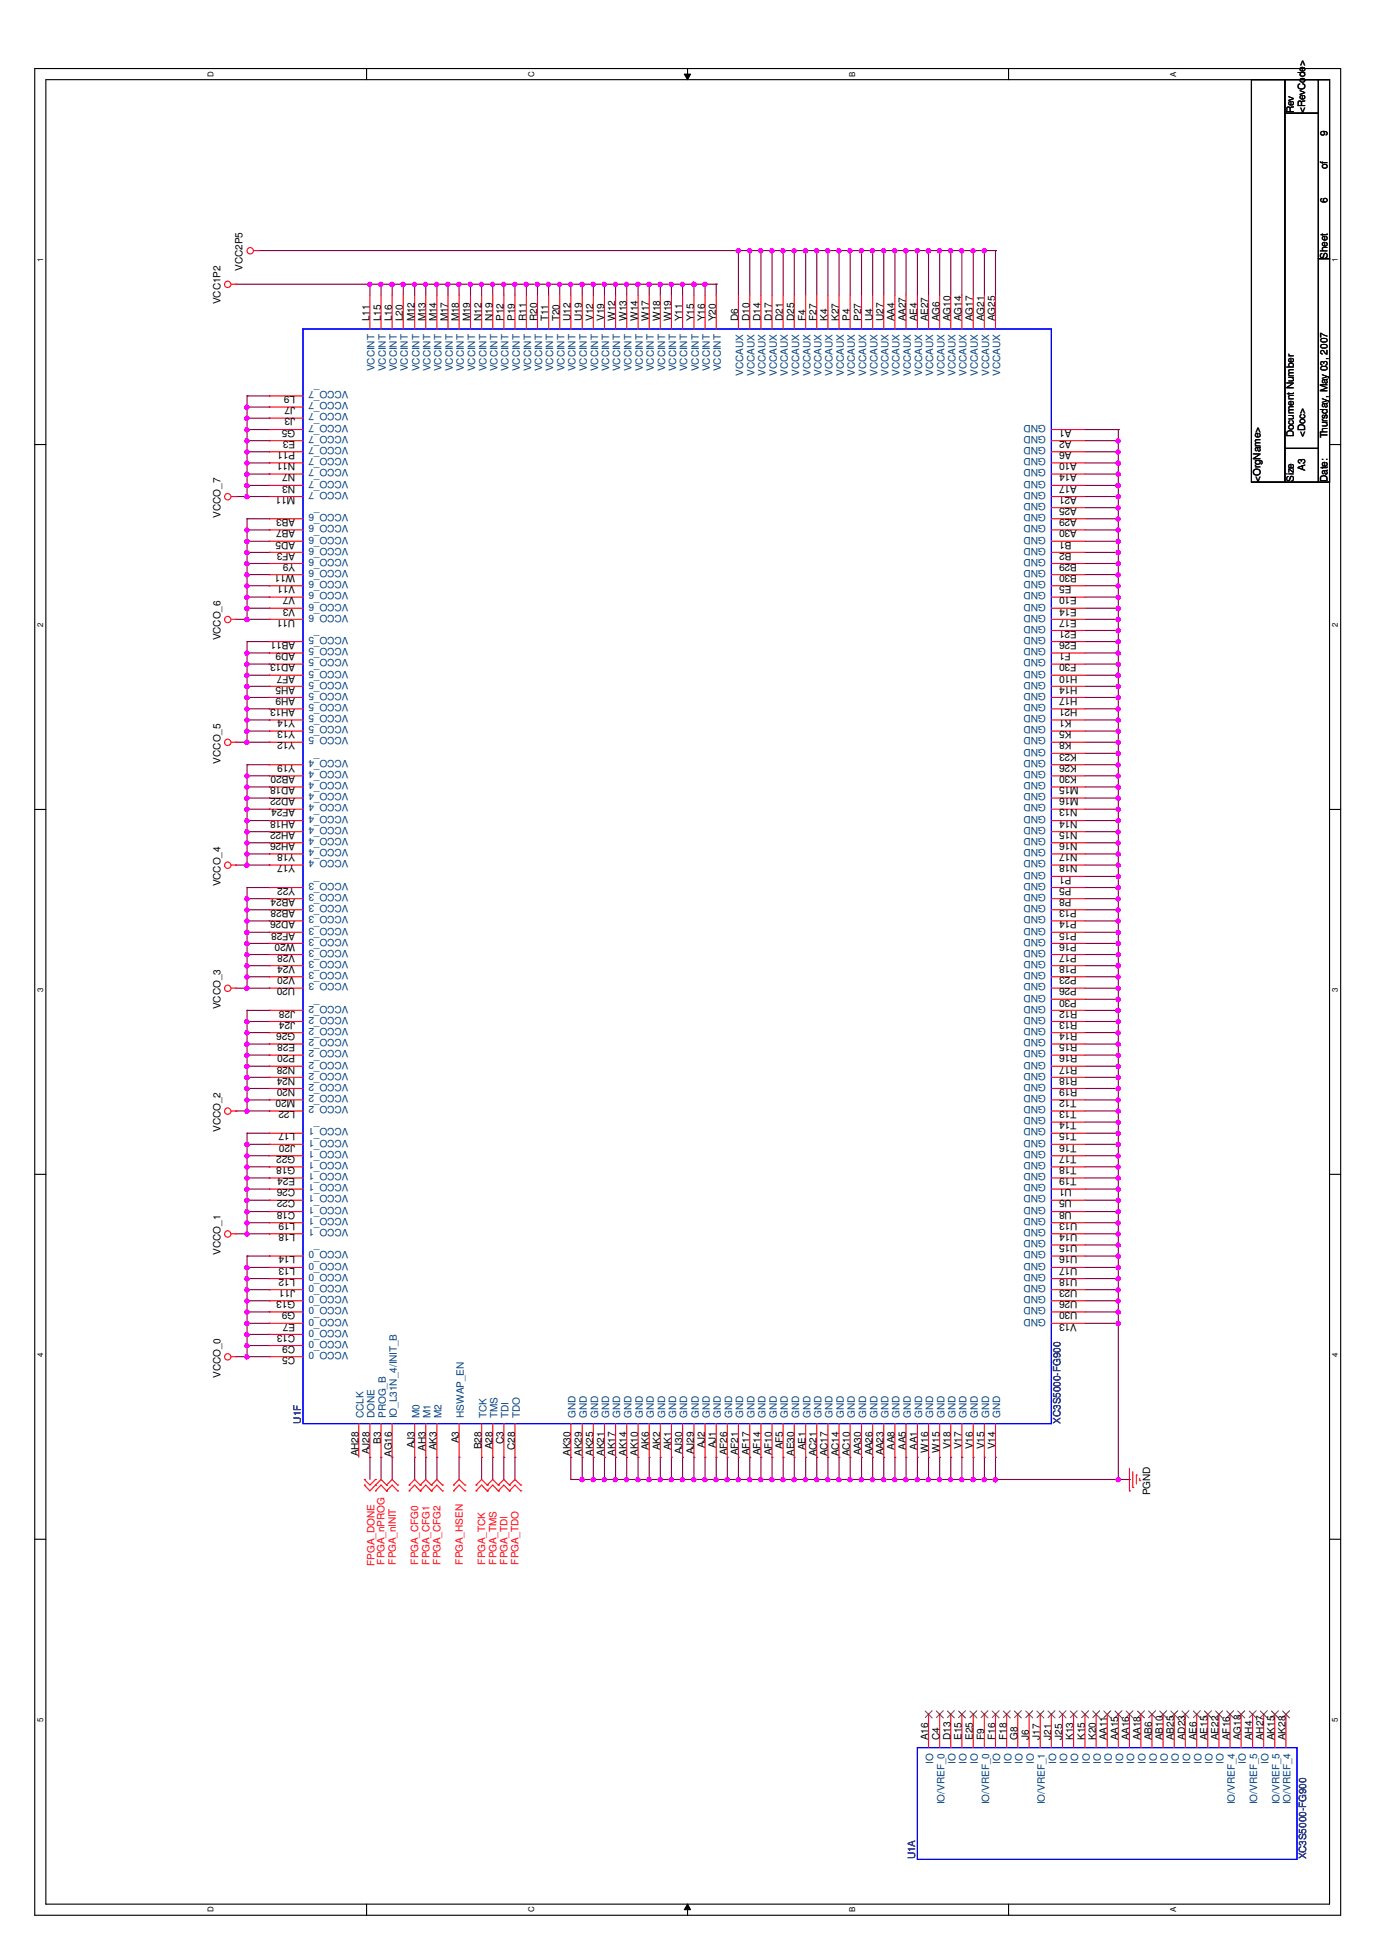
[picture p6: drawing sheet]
<svg xmlns="http://www.w3.org/2000/svg" width="210mm" height="297mm" viewBox="0 0 210 297" stroke-linecap="round" stroke-linejoin="round" font-family="sans-serif">
<defs><g id="words">
<g font-size="1.5">
<text x="197.1" y="17.3" transform="rotate(-90 197.1 17.3)">Rev</text>
<text x="198.8" y="17.3" transform="rotate(-90 198.8 17.3)">&lt;RevCode&gt;</text>
<text x="202.2" y="20.6" transform="rotate(-90 202.2 20.6)">9</text>
<text x="202.2" y="25.8" transform="rotate(-90 202.2 25.8)">of</text>
<text x="202.2" y="30.9" transform="rotate(-90 202.2 30.9)">6</text>
<text x="37" y="41.3" transform="rotate(-90 37 41.3)">VCC2P5</text>
<text x="202.2" y="39.4" transform="rotate(-90 202.2 39.4)">Sheet</text>
<text x="33.6" y="46.3" transform="rotate(-90 33.6 46.3)">VCC1P2</text>
<text x="56.3" y="48.9" transform="rotate(-90 56.3 48.9)">L11</text>
<text x="58" y="48.9" transform="rotate(-90 58 48.9)">L15</text>
<text x="59.7" y="48.9" transform="rotate(-90 59.7 48.9)">L16</text>
<text x="61.4" y="48.9" transform="rotate(-90 61.4 48.9)">L20</text>
<text x="63.1" y="48.9" transform="rotate(-90 63.1 48.9)">M12</text>
<text x="64.8" y="48.9" transform="rotate(-90 64.8 48.9)">M13</text>
<text x="66.5" y="48.9" transform="rotate(-90 66.5 48.9)">M14</text>
<text x="68.2" y="48.9" transform="rotate(-90 68.2 48.9)">M17</text>
<text x="69.9" y="48.9" transform="rotate(-90 69.9 48.9)">M18</text>
<text x="71.6" y="48.9" transform="rotate(-90 71.6 48.9)">M19</text>
<text x="73.3" y="48.9" transform="rotate(-90 73.3 48.9)">N12</text>
<text x="75" y="48.9" transform="rotate(-90 75 48.9)">N19</text>
<text x="76.7" y="48.9" transform="rotate(-90 76.7 48.9)">P12</text>
<text x="78.4" y="48.9" transform="rotate(-90 78.4 48.9)">P19</text>
<text x="80.1" y="48.9" transform="rotate(-90 80.1 48.9)">R11</text>
<text x="81.8" y="48.9" transform="rotate(-90 81.8 48.9)">R20</text>
<text x="83.5" y="48.9" transform="rotate(-90 83.5 48.9)">T11</text>
<text x="85.2" y="48.9" transform="rotate(-90 85.2 48.9)">T20</text>
<text x="86.9" y="48.9" transform="rotate(-90 86.9 48.9)">U12</text>
<text x="88.6" y="48.9" transform="rotate(-90 88.6 48.9)">U19</text>
<text x="90.3" y="48.9" transform="rotate(-90 90.3 48.9)">V12</text>
<text x="92" y="48.9" transform="rotate(-90 92 48.9)">V19</text>
<text x="93.7" y="48.9" transform="rotate(-90 93.7 48.9)">W12</text>
<text x="95.4" y="48.9" transform="rotate(-90 95.4 48.9)">W13</text>
<text x="97.2" y="48.9" transform="rotate(-90 97.2 48.9)">W14</text>
<text x="98.8" y="48.9" transform="rotate(-90 98.8 48.9)">W17</text>
<text x="100.5" y="48.9" transform="rotate(-90 100.5 48.9)">W18</text>
<text x="102.2" y="48.9" transform="rotate(-90 102.2 48.9)">W19</text>
<text x="103.9" y="48.9" transform="rotate(-90 103.9 48.9)">Y11</text>
<text x="105.7" y="48.9" transform="rotate(-90 105.7 48.9)">Y15</text>
<text x="107.4" y="48.9" transform="rotate(-90 107.4 48.9)">Y16</text>
<text x="109.1" y="48.9" transform="rotate(-90 109.1 48.9)">Y20</text>
<text x="112.4" y="48.9" transform="rotate(-90 112.4 48.9)">D6</text>
<text x="114.2" y="48.9" transform="rotate(-90 114.2 48.9)">D10</text>
<text x="115.9" y="48.9" transform="rotate(-90 115.9 48.9)">D14</text>
<text x="117.6" y="48.9" transform="rotate(-90 117.6 48.9)">D17</text>
<text x="119.3" y="48.9" transform="rotate(-90 119.3 48.9)">D21</text>
<text x="120.9" y="48.9" transform="rotate(-90 120.9 48.9)">D25</text>
<text x="122.7" y="48.9" transform="rotate(-90 122.7 48.9)">F4</text>
<text x="124.4" y="48.9" transform="rotate(-90 124.4 48.9)">F27</text>
<text x="126.1" y="48.9" transform="rotate(-90 126.1 48.9)">K4</text>
<text x="127.8" y="48.9" transform="rotate(-90 127.8 48.9)">K27</text>
<text x="129.5" y="48.9" transform="rotate(-90 129.5 48.9)">P4</text>
<text x="131.2" y="48.9" transform="rotate(-90 131.2 48.9)">P27</text>
<text x="132.9" y="48.9" transform="rotate(-90 132.9 48.9)">U4</text>
<text x="134.6" y="48.9" transform="rotate(-90 134.6 48.9)">U27</text>
<text x="136.3" y="48.9" transform="rotate(-90 136.3 48.9)">AA4</text>
<text x="138" y="48.9" transform="rotate(-90 138 48.9)">AA27</text>
<text x="139.7" y="48.9" transform="rotate(-90 139.7 48.9)">AE4</text>
<text x="141.4" y="48.9" transform="rotate(-90 141.4 48.9)">AE27</text>
<text x="143.1" y="48.9" transform="rotate(-90 143.1 48.9)">AG6</text>
<text x="144.8" y="48.9" transform="rotate(-90 144.8 48.9)">AG10</text>
<text x="146.5" y="48.9" transform="rotate(-90 146.5 48.9)">AG14</text>
<text x="148.2" y="48.9" transform="rotate(-90 148.2 48.9)">AG17</text>
<text x="149.9" y="48.9" transform="rotate(-90 149.9 48.9)">AG21</text>
<text x="151.6" y="48.9" transform="rotate(-90 151.6 48.9)">AG25</text>
<text x="45" y="65.5" transform="rotate(-180 45 65.5)">G5</text>
<text x="45" y="63.7" transform="rotate(-180 45 63.7)">J3</text>
<text x="45" y="62" transform="rotate(-180 45 62)">J7</text>
<text x="45" y="60.4" transform="rotate(-180 45 60.4)">L9</text>
<text x="163.2" y="65.5" transform="rotate(-180 163.2 65.5)">A1</text>
<text x="45" y="70.6" transform="rotate(-180 45 70.6)">N11</text>
<text x="45" y="68.9" transform="rotate(-180 45 68.9)">P11</text>
<text x="45" y="67.2" transform="rotate(-180 45 67.2)">E3</text>
<text x="163.2" y="68.9" transform="rotate(-180 163.2 68.9)">A6</text>
<text x="163.2" y="67.2" transform="rotate(-180 163.2 67.2)">A2</text>
<text x="164" y="70.6" transform="rotate(-180 164 70.6)">A10</text>
<text x="197.1" y="66.6" transform="rotate(-90 197.1 66.6)">Document Number</text>
<text x="198.8" y="71.7" transform="rotate(-90 198.8 71.7)">A3</text>
<text x="198.8" y="66.6" transform="rotate(-90 198.8 66.6)">&lt;Doc&gt;</text>
<text x="202.2" y="66.8" transform="rotate(-90 202.2 66.8)">Thursday, May 03, 2007</text>
<text x="45" y="75.7" transform="rotate(-180 45 75.7)">M11</text>
<text x="45" y="74" transform="rotate(-180 45 74)">N3</text>
<text x="45" y="72.2" transform="rotate(-180 45 72.2)">N7</text>
<text x="164" y="77.4" transform="rotate(-180 164 77.4)">A25</text>
<text x="164" y="75.7" transform="rotate(-180 164 75.7)">A21</text>
<text x="164" y="74" transform="rotate(-180 164 74)">A17</text>
<text x="164" y="72.2" transform="rotate(-180 164 72.2)">A14</text>
<text x="192" y="73.4" transform="rotate(-90 192 73.4)">&lt;OrgName&gt;</text>
<text x="197.1" y="73.4" transform="rotate(-90 197.1 73.4)">Size</text>
<text x="202.2" y="73.4" transform="rotate(-90 202.2 73.4)">Date:</text>
<text x="33.6" y="78.9" transform="rotate(-90 33.6 78.9)">VCCO_7</text>
<text x="45" y="82.5" transform="rotate(-180 45 82.5)">AD5</text>
<text x="45" y="80.8" transform="rotate(-180 45 80.8)">AB7</text>
<text x="45" y="79.1" transform="rotate(-180 45 79.1)">AB3</text>
<text x="163.2" y="82.5" transform="rotate(-180 163.2 82.5)">B1</text>
<text x="164" y="80.8" transform="rotate(-180 164 80.8)">A30</text>
<text x="164" y="79.1" transform="rotate(-180 164 79.1)">A29</text>
<text x="45" y="89.3" transform="rotate(-180 45 89.3)">V11</text>
<text x="45" y="87.6" transform="rotate(-180 45 87.6)">W11</text>
<text x="45" y="85.9" transform="rotate(-180 45 85.9)">Y9</text>
<text x="45" y="84.2" transform="rotate(-180 45 84.2)">AF3</text>
<text x="163.2" y="89.3" transform="rotate(-180 163.2 89.3)">E5</text>
<text x="163.2" y="84.2" transform="rotate(-180 163.2 84.2)">B2</text>
<text x="164" y="87.6" transform="rotate(-180 164 87.6)">B30</text>
<text x="164" y="85.9" transform="rotate(-180 164 85.9)">B29</text>
<text x="45" y="94.4" transform="rotate(-180 45 94.4)">U11</text>
<text x="45" y="92.7" transform="rotate(-180 45 92.7)">V3</text>
<text x="45" y="91" transform="rotate(-180 45 91)">V7</text>
<text x="164" y="94.4" transform="rotate(-180 164 94.4)">E17</text>
<text x="164" y="92.7" transform="rotate(-180 164 92.7)">E14</text>
<text x="164" y="91" transform="rotate(-180 164 91)">E10</text>
<text x="33.6" y="97.6" transform="rotate(-90 33.6 97.6)">VCCO_6</text>
<text x="45" y="101.2" transform="rotate(-180 45 101.2)">AD13</text>
<text x="45" y="99.5" transform="rotate(-180 45 99.5)">AD9</text>
<text x="45" y="97.8" transform="rotate(-180 45 97.8)">AB11</text>
<text x="163.1" y="99.5" transform="rotate(-180 163.1 99.5)">F1</text>
<text x="164" y="101.2" transform="rotate(-180 164 101.2)">F30</text>
<text x="164" y="97.8" transform="rotate(-180 164 97.8)">E26</text>
<text x="164" y="96.1" transform="rotate(-180 164 96.1)">E21</text>
<text x="45" y="106.3" transform="rotate(-180 45 106.3)">AH9</text>
<text x="45" y="104.6" transform="rotate(-180 45 104.6)">AH5</text>
<text x="45" y="102.9" transform="rotate(-180 45 102.9)">AF7</text>
<text x="164.1" y="106.3" transform="rotate(-180 164.1 106.3)">H17</text>
<text x="164.1" y="104.6" transform="rotate(-180 164.1 104.6)">H14</text>
<text x="164.1" y="102.9" transform="rotate(-180 164.1 102.9)">H10</text>
<text x="45" y="113.1" transform="rotate(-180 45 113.1)">Y12</text>
<text x="45" y="111.4" transform="rotate(-180 45 111.4)">Y13</text>
<text x="45" y="109.7" transform="rotate(-180 45 109.7)">Y14</text>
<text x="45" y="108" transform="rotate(-180 45 108)">AH13</text>
<text x="163.2" y="113.1" transform="rotate(-180 163.2 113.1)">K8</text>
<text x="163.2" y="111.4" transform="rotate(-180 163.2 111.4)">K5</text>
<text x="163.2" y="109.7" transform="rotate(-180 163.2 109.7)">K1</text>
<text x="164.1" y="108" transform="rotate(-180 164.1 108)">H21</text>
<text x="33.6" y="116.3" transform="rotate(-90 33.6 116.3)">VCCO_5</text>
<text x="45" y="119.9" transform="rotate(-180 45 119.9)">AD18</text>
<text x="45" y="118.2" transform="rotate(-180 45 118.2)">AB20</text>
<text x="45" y="116.5" transform="rotate(-180 45 116.5)">Y19</text>
<text x="164" y="118.2" transform="rotate(-180 164 118.2)">K30</text>
<text x="164" y="116.5" transform="rotate(-180 164 116.5)">K26</text>
<text x="164" y="114.8" transform="rotate(-180 164 114.8)">K23</text>
<text x="164.3" y="119.9" transform="rotate(-180 164.3 119.9)">M15</text>
<text x="45" y="125" transform="rotate(-180 45 125)">AH18</text>
<text x="45" y="123.3" transform="rotate(-180 45 123.3)">AF24</text>
<text x="45" y="121.6" transform="rotate(-180 45 121.6)">AD22</text>
<text x="164.1" y="125" transform="rotate(-180 164.1 125)">N14</text>
<text x="164.1" y="123.3" transform="rotate(-180 164.1 123.3)">N13</text>
<text x="164.3" y="121.6" transform="rotate(-180 164.3 121.6)">M16</text>
<text x="45" y="131.8" transform="rotate(-180 45 131.8)">Y17</text>
<text x="45" y="130.1" transform="rotate(-180 45 130.1)">Y18</text>
<text x="45" y="128.4" transform="rotate(-180 45 128.4)">AH26</text>
<text x="45" y="126.7" transform="rotate(-180 45 126.7)">AH22</text>
<text x="164.1" y="131.8" transform="rotate(-180 164.1 131.8)">N18</text>
<text x="164.1" y="130.1" transform="rotate(-180 164.1 130.1)">N17</text>
<text x="164.1" y="128.4" transform="rotate(-180 164.1 128.4)">N16</text>
<text x="164.1" y="126.7" transform="rotate(-180 164.1 126.7)">N15</text>
<text x="33.6" y="135" transform="rotate(-90 33.6 135)">VCCO_4</text>
<text x="45" y="136.9" transform="rotate(-180 45 136.9)">AB24</text>
<text x="45" y="135.2" transform="rotate(-180 45 135.2)">Y22</text>
<text x="163.2" y="136.9" transform="rotate(-180 163.2 136.9)">P8</text>
<text x="163.2" y="135.2" transform="rotate(-180 163.2 135.2)">P5</text>
<text x="163.2" y="133.5" transform="rotate(-180 163.2 133.5)">P1</text>
<text x="45" y="143.7" transform="rotate(-180 45 143.7)">W20</text>
<text x="45" y="142.1" transform="rotate(-180 45 142.1)">AF28</text>
<text x="45" y="140.3" transform="rotate(-180 45 140.3)">AD26</text>
<text x="45" y="138.6" transform="rotate(-180 45 138.6)">AB28</text>
<text x="164" y="143.7" transform="rotate(-180 164 143.7)">P16</text>
<text x="164" y="142.1" transform="rotate(-180 164 142.1)">P15</text>
<text x="164" y="140.3" transform="rotate(-180 164 140.3)">P14</text>
<text x="164" y="138.6" transform="rotate(-180 164 138.6)">P13</text>
<text x="45" y="148.8" transform="rotate(-180 45 148.8)">V20</text>
<text x="45" y="147.1" transform="rotate(-180 45 147.1)">V24</text>
<text x="45" y="145.4" transform="rotate(-180 45 145.4)">V28</text>
<text x="164" y="148.8" transform="rotate(-180 164 148.8)">P23</text>
<text x="164" y="147.1" transform="rotate(-180 164 147.1)">P18</text>
<text x="164" y="145.4" transform="rotate(-180 164 145.4)">P17</text>
<text x="33.6" y="153.7" transform="rotate(-90 33.6 153.7)">VCCO_3</text>
<text x="45" y="155.6" transform="rotate(-180 45 155.6)">J24</text>
<text x="45" y="154" transform="rotate(-180 45 154)">J28</text>
<text x="45" y="150.6" transform="rotate(-180 45 150.6)">U20</text>
<text x="164" y="152.3" transform="rotate(-180 164 152.3)">P30</text>
<text x="164" y="150.6" transform="rotate(-180 164 150.6)">P26</text>
<text x="164.1" y="155.6" transform="rotate(-180 164.1 155.6)">R13</text>
<text x="164.1" y="154" transform="rotate(-180 164.1 154)">R12</text>
<text x="45" y="160.8" transform="rotate(-180 45 160.8)">P20</text>
<text x="45" y="159.1" transform="rotate(-180 45 159.1)">E28</text>
<text x="45" y="157.3" transform="rotate(-180 45 157.3)">G26</text>
<text x="164.1" y="160.8" transform="rotate(-180 164.1 160.8)">R16</text>
<text x="164.1" y="159.1" transform="rotate(-180 164.1 159.1)">R15</text>
<text x="164.1" y="157.3" transform="rotate(-180 164.1 157.3)">R14</text>
<text x="45" y="167.6" transform="rotate(-180 45 167.6)">M20</text>
<text x="45" y="165.8" transform="rotate(-180 45 165.8)">N20</text>
<text x="45" y="164.2" transform="rotate(-180 45 164.2)">N24</text>
<text x="45" y="162.5" transform="rotate(-180 45 162.5)">N28</text>
<text x="164" y="167.6" transform="rotate(-180 164 167.6)">T12</text>
<text x="164.1" y="165.8" transform="rotate(-180 164.1 165.8)">R19</text>
<text x="164.1" y="164.2" transform="rotate(-180 164.1 164.2)">R18</text>
<text x="164.1" y="162.5" transform="rotate(-180 164.1 162.5)">R17</text>
<text x="33.6" y="172.5" transform="rotate(-90 33.6 172.5)">VCCO_2</text>
<text x="45" y="172.7" transform="rotate(-180 45 172.7)">L17</text>
<text x="45" y="169.3" transform="rotate(-180 45 169.3)">L22</text>
<text x="164" y="172.7" transform="rotate(-180 164 172.7)">T15</text>
<text x="164" y="171" transform="rotate(-180 164 171)">T14</text>
<text x="164" y="169.3" transform="rotate(-180 164 169.3)">T13</text>
<text x="45" y="179.5" transform="rotate(-180 45 179.5)">E24</text>
<text x="45" y="177.8" transform="rotate(-180 45 177.8)">G18</text>
<text x="45" y="176.1" transform="rotate(-180 45 176.1)">G22</text>
<text x="45" y="174.4" transform="rotate(-180 45 174.4)">J20</text>
<text x="164" y="179.5" transform="rotate(-180 164 179.5)">T19</text>
<text x="164" y="177.8" transform="rotate(-180 164 177.8)">T18</text>
<text x="164" y="176.1" transform="rotate(-180 164 176.1)">T17</text>
<text x="164" y="174.4" transform="rotate(-180 164 174.4)">T16</text>
<text x="45" y="184.6" transform="rotate(-180 45 184.6)">C18</text>
<text x="45" y="182.9" transform="rotate(-180 45 182.9)">C22</text>
<text x="45" y="181.2" transform="rotate(-180 45 181.2)">C26</text>
<text x="163.3" y="184.6" transform="rotate(-180 163.3 184.6)">U8</text>
<text x="163.3" y="182.9" transform="rotate(-180 163.3 182.9)">U5</text>
<text x="163.3" y="181.2" transform="rotate(-180 163.3 181.2)">U1</text>
<text x="33.6" y="191.2" transform="rotate(-90 33.6 191.2)">VCCO_1</text>
<text x="45" y="191.4" transform="rotate(-180 45 191.4)">L14</text>
<text x="45" y="188" transform="rotate(-180 45 188)">L18</text>
<text x="45" y="186.3" transform="rotate(-180 45 186.3)">L19</text>
<text x="164.1" y="191.4" transform="rotate(-180 164.1 191.4)">U16</text>
<text x="164.1" y="189.7" transform="rotate(-180 164.1 189.7)">U15</text>
<text x="164.1" y="188" transform="rotate(-180 164.1 188)">U14</text>
<text x="164.1" y="186.3" transform="rotate(-180 164.1 186.3)">U13</text>
<text x="45" y="196.5" transform="rotate(-180 45 196.5)">J11</text>
<text x="45" y="194.8" transform="rotate(-180 45 194.8)">L12</text>
<text x="45" y="193.1" transform="rotate(-180 45 193.1)">L13</text>
<text x="164.1" y="196.5" transform="rotate(-180 164.1 196.5)">U23</text>
<text x="164.1" y="194.8" transform="rotate(-180 164.1 194.8)">U18</text>
<text x="164.1" y="193.1" transform="rotate(-180 164.1 193.1)">U17</text>
<text x="45" y="203.3" transform="rotate(-180 45 203.3)">C13</text>
<text x="45" y="201.6" transform="rotate(-180 45 201.6)">E7</text>
<text x="45" y="199.9" transform="rotate(-180 45 199.9)">G9</text>
<text x="45" y="198.2" transform="rotate(-180 45 198.2)">G13</text>
<text x="164" y="201.6" transform="rotate(-180 164 201.6)">V13</text>
<text x="164.1" y="199.9" transform="rotate(-180 164.1 199.9)">U30</text>
<text x="164.1" y="198.2" transform="rotate(-180 164.1 198.2)">U26</text>
<text x="33.6" y="209.9" transform="rotate(-90 33.6 209.9)">VCCO_0</text>
<text x="45" y="206.7" transform="rotate(-180 45 206.7)">C5</text>
<text x="45" y="205" transform="rotate(-180 45 205)">C9</text>
<text x="54.6" y="221.8" transform="rotate(-90 54.6 221.8)">AH28</text>
<text x="56.3" y="221.5" transform="rotate(-90 56.3 221.5)">AJ28</text>
<text x="58" y="219.9" transform="rotate(-90 58 219.9)">B3</text>
<text x="59.7" y="221.9" transform="rotate(-90 59.7 221.9)">AG16</text>
<text x="63.1" y="220.6" transform="rotate(-90 63.1 220.6)">AJ3</text>
<text x="64.8" y="221" transform="rotate(-90 64.8 221)">AH3</text>
<text x="66.5" y="220.9" transform="rotate(-90 66.5 220.9)">AK3</text>
<text x="69.9" y="219.9" transform="rotate(-90 69.9 219.9)">A3</text>
<text x="73.3" y="220.8" transform="rotate(-90 73.3 220.8)">B28</text>
<text x="75" y="220.7" transform="rotate(-90 75 220.7)">A28</text>
<text x="76.7" y="220" transform="rotate(-90 76.7 220)">C3</text>
<text x="78.4" y="220.8" transform="rotate(-90 78.4 220.8)">C28</text>
<text x="86.9" y="221.7" transform="rotate(-90 86.9 221.7)">AK30</text>
<text x="88.6" y="221.7" transform="rotate(-90 88.6 221.7)">AK29</text>
<text x="90.3" y="221.7" transform="rotate(-90 90.3 221.7)">AK25</text>
<text x="92" y="221.7" transform="rotate(-90 92 221.7)">AK21</text>
<text x="93.7" y="221.7" transform="rotate(-90 93.7 221.7)">AK17</text>
<text x="95.4" y="221.7" transform="rotate(-90 95.4 221.7)">AK14</text>
<text x="97.2" y="221.7" transform="rotate(-90 97.2 221.7)">AK10</text>
<text x="98.8" y="220.9" transform="rotate(-90 98.8 220.9)">AK6</text>
<text x="100.5" y="220.9" transform="rotate(-90 100.5 220.9)">AK2</text>
<text x="102.2" y="220.9" transform="rotate(-90 102.2 220.9)">AK1</text>
<text x="103.9" y="221.5" transform="rotate(-90 103.9 221.5)">AJ30</text>
<text x="105.7" y="221.5" transform="rotate(-90 105.7 221.5)">AJ29</text>
<text x="107.4" y="220.6" transform="rotate(-90 107.4 220.6)">AJ2</text>
<text x="109.1" y="220.6" transform="rotate(-90 109.1 220.6)">AJ1</text>
<text x="110.7" y="221.6" transform="rotate(-90 110.7 221.6)">AF26</text>
<text x="112.4" y="221.6" transform="rotate(-90 112.4 221.6)">AF21</text>
<text x="114.2" y="221.6" transform="rotate(-90 114.2 221.6)">AF17</text>
<text x="115.9" y="221.6" transform="rotate(-90 115.9 221.6)">AF14</text>
<text x="117.6" y="221.6" transform="rotate(-90 117.6 221.6)">AF10</text>
<text x="119.3" y="220.8" transform="rotate(-90 119.3 220.8)">AF5</text>
<text x="120.9" y="221.7" transform="rotate(-90 120.9 221.7)">AE30</text>
<text x="122.7" y="220.9" transform="rotate(-90 122.7 220.9)">AE1</text>
<text x="124.4" y="221.8" transform="rotate(-90 124.4 221.8)">AC21</text>
<text x="126.1" y="221.8" transform="rotate(-90 126.1 221.8)">AC17</text>
<text x="127.8" y="221.8" transform="rotate(-90 127.8 221.8)">AC14</text>
<text x="129.5" y="221.8" transform="rotate(-90 129.5 221.8)">AC10</text>
<text x="131.2" y="221.7" transform="rotate(-90 131.2 221.7)">AA30</text>
<text x="132.9" y="221.7" transform="rotate(-90 132.9 221.7)">AA26</text>
<text x="134.6" y="221.7" transform="rotate(-90 134.6 221.7)">AA23</text>
<text x="136.3" y="220.8" transform="rotate(-90 136.3 220.8)">AA8</text>
<text x="138" y="220.8" transform="rotate(-90 138 220.8)">AA5</text>
<text x="139.7" y="220.8" transform="rotate(-90 139.7 220.8)">AA1</text>
<text x="141.4" y="221.3" transform="rotate(-90 141.4 221.3)">W16</text>
<text x="143.1" y="221.3" transform="rotate(-90 143.1 221.3)">W15</text>
<text x="144.8" y="220.8" transform="rotate(-90 144.8 220.8)">V18</text>
<text x="146.5" y="220.8" transform="rotate(-90 146.5 220.8)">V17</text>
<text x="148.2" y="220.8" transform="rotate(-90 148.2 220.8)">V16</text>
<text x="149.9" y="220.8" transform="rotate(-90 149.9 220.8)">V15</text>
<text x="151.6" y="220.8" transform="rotate(-90 151.6 220.8)">V14</text>
<text x="175.2" y="227.8" transform="rotate(-90 175.2 227.8)">PGND</text>
<text x="141.4" y="265" transform="rotate(-90 141.4 265)">A16</text>
<text x="143.1" y="265" transform="rotate(-90 143.1 265)">C4</text>
<text x="144.8" y="265" transform="rotate(-90 144.8 265)">D13</text>
<text x="146.5" y="265" transform="rotate(-90 146.5 265)">E15</text>
<text x="148.2" y="265" transform="rotate(-90 148.2 265)">E25</text>
<text x="149.9" y="265" transform="rotate(-90 149.9 265)">F9</text>
<text x="151.6" y="265" transform="rotate(-90 151.6 265)">F16</text>
<text x="153.3" y="265" transform="rotate(-90 153.3 265)">F18</text>
<text x="155" y="265" transform="rotate(-90 155 265)">G8</text>
<text x="156.7" y="265" transform="rotate(-90 156.7 265)">J6</text>
<text x="158.4" y="265" transform="rotate(-90 158.4 265)">J17</text>
<text x="160.1" y="265" transform="rotate(-90 160.1 265)">J21</text>
<text x="161.8" y="265" transform="rotate(-90 161.8 265)">J25</text>
<text x="163.5" y="265" transform="rotate(-90 163.5 265)">K13</text>
<text x="165.2" y="265" transform="rotate(-90 165.2 265)">K15</text>
<text x="166.9" y="265" transform="rotate(-90 166.9 265)">K20</text>
<text x="168.6" y="265" transform="rotate(-90 168.6 265)">AA11</text>
<text x="170.3" y="265" transform="rotate(-90 170.3 265)">AA15</text>
<text x="172" y="265" transform="rotate(-90 172 265)">AA16</text>
<text x="173.7" y="265" transform="rotate(-90 173.7 265)">AA18</text>
<text x="175.4" y="265" transform="rotate(-90 175.4 265)">AB6</text>
<text x="177.1" y="265" transform="rotate(-90 177.1 265)">AB10</text>
<text x="178.8" y="265" transform="rotate(-90 178.8 265)">AB25</text>
<text x="180.5" y="265" transform="rotate(-90 180.5 265)">AD23</text>
<text x="182.2" y="265" transform="rotate(-90 182.2 265)">AE6</text>
<text x="183.9" y="265" transform="rotate(-90 183.9 265)">AE15</text>
<text x="185.6" y="265" transform="rotate(-90 185.6 265)">AE22</text>
<text x="187.3" y="265" transform="rotate(-90 187.3 265)">AF16</text>
<text x="189" y="265" transform="rotate(-90 189 265)">AG18</text>
<text x="190.8" y="265" transform="rotate(-90 190.8 265)">AH4</text>
<text x="192.4" y="265" transform="rotate(-90 192.4 265)">AH27</text>
<text x="194.1" y="265" transform="rotate(-90 194.1 265)">AK15</text>
<text x="195.8" y="265" transform="rotate(-90 195.8 265)">AK28</text>
</g>
<g font-size="1.5" fill="#004080">
<text x="53.1" y="59.6" transform="rotate(-180 53.1 59.6)">VCCO_7</text>
<text x="57.1" y="56.5" transform="rotate(-90 57.1 56.5)">VCCINT</text>
<text x="58.8" y="56.5" transform="rotate(-90 58.8 56.5)">VCCINT</text>
<text x="60.5" y="56.5" transform="rotate(-90 60.5 56.5)">VCCINT</text>
<text x="62.1" y="56.5" transform="rotate(-90 62.1 56.5)">VCCINT</text>
<text x="63.9" y="56.5" transform="rotate(-90 63.9 56.5)">VCCINT</text>
<text x="65.6" y="56.5" transform="rotate(-90 65.6 56.5)">VCCINT</text>
<text x="67.3" y="56.5" transform="rotate(-90 67.3 56.5)">VCCINT</text>
<text x="69" y="56.5" transform="rotate(-90 69 56.5)">VCCINT</text>
<text x="70.7" y="56.5" transform="rotate(-90 70.7 56.5)">VCCINT</text>
<text x="72.4" y="56.5" transform="rotate(-90 72.4 56.5)">VCCINT</text>
<text x="74.1" y="56.5" transform="rotate(-90 74.1 56.5)">VCCINT</text>
<text x="75.8" y="56.5" transform="rotate(-90 75.8 56.5)">VCCINT</text>
<text x="77.5" y="56.5" transform="rotate(-90 77.5 56.5)">VCCINT</text>
<text x="79.2" y="56.5" transform="rotate(-90 79.2 56.5)">VCCINT</text>
<text x="80.9" y="56.5" transform="rotate(-90 80.9 56.5)">VCCINT</text>
<text x="82.6" y="56.5" transform="rotate(-90 82.6 56.5)">VCCINT</text>
<text x="84.3" y="56.5" transform="rotate(-90 84.3 56.5)">VCCINT</text>
<text x="86" y="56.5" transform="rotate(-90 86 56.5)">VCCINT</text>
<text x="87.7" y="56.5" transform="rotate(-90 87.7 56.5)">VCCINT</text>
<text x="89.4" y="56.5" transform="rotate(-90 89.4 56.5)">VCCINT</text>
<text x="91.1" y="56.5" transform="rotate(-90 91.1 56.5)">VCCINT</text>
<text x="92.8" y="56.5" transform="rotate(-90 92.8 56.5)">VCCINT</text>
<text x="94.5" y="56.5" transform="rotate(-90 94.5 56.5)">VCCINT</text>
<text x="96.2" y="56.5" transform="rotate(-90 96.2 56.5)">VCCINT</text>
<text x="97.9" y="56.5" transform="rotate(-90 97.9 56.5)">VCCINT</text>
<text x="99.6" y="56.5" transform="rotate(-90 99.6 56.5)">VCCINT</text>
<text x="101.3" y="56.5" transform="rotate(-90 101.3 56.5)">VCCINT</text>
<text x="103" y="56.5" transform="rotate(-90 103 56.5)">VCCINT</text>
<text x="104.7" y="56.5" transform="rotate(-90 104.7 56.5)">VCCINT</text>
<text x="106.4" y="56.5" transform="rotate(-90 106.4 56.5)">VCCINT</text>
<text x="108.1" y="56.5" transform="rotate(-90 108.1 56.5)">VCCINT</text>
<text x="109.8" y="56.5" transform="rotate(-90 109.8 56.5)">VCCINT</text>
<text x="113.2" y="57.2" transform="rotate(-90 113.2 57.2)">VCCAUX</text>
<text x="114.9" y="57.2" transform="rotate(-90 114.9 57.2)">VCCAUX</text>
<text x="116.6" y="57.2" transform="rotate(-90 116.6 57.2)">VCCAUX</text>
<text x="118.3" y="57.2" transform="rotate(-90 118.3 57.2)">VCCAUX</text>
<text x="120" y="57.2" transform="rotate(-90 120 57.2)">VCCAUX</text>
<text x="121.7" y="57.2" transform="rotate(-90 121.7 57.2)">VCCAUX</text>
<text x="123.4" y="57.2" transform="rotate(-90 123.4 57.2)">VCCAUX</text>
<text x="125.1" y="57.2" transform="rotate(-90 125.1 57.2)">VCCAUX</text>
<text x="126.8" y="57.2" transform="rotate(-90 126.8 57.2)">VCCAUX</text>
<text x="128.5" y="57.2" transform="rotate(-90 128.5 57.2)">VCCAUX</text>
<text x="130.2" y="57.2" transform="rotate(-90 130.2 57.2)">VCCAUX</text>
<text x="132" y="57.2" transform="rotate(-90 132 57.2)">VCCAUX</text>
<text x="133.6" y="57.2" transform="rotate(-90 133.6 57.2)">VCCAUX</text>
<text x="135.3" y="57.2" transform="rotate(-90 135.3 57.2)">VCCAUX</text>
<text x="137" y="57.2" transform="rotate(-90 137 57.2)">VCCAUX</text>
<text x="138.7" y="57.2" transform="rotate(-90 138.7 57.2)">VCCAUX</text>
<text x="140.5" y="57.2" transform="rotate(-90 140.5 57.2)">VCCAUX</text>
<text x="142.2" y="57.2" transform="rotate(-90 142.2 57.2)">VCCAUX</text>
<text x="143.8" y="57.2" transform="rotate(-90 143.8 57.2)">VCCAUX</text>
<text x="145.5" y="57.2" transform="rotate(-90 145.5 57.2)">VCCAUX</text>
<text x="147.2" y="57.2" transform="rotate(-90 147.2 57.2)">VCCAUX</text>
<text x="149" y="57.2" transform="rotate(-90 149 57.2)">VCCAUX</text>
<text x="150.7" y="57.2" transform="rotate(-90 150.7 57.2)">VCCAUX</text>
<text x="152.4" y="57.2" transform="rotate(-90 152.4 57.2)">VCCAUX</text>
<text x="53.1" y="64.7" transform="rotate(-180 53.1 64.7)">VCCO_7</text>
<text x="53.1" y="63" transform="rotate(-180 53.1 63)">VCCO_7</text>
<text x="53.1" y="61.3" transform="rotate(-180 53.1 61.3)">VCCO_7</text>
<text x="159.3" y="64.7" transform="rotate(-180 159.3 64.7)">GND</text>
<text x="53.1" y="71.5" transform="rotate(-180 53.1 71.5)">VCCO_7</text>
<text x="53.1" y="69.8" transform="rotate(-180 53.1 69.8)">VCCO_7</text>
<text x="53.1" y="68.1" transform="rotate(-180 53.1 68.1)">VCCO_7</text>
<text x="53.1" y="66.4" transform="rotate(-180 53.1 66.4)">VCCO_7</text>
<text x="159.3" y="71.5" transform="rotate(-180 159.3 71.5)">GND</text>
<text x="159.3" y="69.8" transform="rotate(-180 159.3 69.8)">GND</text>
<text x="159.3" y="68.1" transform="rotate(-180 159.3 68.1)">GND</text>
<text x="159.3" y="66.4" transform="rotate(-180 159.3 66.4)">GND</text>
<text x="53.1" y="74.9" transform="rotate(-180 53.1 74.9)">VCCO_7</text>
<text x="53.1" y="73.2" transform="rotate(-180 53.1 73.2)">VCCO_7</text>
<text x="159.3" y="76.6" transform="rotate(-180 159.3 76.6)">GND</text>
<text x="159.3" y="74.9" transform="rotate(-180 159.3 74.9)">GND</text>
<text x="159.3" y="73.2" transform="rotate(-180 159.3 73.2)">GND</text>
<text x="53.1" y="83.4" transform="rotate(-180 53.1 83.4)">VCCO_6</text>
<text x="53.1" y="81.7" transform="rotate(-180 53.1 81.7)">VCCO_6</text>
<text x="53.1" y="80" transform="rotate(-180 53.1 80)">VCCO_6</text>
<text x="53.1" y="78.3" transform="rotate(-180 53.1 78.3)">VCCO_6</text>
<text x="159.3" y="83.4" transform="rotate(-180 159.3 83.4)">GND</text>
<text x="159.3" y="81.7" transform="rotate(-180 159.3 81.7)">GND</text>
<text x="159.3" y="80" transform="rotate(-180 159.3 80)">GND</text>
<text x="159.3" y="78.3" transform="rotate(-180 159.3 78.3)">GND</text>
<text x="53.1" y="88.5" transform="rotate(-180 53.1 88.5)">VCCO_6</text>
<text x="53.1" y="86.8" transform="rotate(-180 53.1 86.8)">VCCO_6</text>
<text x="53.1" y="85.1" transform="rotate(-180 53.1 85.1)">VCCO_6</text>
<text x="159.3" y="88.5" transform="rotate(-180 159.3 88.5)">GND</text>
<text x="159.3" y="86.8" transform="rotate(-180 159.3 86.8)">GND</text>
<text x="159.3" y="85.1" transform="rotate(-180 159.3 85.1)">GND</text>
<text x="53.1" y="93.6" transform="rotate(-180 53.1 93.6)">VCCO_6</text>
<text x="53.1" y="91.9" transform="rotate(-180 53.1 91.9)">VCCO_6</text>
<text x="53.1" y="90.2" transform="rotate(-180 53.1 90.2)">VCCO_6</text>
<text x="159.3" y="95.3" transform="rotate(-180 159.3 95.3)">GND</text>
<text x="159.3" y="93.6" transform="rotate(-180 159.3 93.6)">GND</text>
<text x="159.3" y="91.9" transform="rotate(-180 159.3 91.9)">GND</text>
<text x="159.3" y="90.2" transform="rotate(-180 159.3 90.2)">GND</text>
<text x="53.1" y="100.4" transform="rotate(-180 53.1 100.4)">VCCO_5</text>
<text x="53.1" y="98.7" transform="rotate(-180 53.1 98.7)">VCCO_5</text>
<text x="53.1" y="97" transform="rotate(-180 53.1 97)">VCCO_5</text>
<text x="159.3" y="100.4" transform="rotate(-180 159.3 100.4)">GND</text>
<text x="159.3" y="98.7" transform="rotate(-180 159.3 98.7)">GND</text>
<text x="159.3" y="97" transform="rotate(-180 159.3 97)">GND</text>
<text x="53.1" y="107.3" transform="rotate(-180 53.1 107.3)">VCCO_5</text>
<text x="53.1" y="105.5" transform="rotate(-180 53.1 105.5)">VCCO_5</text>
<text x="53.1" y="103.8" transform="rotate(-180 53.1 103.8)">VCCO_5</text>
<text x="53.1" y="102.1" transform="rotate(-180 53.1 102.1)">VCCO_5</text>
<text x="159.3" y="107.3" transform="rotate(-180 159.3 107.3)">GND</text>
<text x="159.3" y="105.5" transform="rotate(-180 159.3 105.5)">GND</text>
<text x="159.3" y="103.8" transform="rotate(-180 159.3 103.8)">GND</text>
<text x="159.3" y="102.1" transform="rotate(-180 159.3 102.1)">GND</text>
<text x="53.1" y="112.3" transform="rotate(-180 53.1 112.3)">VCCO_5</text>
<text x="53.1" y="110.6" transform="rotate(-180 53.1 110.6)">VCCO_5</text>
<text x="53.1" y="109" transform="rotate(-180 53.1 109)">VCCO_5</text>
<text x="159.3" y="112.3" transform="rotate(-180 159.3 112.3)">GND</text>
<text x="159.3" y="110.6" transform="rotate(-180 159.3 110.6)">GND</text>
<text x="159.3" y="109" transform="rotate(-180 159.3 109)">GND</text>
<text x="53.1" y="119.2" transform="rotate(-180 53.1 119.2)">VCCO_4</text>
<text x="53.1" y="117.5" transform="rotate(-180 53.1 117.5)">VCCO_4</text>
<text x="53.1" y="115.8" transform="rotate(-180 53.1 115.8)">VCCO_4</text>
<text x="159.3" y="119.2" transform="rotate(-180 159.3 119.2)">GND</text>
<text x="159.3" y="117.5" transform="rotate(-180 159.3 117.5)">GND</text>
<text x="159.3" y="115.8" transform="rotate(-180 159.3 115.8)">GND</text>
<text x="159.3" y="114" transform="rotate(-180 159.3 114)">GND</text>
<text x="53.1" y="126" transform="rotate(-180 53.1 126)">VCCO_4</text>
<text x="53.1" y="124.3" transform="rotate(-180 53.1 124.3)">VCCO_4</text>
<text x="53.1" y="122.5" transform="rotate(-180 53.1 122.5)">VCCO_4</text>
<text x="53.1" y="120.8" transform="rotate(-180 53.1 120.8)">VCCO_4</text>
<text x="159.3" y="126" transform="rotate(-180 159.3 126)">GND</text>
<text x="159.3" y="124.3" transform="rotate(-180 159.3 124.3)">GND</text>
<text x="159.3" y="122.5" transform="rotate(-180 159.3 122.5)">GND</text>
<text x="159.3" y="120.8" transform="rotate(-180 159.3 120.8)">GND</text>
<text x="53.1" y="131" transform="rotate(-180 53.1 131)">VCCO_4</text>
<text x="53.1" y="129.4" transform="rotate(-180 53.1 129.4)">VCCO_4</text>
<text x="53.1" y="127.7" transform="rotate(-180 53.1 127.7)">VCCO_4</text>
<text x="159.3" y="131" transform="rotate(-180 159.3 131)">GND</text>
<text x="159.3" y="129.4" transform="rotate(-180 159.3 129.4)">GND</text>
<text x="159.3" y="127.7" transform="rotate(-180 159.3 127.7)">GND</text>
<text x="53.1" y="137.9" transform="rotate(-180 53.1 137.9)">VCCO_3</text>
<text x="53.1" y="136.2" transform="rotate(-180 53.1 136.2)">VCCO_3</text>
<text x="53.1" y="134.5" transform="rotate(-180 53.1 134.5)">VCCO_3</text>
<text x="159.3" y="137.9" transform="rotate(-180 159.3 137.9)">GND</text>
<text x="159.3" y="136.2" transform="rotate(-180 159.3 136.2)">GND</text>
<text x="159.3" y="134.5" transform="rotate(-180 159.3 134.5)">GND</text>
<text x="159.3" y="132.8" transform="rotate(-180 159.3 132.8)">GND</text>
<text x="53.1" y="143" transform="rotate(-180 53.1 143)">VCCO_3</text>
<text x="53.1" y="141.3" transform="rotate(-180 53.1 141.3)">VCCO_3</text>
<text x="53.1" y="139.6" transform="rotate(-180 53.1 139.6)">VCCO_3</text>
<text x="159.3" y="143" transform="rotate(-180 159.3 143)">GND</text>
<text x="159.3" y="141.3" transform="rotate(-180 159.3 141.3)">GND</text>
<text x="159.3" y="139.6" transform="rotate(-180 159.3 139.6)">GND</text>
<text x="53.1" y="149.8" transform="rotate(-180 53.1 149.8)">VCCO_3</text>
<text x="53.1" y="148.1" transform="rotate(-180 53.1 148.1)">VCCO_3</text>
<text x="53.1" y="146.4" transform="rotate(-180 53.1 146.4)">VCCO_3</text>
<text x="53.1" y="144.7" transform="rotate(-180 53.1 144.7)">VCCO_3</text>
<text x="159.3" y="149.8" transform="rotate(-180 159.3 149.8)">GND</text>
<text x="159.3" y="148.1" transform="rotate(-180 159.3 148.1)">GND</text>
<text x="159.3" y="146.4" transform="rotate(-180 159.3 146.4)">GND</text>
<text x="159.3" y="144.7" transform="rotate(-180 159.3 144.7)">GND</text>
<text x="53.1" y="154.9" transform="rotate(-180 53.1 154.9)">VCCO_2</text>
<text x="53.1" y="153.2" transform="rotate(-180 53.1 153.2)">VCCO_2</text>
<text x="159.3" y="154.9" transform="rotate(-180 159.3 154.9)">GND</text>
<text x="159.3" y="153.2" transform="rotate(-180 159.3 153.2)">GND</text>
<text x="159.3" y="151.5" transform="rotate(-180 159.3 151.5)">GND</text>
<text x="53.1" y="161.7" transform="rotate(-180 53.1 161.7)">VCCO_2</text>
<text x="53.1" y="160" transform="rotate(-180 53.1 160)">VCCO_2</text>
<text x="53.1" y="158.3" transform="rotate(-180 53.1 158.3)">VCCO_2</text>
<text x="53.1" y="156.6" transform="rotate(-180 53.1 156.6)">VCCO_2</text>
<text x="159.3" y="161.7" transform="rotate(-180 159.3 161.7)">GND</text>
<text x="159.3" y="160" transform="rotate(-180 159.3 160)">GND</text>
<text x="159.3" y="158.3" transform="rotate(-180 159.3 158.3)">GND</text>
<text x="159.3" y="156.6" transform="rotate(-180 159.3 156.6)">GND</text>
<text x="53.1" y="166.8" transform="rotate(-180 53.1 166.8)">VCCO_2</text>
<text x="53.1" y="165.1" transform="rotate(-180 53.1 165.1)">VCCO_2</text>
<text x="53.1" y="163.4" transform="rotate(-180 53.1 163.4)">VCCO_2</text>
<text x="159.3" y="166.8" transform="rotate(-180 159.3 166.8)">GND</text>
<text x="159.3" y="165.1" transform="rotate(-180 159.3 165.1)">GND</text>
<text x="159.3" y="163.4" transform="rotate(-180 159.3 163.4)">GND</text>
<text x="53.1" y="173.6" transform="rotate(-180 53.1 173.6)">VCCO_1</text>
<text x="53.1" y="171.9" transform="rotate(-180 53.1 171.9)">VCCO_1</text>
<text x="53.1" y="168.5" transform="rotate(-180 53.1 168.5)">VCCO_2</text>
<text x="159.3" y="173.6" transform="rotate(-180 159.3 173.6)">GND</text>
<text x="159.3" y="171.9" transform="rotate(-180 159.3 171.9)">GND</text>
<text x="159.3" y="170.2" transform="rotate(-180 159.3 170.2)">GND</text>
<text x="159.3" y="168.5" transform="rotate(-180 159.3 168.5)">GND</text>
<text x="53.1" y="178.7" transform="rotate(-180 53.1 178.7)">VCCO_1</text>
<text x="53.1" y="177" transform="rotate(-180 53.1 177)">VCCO_1</text>
<text x="53.1" y="175.3" transform="rotate(-180 53.1 175.3)">VCCO_1</text>
<text x="159.3" y="178.7" transform="rotate(-180 159.3 178.7)">GND</text>
<text x="159.3" y="177" transform="rotate(-180 159.3 177)">GND</text>
<text x="159.3" y="175.3" transform="rotate(-180 159.3 175.3)">GND</text>
<text x="53.1" y="185.5" transform="rotate(-180 53.1 185.5)">VCCO_1</text>
<text x="53.1" y="183.8" transform="rotate(-180 53.1 183.8)">VCCO_1</text>
<text x="53.1" y="182.1" transform="rotate(-180 53.1 182.1)">VCCO_1</text>
<text x="53.1" y="180.4" transform="rotate(-180 53.1 180.4)">VCCO_1</text>
<text x="159.3" y="185.5" transform="rotate(-180 159.3 185.5)">GND</text>
<text x="159.3" y="183.8" transform="rotate(-180 159.3 183.8)">GND</text>
<text x="159.3" y="182.1" transform="rotate(-180 159.3 182.1)">GND</text>
<text x="159.3" y="180.4" transform="rotate(-180 159.3 180.4)">GND</text>
<text x="53.1" y="190.6" transform="rotate(-180 53.1 190.6)">VCCO_0</text>
<text x="53.1" y="187.2" transform="rotate(-180 53.1 187.2)">VCCO_1</text>
<text x="159.3" y="190.6" transform="rotate(-180 159.3 190.6)">GND</text>
<text x="159.3" y="188.9" transform="rotate(-180 159.3 188.9)">GND</text>
<text x="159.3" y="187.2" transform="rotate(-180 159.3 187.2)">GND</text>
<text x="53.1" y="197.4" transform="rotate(-180 53.1 197.4)">VCCO_0</text>
<text x="53.1" y="195.7" transform="rotate(-180 53.1 195.7)">VCCO_0</text>
<text x="53.1" y="194" transform="rotate(-180 53.1 194)">VCCO_0</text>
<text x="53.1" y="192.3" transform="rotate(-180 53.1 192.3)">VCCO_0</text>
<text x="159.3" y="197.4" transform="rotate(-180 159.3 197.4)">GND</text>
<text x="159.3" y="195.7" transform="rotate(-180 159.3 195.7)">GND</text>
<text x="159.3" y="194" transform="rotate(-180 159.3 194)">GND</text>
<text x="159.3" y="192.3" transform="rotate(-180 159.3 192.3)">GND</text>
<text x="53.1" y="202.6" transform="rotate(-180 53.1 202.6)">VCCO_0</text>
<text x="53.1" y="200.9" transform="rotate(-180 53.1 200.9)">VCCO_0</text>
<text x="53.1" y="199.1" transform="rotate(-180 53.1 199.1)">VCCO_0</text>
<text x="159.3" y="200.9" transform="rotate(-180 159.3 200.9)">GND</text>
<text x="159.3" y="199.1" transform="rotate(-180 159.3 199.1)">GND</text>
<text x="53.1" y="205.9" transform="rotate(-180 53.1 205.9)">VCCO_0</text>
<text x="53.1" y="204.2" transform="rotate(-180 53.1 204.2)">VCCO_0</text>
<text x="55.4" y="216" transform="rotate(-90 55.4 216)">CCLK</text>
<text x="57.1" y="216" transform="rotate(-90 57.1 216)">DONE</text>
<text x="58.8" y="216" transform="rotate(-90 58.8 216)">PROG_B</text>
<text x="60.5" y="216" transform="rotate(-90 60.5 216)">IO_L31N_4/INIT_B</text>
<text x="63.9" y="216" transform="rotate(-90 63.9 216)">M0</text>
<text x="65.6" y="216" transform="rotate(-90 65.6 216)">M1</text>
<text x="67.3" y="216" transform="rotate(-90 67.3 216)">M2</text>
<text x="70.7" y="216" transform="rotate(-90 70.7 216)">HSWAP_EN</text>
<text x="74.1" y="216" transform="rotate(-90 74.1 216)">TCK</text>
<text x="75.8" y="216" transform="rotate(-90 75.8 216)">TMS</text>
<text x="77.5" y="216" transform="rotate(-90 77.5 216)">TDI</text>
<text x="79.2" y="216" transform="rotate(-90 79.2 216)">TDO</text>
<text x="87.7" y="216" transform="rotate(-90 87.7 216)">GND</text>
<text x="89.4" y="216" transform="rotate(-90 89.4 216)">GND</text>
<text x="91.1" y="216" transform="rotate(-90 91.1 216)">GND</text>
<text x="92.8" y="216" transform="rotate(-90 92.8 216)">GND</text>
<text x="94.5" y="216" transform="rotate(-90 94.5 216)">GND</text>
<text x="96.2" y="216" transform="rotate(-90 96.2 216)">GND</text>
<text x="97.9" y="216" transform="rotate(-90 97.9 216)">GND</text>
<text x="99.6" y="216" transform="rotate(-90 99.6 216)">GND</text>
<text x="101.3" y="216" transform="rotate(-90 101.3 216)">GND</text>
<text x="103" y="216" transform="rotate(-90 103 216)">GND</text>
<text x="104.7" y="216" transform="rotate(-90 104.7 216)">GND</text>
<text x="106.4" y="216" transform="rotate(-90 106.4 216)">GND</text>
<text x="108.1" y="216" transform="rotate(-90 108.1 216)">GND</text>
<text x="109.8" y="216" transform="rotate(-90 109.8 216)">GND</text>
<text x="111.5" y="216" transform="rotate(-90 111.5 216)">GND</text>
<text x="113.2" y="216" transform="rotate(-90 113.2 216)">GND</text>
<text x="114.9" y="216" transform="rotate(-90 114.9 216)">GND</text>
<text x="116.6" y="216" transform="rotate(-90 116.6 216)">GND</text>
<text x="118.3" y="216" transform="rotate(-90 118.3 216)">GND</text>
<text x="120" y="216" transform="rotate(-90 120 216)">GND</text>
<text x="121.7" y="216" transform="rotate(-90 121.7 216)">GND</text>
<text x="123.4" y="216" transform="rotate(-90 123.4 216)">GND</text>
<text x="125.1" y="216" transform="rotate(-90 125.1 216)">GND</text>
<text x="126.8" y="216" transform="rotate(-90 126.8 216)">GND</text>
<text x="128.5" y="216" transform="rotate(-90 128.5 216)">GND</text>
<text x="130.2" y="216" transform="rotate(-90 130.2 216)">GND</text>
<text x="132" y="216" transform="rotate(-90 132 216)">GND</text>
<text x="133.6" y="216" transform="rotate(-90 133.6 216)">GND</text>
<text x="135.3" y="216" transform="rotate(-90 135.3 216)">GND</text>
<text x="137" y="216" transform="rotate(-90 137 216)">GND</text>
<text x="138.7" y="216" transform="rotate(-90 138.7 216)">GND</text>
<text x="140.5" y="216" transform="rotate(-90 140.5 216)">GND</text>
<text x="142.2" y="216" transform="rotate(-90 142.2 216)">GND</text>
<text x="143.8" y="216" transform="rotate(-90 143.8 216)">GND</text>
<text x="145.5" y="216" transform="rotate(-90 145.5 216)">GND</text>
<text x="147.2" y="216" transform="rotate(-90 147.2 216)">GND</text>
<text x="149" y="216" transform="rotate(-90 149 216)">GND</text>
<text x="150.7" y="216" transform="rotate(-90 150.7 216)">GND</text>
<text x="152.4" y="216" transform="rotate(-90 152.4 216)">GND</text>
<text x="142.2" y="268.6" transform="rotate(-90 142.2 268.6)">IO</text>
<text x="145.5" y="268.6" transform="rotate(-90 145.5 268.6)">IO</text>
<text x="147.2" y="268.6" transform="rotate(-90 147.2 268.6)">IO</text>
<text x="149" y="268.6" transform="rotate(-90 149 268.6)">IO</text>
<text x="152.4" y="268.6" transform="rotate(-90 152.4 268.6)">IO</text>
<text x="154.1" y="268.6" transform="rotate(-90 154.1 268.6)">IO</text>
<text x="155.7" y="268.6" transform="rotate(-90 155.7 268.6)">IO</text>
<text x="157.5" y="268.6" transform="rotate(-90 157.5 268.6)">IO</text>
<text x="160.9" y="268.6" transform="rotate(-90 160.9 268.6)">IO</text>
<text x="162.6" y="268.6" transform="rotate(-90 162.6 268.6)">IO</text>
<text x="164.3" y="268.6" transform="rotate(-90 164.3 268.6)">IO</text>
<text x="166" y="268.6" transform="rotate(-90 166 268.6)">IO</text>
<text x="167.7" y="268.6" transform="rotate(-90 167.7 268.6)">IO</text>
<text x="169.4" y="268.6" transform="rotate(-90 169.4 268.6)">IO</text>
<text x="171.1" y="268.6" transform="rotate(-90 171.1 268.6)">IO</text>
<text x="172.8" y="268.6" transform="rotate(-90 172.8 268.6)">IO</text>
<text x="174.5" y="268.6" transform="rotate(-90 174.5 268.6)">IO</text>
<text x="176.2" y="268.6" transform="rotate(-90 176.2 268.6)">IO</text>
<text x="177.9" y="268.6" transform="rotate(-90 177.9 268.6)">IO</text>
<text x="179.6" y="268.6" transform="rotate(-90 179.6 268.6)">IO</text>
<text x="181.3" y="268.6" transform="rotate(-90 181.3 268.6)">IO</text>
<text x="183" y="268.6" transform="rotate(-90 183 268.6)">IO</text>
<text x="184.7" y="268.6" transform="rotate(-90 184.7 268.6)">IO</text>
<text x="186.4" y="268.6" transform="rotate(-90 186.4 268.6)">IO</text>
<text x="189.8" y="268.6" transform="rotate(-90 189.8 268.6)">IO</text>
<text x="193.2" y="268.6" transform="rotate(-90 193.2 268.6)">IO</text>
<text x="143.8" y="274.8" transform="rotate(-90 143.8 274.8)">IO/VREF_0</text>
<text x="150.7" y="274.8" transform="rotate(-90 150.7 274.8)">IO/VREF_0</text>
<text x="159.2" y="274.8" transform="rotate(-90 159.2 274.8)">IO/VREF_1</text>
<text x="188.1" y="274.8" transform="rotate(-90 188.1 274.8)">IO/VREF_4</text>
<text x="191.5" y="274.8" transform="rotate(-90 191.5 274.8)">IO/VREF_5</text>
<text x="194.9" y="274.8" transform="rotate(-90 194.9 274.8)">IO/VREF_5</text>
<text x="196.6" y="274.8" transform="rotate(-90 196.6 274.8)">IO/VREF_4</text>
</g>
<g font-size="1.5" fill="#000080">
<text x="45.8" y="216.9" transform="rotate(-90 45.8 216.9)">U1F</text>
<text x="161.5" y="216.9" transform="rotate(-90 161.5 216.9)">XC3S5000-FG900</text>
<text x="139.4" y="283.2" transform="rotate(-90 139.4 283.2)">U1A</text>
<text x="199" y="283.2" transform="rotate(-90 199 283.2)">XC3S5000-FG900</text>
</g>
<g font-size="1.5" fill="#f00">
<text x="57.1" y="238.5" transform="rotate(-90 57.1 238.5)">FPGA_DONE</text>
<text x="58.6" y="238.3" transform="rotate(-90 58.6 238.3)">FPGA_nPROG</text>
<text x="60.3" y="238.3" transform="rotate(-90 60.3 238.3)">FPGA_nINIT</text>
<text x="63.7" y="238.3" transform="rotate(-90 63.7 238.3)">FPGA_CFG0</text>
<text x="65.4" y="238.3" transform="rotate(-90 65.4 238.3)">FPGA_CFG1</text>
<text x="67.1" y="238.3" transform="rotate(-90 67.1 238.3)">FPGA_CFG2</text>
<text x="70.5" y="238.3" transform="rotate(-90 70.5 238.3)">FPGA_HSEN</text>
<text x="73.9" y="238.3" transform="rotate(-90 73.9 238.3)">FPGA_TCK</text>
<text x="75.6" y="238.3" transform="rotate(-90 75.6 238.3)">FPGA_TMS</text>
<text x="77.3" y="238.3" transform="rotate(-90 77.3 238.3)">FPGA_TDI</text>
<text x="79" y="238.3" transform="rotate(-90 79 238.3)">FPGA_TDO</text>
</g>
<g font-size="1.2">
<text x="32.5" y="11.7" transform="rotate(-90 32.5 11.7)">D</text>
<text x="81.4" y="11.7" transform="rotate(-90 81.4 11.7)">C</text>
<text x="130.3" y="11.7" transform="rotate(-90 130.3 11.7)">B</text>
<text x="179.2" y="11.7" transform="rotate(-90 179.2 11.7)">A</text>
<text x="6.6" y="39.9" transform="rotate(-90 6.6 39.9)">1</text>
<text x="203.8" y="39.9" transform="rotate(-90 203.8 39.9)">1</text>
<text x="6.6" y="95.5" transform="rotate(-90 6.6 95.5)">2</text>
<text x="203.8" y="95.5" transform="rotate(-90 203.8 95.5)">2</text>
<text x="6.6" y="151.1" transform="rotate(-90 6.6 151.1)">3</text>
<text x="203.8" y="151.1" transform="rotate(-90 203.8 151.1)">3</text>
<text x="6.6" y="206.7" transform="rotate(-90 6.6 206.7)">4</text>
<text x="203.8" y="206.7" transform="rotate(-90 203.8 206.7)">4</text>
<text x="6.6" y="262.3" transform="rotate(-90 6.6 262.3)">5</text>
<text x="203.8" y="262.3" transform="rotate(-90 203.8 262.3)">5</text>
<text x="32.5" y="291.3" transform="rotate(-90 32.5 291.3)">D</text>
<text x="81.4" y="291.3" transform="rotate(-90 81.4 291.3)">C</text>
<text x="130.3" y="291.3" transform="rotate(-90 130.3 291.3)">B</text>
<text x="179.2" y="291.3" transform="rotate(-90 179.2 291.3)">A</text>
</g>
</g></defs>
<path d="M5.3 10.4h198.9v281.3h-198.9zM7 12.1h195.5v278h-195.5z" fill="none" stroke="#000" stroke-width=".17"/>
<g fill="#fff">
<path d="M5.5 261.6h1.3v.7h-1.3z"/>
<path d="M202.7 261.6h1.3v.7h-1.3z"/>
</g>
<path d="M5.3 234.5h1.7M202.5 234.5h1.7" fill="none" stroke="#000" stroke-width=".17"/>
<g fill="#fff">
<path d="M5.5 206.1h1.3v.6h-1.3z"/>
<path d="M202.7 206.1h1.3v.6h-1.3z"/>
</g>
<path d="M5.3 178.9h1.7M202.5 178.9h1.7" fill="none" stroke="#000" stroke-width=".17"/>
<g fill="#fff">
<path d="M5.5 150.5h1.3v.6h-1.3z"/>
<path d="M202.7 150.5h1.3v.6h-1.3z"/>
</g>
<path d="M5.3 123.3h1.7M202.5 123.3h1.7" fill="none" stroke="#000" stroke-width=".17"/>
<g fill="#fff">
<path d="M5.5 94.9h1.3v.6h-1.3z"/>
<path d="M202.7 94.9h1.3v.6h-1.3z"/>
</g>
<path d="M5.3 67.7h1.7M202.5 67.7h1.7" fill="none" stroke="#000" stroke-width=".17"/>
<g fill="#fff">
<path d="M5.5 39.3h1.3v.6h-1.3z"/>
<path d="M202.7 39.3h1.3v.6h-1.3z"/>
<path d="M31.4 290.5h1.4v.8h-1.4z"/>
<path d="M31.4 10.9h1.4v.8h-1.4z"/>
<path d="M80.3 290.5h1.3v.8h-1.3z"/>
<path d="M80.3 10.9h1.3v.8h-1.3z"/>
</g>
<path d="M55.8 10.4v1.7M55.8 290.1v1.6" fill="none" stroke="#000" stroke-width=".17"/>
<g fill="#fff">
<path d="M129.2 290.6h1.3v.7h-1.3z"/>
<path d="M129.2 10.9h1.3v.8h-1.3z"/>
</g>
<path d="M104.7 10.4v1.7M104.7 290.1v1.6" fill="none" stroke="#000" stroke-width=".17"/>
<path d="M104.2 11.3h1l-.5 .8zM104.7 290.1l.5 .8h-1z" fill="#000"/>
<path d="M104.2 11.3h1l-.5 .8zM104.7 290.1l.5 .8h-1z" fill="none" stroke="#000" stroke-width=".15"/>
<g fill="#fff">
<path d="M178.1 290.6h1.3v.7h-1.3z"/>
<path d="M178.1 10.9h1.3v.8h-1.3z"/>
</g>
<path d="M153.6 10.4v1.7M153.6 290.1v1.6" fill="none" stroke="#000" stroke-width=".17"/>
<path d="M87 43.3h.1M87 43.3v1.7M170.3 104.5h.1M170.3 104.5v1.7" fill="none" stroke="#800040" stroke-width=".17"/>
<circle cx="170.3" cy="104.6" r=".32" fill="#f0f"/>
<circle cx="170.3" cy="104.6" r=".32" fill="none" stroke="#f0f" stroke-width=".17"/>
<path d="M165.3 174.3h5M170.3 174.3h.1M170.3 167.5h.1M170.3 167.5v1.7" fill="none" stroke="#800040" stroke-width=".17"/>
<circle cx="170.3" cy="167.6" r=".32" fill="#f0f"/>
<circle cx="170.3" cy="167.6" r=".32" fill="none" stroke="#f0f" stroke-width=".17"/>
<path d="M151.6 225.4h18.7M170.3 225.4h.1" fill="none" stroke="#800040" stroke-width=".17"/>
<circle cx="151.6" cy="225.4" r=".32" fill="#f0f"/>
<circle cx="151.6" cy="225.4" r=".32" fill="none" stroke="#f0f" stroke-width=".17"/>
<circle cx="170.3" cy="225.4" r=".32" fill="#f0f"/>
<circle cx="170.3" cy="225.4" r=".32" fill="none" stroke="#f0f" stroke-width=".17"/>
<path d="M170.3 131.8h.1M170.3 131.8v1.7M37.6 159h3.4M41 159h.1M165.3 165.8h5M170.3 165.8h.1M165.3 191.3h5M170.3 191.3h.1" fill="none" stroke="#800040" stroke-width=".17"/>
<circle cx="170.3" cy="131.8" r=".32" fill="#f0f"/>
<circle cx="170.3" cy="131.8" r=".32" fill="none" stroke="#f0f" stroke-width=".17"/>
<path d="M170.3 176h.1M170.3 176v1.7" fill="none" stroke="#800040" stroke-width=".17"/>
<circle cx="170.3" cy="176.1" r=".32" fill="#f0f"/>
<circle cx="170.3" cy="176.1" r=".32" fill="none" stroke="#f0f" stroke-width=".17"/>
<path d="M90.4 43.3h.1M90.4 43.3v1.7M170.3 184.6h.1M170.3 184.6v1.7" fill="none" stroke="#800040" stroke-width=".17"/>
<circle cx="170.3" cy="184.6" r=".32" fill="#f0f"/>
<circle cx="170.3" cy="184.6" r=".32" fill="none" stroke="#f0f" stroke-width=".17"/>
<path d="M69.9 43.3h1.8M71.7 43.3h.1M37.6 143.7h3.4M41 143.7h.1M119.3 222h.1M119.3 222v3.4M170.3 225.4h1.7M172 225.4h.1" fill="none" stroke="#800040" stroke-width=".17"/>
<circle cx="71.6" cy="43.3" r=".32" fill="#f0f"/>
<circle cx="71.6" cy="43.3" r=".32" fill="none" stroke="#f0f" stroke-width=".17"/>
<path d="M68.2 43.3h1.7M69.9 43.3h.1M165.3 199.8h5M170.3 199.8h.1M75.1 222h.1M75.1 222v3.4" fill="none" stroke="#800040" stroke-width=".17"/>
<circle cx="69.9" cy="43.3" r=".32" fill="#f0f"/>
<circle cx="69.9" cy="43.3" r=".32" fill="none" stroke="#f0f" stroke-width=".17"/>
<path d="M170.3 97.7h.1M170.3 97.7v1.8M37.6 111.4h3.4M41 111.4h.1M170.3 138.6h.1M170.3 138.6v1.7" fill="none" stroke="#800040" stroke-width=".17"/>
<circle cx="170.3" cy="97.8" r=".32" fill="#f0f"/>
<circle cx="170.3" cy="97.8" r=".32" fill="none" stroke="#f0f" stroke-width=".17"/>
<path d="M143.1 38.2h.1M143.1 38.2v6.8" fill="none" stroke="#800040" stroke-width=".17"/>
<circle cx="143.1" cy="38.2" r=".32" fill="#f0f"/>
<circle cx="143.1" cy="38.2" r=".32" fill="none" stroke="#f0f" stroke-width=".17"/>
<path d="M37.6 157.3h.1M37.6 157.3v1.7M121 225.4h1.7M122.7 225.4h.1" fill="none" stroke="#800040" stroke-width=".17"/>
<circle cx="122.7" cy="225.4" r=".32" fill="#f0f"/>
<circle cx="122.7" cy="225.4" r=".32" fill="none" stroke="#f0f" stroke-width=".17"/>
<path d="M97.2 43.3h.1M97.2 43.3v1.7M100.6 225.4h1.7M102.3 225.4h.1" fill="none" stroke="#800040" stroke-width=".17"/>
<circle cx="102.3" cy="225.4" r=".32" fill="#f0f"/>
<circle cx="102.3" cy="225.4" r=".32" fill="none" stroke="#f0f" stroke-width=".17"/>
<path d="M170.3 187.9h.1M170.3 187.9v1.7" fill="none" stroke="#800040" stroke-width=".17"/>
<circle cx="170.3" cy="188" r=".32" fill="#f0f"/>
<circle cx="170.3" cy="188" r=".32" fill="none" stroke="#f0f" stroke-width=".17"/>
<path d="M37.6 70.5h3.4M41 70.5h.1M170.3 96h.1M170.3 96v1.7M165.3 186.3h5M170.3 186.3h.1M37.6 205h3.4M41 205h.1M107.4 222h.1M107.4 222v3.4M114.2 222h.1M114.2 222v3.4" fill="none" stroke="#800040" stroke-width=".17"/>
<circle cx="170.3" cy="96.1" r=".32" fill="#f0f"/>
<circle cx="170.3" cy="96.1" r=".32" fill="none" stroke="#f0f" stroke-width=".17"/>
<path d="M119.3 38.2h1.7M121 38.2h.1" fill="none" stroke="#800040" stroke-width=".17"/>
<circle cx="121" cy="38.2" r=".32" fill="#f0f"/>
<circle cx="121" cy="38.2" r=".32" fill="none" stroke="#f0f" stroke-width=".17"/>
<path d="M73.4 43.3h1.7M75.1 43.3h.1" fill="none" stroke="#800040" stroke-width=".17"/>
<circle cx="75" cy="43.3" r=".32" fill="#f0f"/>
<circle cx="75" cy="43.3" r=".32" fill="none" stroke="#f0f" stroke-width=".17"/>
<path d="M170.3 170.9h.1M170.3 170.9v1.7" fill="none" stroke="#800040" stroke-width=".17"/>
<circle cx="170.3" cy="171" r=".32" fill="#f0f"/>
<circle cx="170.3" cy="171" r=".32" fill="none" stroke="#f0f" stroke-width=".17"/>
<path d="M170.3 82.5h.1M170.3 82.5v1.6M126.1 222h.1M126.1 222v3.4" fill="none" stroke="#800040" stroke-width=".17"/>
<circle cx="170.3" cy="82.5" r=".32" fill="#f0f"/>
<circle cx="170.3" cy="82.5" r=".32" fill="none" stroke="#f0f" stroke-width=".17"/>
<path d="M112.5 38.2h1.7M114.2 38.2h.1" fill="none" stroke="#800040" stroke-width=".17"/>
<circle cx="114.2" cy="38.2" r=".32" fill="#f0f"/>
<circle cx="114.2" cy="38.2" r=".32" fill="none" stroke="#f0f" stroke-width=".17"/>
<path d="M170.3 169.2h.1M170.3 169.2v1.7" fill="none" stroke="#800040" stroke-width=".17"/>
<circle cx="170.3" cy="169.3" r=".32" fill="#f0f"/>
<circle cx="170.3" cy="169.3" r=".32" fill="none" stroke="#f0f" stroke-width=".17"/>
<path d="M37.6 108h.1M37.6 108v1.7" fill="none" stroke="#800040" stroke-width=".17"/>
<circle cx="37.6" cy="108" r=".32" fill="#f0f"/>
<circle cx="37.6" cy="108" r=".32" fill="none" stroke="#f0f" stroke-width=".17"/>
<path d="M37.6 109.7h.1M37.6 109.7v1.7" fill="none" stroke="#800040" stroke-width=".17"/>
<circle cx="37.6" cy="109.7" r=".32" fill="#f0f"/>
<circle cx="37.6" cy="109.7" r=".32" fill="none" stroke="#f0f" stroke-width=".17"/>
<path d="M105.7 43.3h1.7M107.4 43.3h.1M37.6 153.9h3.4M41 153.9h.1M170.3 148.8h.1M170.3 148.8v1.7" fill="none" stroke="#800040" stroke-width=".17"/>
<circle cx="170.3" cy="148.8" r=".32" fill="#f0f"/>
<circle cx="170.3" cy="148.8" r=".32" fill="none" stroke="#f0f" stroke-width=".17"/>
<path d="M107.4 43.3h.1M107.4 43.3v1.7M78.4 222h.1M78.4 222v3.4" fill="none" stroke="#800040" stroke-width=".17"/>
<circle cx="107.4" cy="43.3" r=".32" fill="#f0f"/>
<circle cx="107.4" cy="43.3" r=".32" fill="none" stroke="#f0f" stroke-width=".17"/>
<path d="M56.3 43.3h.1M56.3 43.3v1.7M35.9 113.1h1.7M37.6 113.1h.1M37.6 106.2h3.4M41 106.2h.1M138 222h.1M138 222v3.4" fill="none" stroke="#800040" stroke-width=".17"/>
<circle cx="37.6" cy="113.1" r=".32" fill="#f0f"/>
<circle cx="37.6" cy="113.1" r=".32" fill="none" stroke="#f0f" stroke-width=".17"/>
<path d="M37.6 181.1h.1M37.6 181.1v1.7" fill="none" stroke="#800040" stroke-width=".17"/>
<circle cx="37.6" cy="181.2" r=".32" fill="#f0f"/>
<circle cx="37.6" cy="181.2" r=".32" fill="none" stroke="#f0f" stroke-width=".17"/>
<path d="M127.8 38.2h.1M127.8 38.2v6.8M37.6 62h.1M37.6 62v1.7" fill="none" stroke="#800040" stroke-width=".17"/>
<circle cx="37.6" cy="62" r=".32" fill="#f0f"/>
<circle cx="37.6" cy="62" r=".32" fill="none" stroke="#f0f" stroke-width=".17"/>
<path d="M66.5 43.3h1.7M68.2 43.3h.1M165.3 135.2h5M170.3 135.2h.1M37.6 184.6h3.4M41 184.6h.1" fill="none" stroke="#800040" stroke-width=".17"/>
<circle cx="68.2" cy="43.3" r=".32" fill="#f0f"/>
<circle cx="68.2" cy="43.3" r=".32" fill="none" stroke="#f0f" stroke-width=".17"/>
<path d="M170.3 85.8h.1M170.3 85.8v1.7M146.5 222h.1M146.5 222v3.4" fill="none" stroke="#800040" stroke-width=".17"/>
<circle cx="170.3" cy="85.9" r=".32" fill="#f0f"/>
<circle cx="170.3" cy="85.9" r=".32" fill="none" stroke="#f0f" stroke-width=".17"/>
<path d="M170.3 133.5h.1M170.3 133.5v1.7" fill="none" stroke="#800040" stroke-width=".17"/>
<circle cx="170.3" cy="133.5" r=".32" fill="#f0f"/>
<circle cx="170.3" cy="133.5" r=".32" fill="none" stroke="#f0f" stroke-width=".17"/>
<path d="M112.5 225.4h1.7M114.2 225.4h.1" fill="none" stroke="#800040" stroke-width=".17"/>
<circle cx="114.2" cy="225.4" r=".32" fill="#f0f"/>
<circle cx="114.2" cy="225.4" r=".32" fill="none" stroke="#f0f" stroke-width=".17"/>
<path d="M37.6 130.1h.1M37.6 130.1v1.7M37.6 153.9h.1M37.6 153.9v1.7" fill="none" stroke="#800040" stroke-width=".17"/>
<circle cx="37.6" cy="130.1" r=".32" fill="#f0f"/>
<circle cx="37.6" cy="130.1" r=".32" fill="none" stroke="#f0f" stroke-width=".17"/>
<path d="M170.3 126.7h.1M170.3 126.7v1.7" fill="none" stroke="#800040" stroke-width=".17"/>
<circle cx="170.3" cy="126.7" r=".32" fill="#f0f"/>
<circle cx="170.3" cy="126.7" r=".32" fill="none" stroke="#f0f" stroke-width=".17"/>
<path d="M37.6 128.4h.1M37.6 128.4v1.7M64.9 222h.1M64.9 222v3.4" fill="none" stroke="#800040" stroke-width=".17"/>
<circle cx="37.6" cy="128.4" r=".32" fill="#f0f"/>
<circle cx="37.6" cy="128.4" r=".32" fill="none" stroke="#f0f" stroke-width=".17"/>
<path d="M138 38.2h.1M138 38.2v6.8M93.8 43.3h.1M93.8 43.3v1.7M170.3 111.4h.1M170.3 111.4v1.7M37.6 177.7h3.4M41 177.7h.1" fill="none" stroke="#800040" stroke-width=".17"/>
<circle cx="170.3" cy="111.4" r=".32" fill="#f0f"/>
<circle cx="170.3" cy="111.4" r=".32" fill="none" stroke="#f0f" stroke-width=".17"/>
<path d="M64.9 43.3h1.6M66.5 43.3h.1M165.3 104.5h5M170.3 104.5h.1M165.3 179.4h5M170.3 179.4h.1M63.2 222h.1M63.2 222v3.4" fill="none" stroke="#800040" stroke-width=".17"/>
<circle cx="66.5" cy="43.3" r=".32" fill="#f0f"/>
<circle cx="66.5" cy="43.3" r=".32" fill="none" stroke="#f0f" stroke-width=".17"/>
<path d="M165.3 89.2h5M170.3 89.2h.1M170.3 182.8h.1M170.3 182.8v1.8M141.4 222h.1M141.4 222v3.4" fill="none" stroke="#800040" stroke-width=".17"/>
<circle cx="170.3" cy="182.8" r=".32" fill="#f0f"/>
<circle cx="170.3" cy="182.8" r=".32" fill="none" stroke="#f0f" stroke-width=".17"/>
<path d="M37.6 160.7h.1M37.6 160.7v1.7" fill="none" stroke="#800040" stroke-width=".17"/>
<circle cx="37.6" cy="160.7" r=".32" fill="#f0f"/>
<circle cx="37.6" cy="160.7" r=".32" fill="none" stroke="#f0f" stroke-width=".17"/>
<path d="M170.3 114.8h.1M170.3 114.8v1.7M165.3 148.8h5M170.3 148.8h.1M170.3 143.7h.1M170.3 143.7v1.7" fill="none" stroke="#800040" stroke-width=".17"/>
<circle cx="170.3" cy="114.8" r=".32" fill="#f0f"/>
<circle cx="170.3" cy="114.8" r=".32" fill="none" stroke="#f0f" stroke-width=".17"/>
<path d="M37.6 106.2h.1M37.6 106.2v1.8" fill="none" stroke="#800040" stroke-width=".17"/>
<circle cx="37.6" cy="106.3" r=".32" fill="#f0f"/>
<circle cx="37.6" cy="106.3" r=".32" fill="none" stroke="#f0f" stroke-width=".17"/>
<path d="M170.3 70.5h.1M170.3 70.5v1.7" fill="none" stroke="#800040" stroke-width=".17"/>
<circle cx="170.3" cy="70.5" r=".32" fill="#f0f"/>
<circle cx="170.3" cy="70.5" r=".32" fill="none" stroke="#f0f" stroke-width=".17"/>
<path d="M170.3 164.1h.1M170.3 164.1v1.7" fill="none" stroke="#800040" stroke-width=".17"/>
<circle cx="170.3" cy="164.1" r=".32" fill="#f0f"/>
<circle cx="170.3" cy="164.1" r=".32" fill="none" stroke="#f0f" stroke-width=".17"/>
<path d="M170.3 172.6h.1M170.3 172.6v1.7" fill="none" stroke="#800040" stroke-width=".17"/>
<circle cx="170.3" cy="172.6" r=".32" fill="#f0f"/>
<circle cx="170.3" cy="172.6" r=".32" fill="none" stroke="#f0f" stroke-width=".17"/>
<path d="M95.5 225.4h1.7M97.2 225.4h.1" fill="none" stroke="#800040" stroke-width=".17"/>
<circle cx="97.2" cy="225.4" r=".32" fill="#f0f"/>
<circle cx="97.2" cy="225.4" r=".32" fill="none" stroke="#f0f" stroke-width=".17"/>
<path d="M143.1 38.2h1.7M144.8 38.2h.1M117.6 222h.1M117.6 222v3.4" fill="none" stroke="#800040" stroke-width=".17"/>
<circle cx="144.8" cy="38.2" r=".32" fill="#f0f"/>
<circle cx="144.8" cy="38.2" r=".32" fill="none" stroke="#f0f" stroke-width=".17"/>
<path d="M39.3 38.2h73.2M112.5 38.2h.1" fill="none" stroke="#800040" stroke-width=".17"/>
<circle cx="112.5" cy="38.2" r=".32" fill="#f0f"/>
<circle cx="112.5" cy="38.2" r=".32" fill="none" stroke="#f0f" stroke-width=".17"/>
<path d="M104 43.3h.1M104 43.3v1.7M37.6 148.8h.1M37.6 148.8v1.7" fill="none" stroke="#800040" stroke-width=".17"/>
<circle cx="37.6" cy="148.8" r=".32" fill="#f0f"/>
<circle cx="37.6" cy="148.8" r=".32" fill="none" stroke="#f0f" stroke-width=".17"/>
<path d="M170.3 162.4h.1M170.3 162.4v1.7" fill="none" stroke="#800040" stroke-width=".17"/>
<circle cx="170.3" cy="162.4" r=".32" fill="#f0f"/>
<circle cx="170.3" cy="162.4" r=".32" fill="none" stroke="#f0f" stroke-width=".17"/>
<path d="M124.4 38.2h.1M124.4 38.2v6.8M170.3 174.3h.1M170.3 174.3v1.7" fill="none" stroke="#800040" stroke-width=".17"/>
<circle cx="170.3" cy="174.3" r=".32" fill="#f0f"/>
<circle cx="170.3" cy="174.3" r=".32" fill="none" stroke="#f0f" stroke-width=".17"/>
<path d="M170.3 147.1h.1M170.3 147.1v1.7" fill="none" stroke="#800040" stroke-width=".17"/>
<circle cx="170.3" cy="147.1" r=".32" fill="#f0f"/>
<circle cx="170.3" cy="147.1" r=".32" fill="none" stroke="#f0f" stroke-width=".17"/>
<path d="M90.4 43.3h1.7M92.1 43.3h.1" fill="none" stroke="#800040" stroke-width=".17"/>
<circle cx="92" cy="43.3" r=".32" fill="#f0f"/>
<circle cx="92" cy="43.3" r=".32" fill="none" stroke="#f0f" stroke-width=".17"/>
<path d="M88.7 43.3h.1M88.7 43.3v1.7M170.3 128.4h.1M170.3 128.4v1.7M37.6 187.9h3.4M41 187.9h.1" fill="none" stroke="#800040" stroke-width=".17"/>
<circle cx="170.3" cy="128.4" r=".32" fill="#f0f"/>
<circle cx="170.3" cy="128.4" r=".32" fill="none" stroke="#f0f" stroke-width=".17"/>
<path d="M117.6 38.2h.1M117.6 38.2v6.8M83.6 43.3h1.7M85.3 43.3h.1M37.6 68.8h3.4M41 68.8h.1M37.6 135.2h.1M37.6 135.2v1.7M37.6 193.1h3.4M41 193.1h.1" fill="none" stroke="#800040" stroke-width=".17"/>
<circle cx="85.2" cy="43.3" r=".32" fill="#f0f"/>
<circle cx="85.2" cy="43.3" r=".32" fill="none" stroke="#f0f" stroke-width=".17"/>
<path d="M122.7 38.2h.1M122.7 38.2v6.8M139.7 38.2h.1M139.7 38.2v6.8M37.6 136.9h.1M37.6 136.9v1.7M37.6 143.7h.1M37.6 143.7v1.7M102.3 222h.1M102.3 222v3.4" fill="none" stroke="#800040" stroke-width=".17"/>
<circle cx="37.6" cy="143.7" r=".32" fill="#f0f"/>
<circle cx="37.6" cy="143.7" r=".32" fill="none" stroke="#f0f" stroke-width=".17"/>
<path d="M138 38.2h1.7M139.7 38.2h.1" fill="none" stroke="#800040" stroke-width=".17"/>
<circle cx="139.7" cy="38.2" r=".32" fill="#f0f"/>
<circle cx="139.7" cy="38.2" r=".32" fill="none" stroke="#f0f" stroke-width=".17"/>
<path d="M71.7 43.3h.1M71.7 43.3v1.7M165.3 131.8h5M170.3 131.8h.1M170.3 136.9h.1M170.3 136.9v1.7M151.6 222h.1M151.6 222v3.4" fill="none" stroke="#800040" stroke-width=".17"/>
<circle cx="170.3" cy="136.9" r=".32" fill="#f0f"/>
<circle cx="170.3" cy="136.9" r=".32" fill="none" stroke="#f0f" stroke-width=".17"/>
<path d="M37.6 72.2h.1M37.6 72.2v1.7" fill="none" stroke="#800040" stroke-width=".17"/>
<circle cx="37.6" cy="72.2" r=".32" fill="#f0f"/>
<circle cx="37.6" cy="72.2" r=".32" fill="none" stroke="#f0f" stroke-width=".17"/>
<path d="M170.3 77.3h.1M170.3 77.3v1.7M109.1 222h.1M109.1 222v3.4" fill="none" stroke="#800040" stroke-width=".17"/>
<circle cx="170.3" cy="77.4" r=".32" fill="#f0f"/>
<circle cx="170.3" cy="77.4" r=".32" fill="none" stroke="#f0f" stroke-width=".17"/>
<path d="M170.3 135.2h.1M170.3 135.2v1.7M37.6 198.1h3.4M41 198.1h.1" fill="none" stroke="#800040" stroke-width=".17"/>
<circle cx="170.3" cy="135.2" r=".32" fill="#f0f"/>
<circle cx="170.3" cy="135.2" r=".32" fill="none" stroke="#f0f" stroke-width=".17"/>
<path d="M134.6 225.4h1.7M136.3 225.4h.1" fill="none" stroke="#800040" stroke-width=".17"/>
<circle cx="136.3" cy="225.4" r=".32" fill="#f0f"/>
<circle cx="136.3" cy="225.4" r=".32" fill="none" stroke="#f0f" stroke-width=".17"/>
<path d="M37.6 193.1h.1M37.6 193.1v1.7" fill="none" stroke="#800040" stroke-width=".17"/>
<circle cx="37.6" cy="193.1" r=".32" fill="#f0f"/>
<circle cx="37.6" cy="193.1" r=".32" fill="none" stroke="#f0f" stroke-width=".17"/>
<path d="M165.3 159h5M170.3 159h.1M170.3 198.1h.1M170.3 198.1v1.7" fill="none" stroke="#800040" stroke-width=".17"/>
<circle cx="170.3" cy="198.2" r=".32" fill="#f0f"/>
<circle cx="170.3" cy="198.2" r=".32" fill="none" stroke="#f0f" stroke-width=".17"/>
<path d="M170.3 177.7h.1M170.3 177.7v1.7" fill="none" stroke="#800040" stroke-width=".17"/>
<circle cx="170.3" cy="177.8" r=".32" fill="#f0f"/>
<circle cx="170.3" cy="177.8" r=".32" fill="none" stroke="#f0f" stroke-width=".17"/>
<path d="M37.6 91h.1M37.6 91v1.7" fill="none" stroke="#800040" stroke-width=".17"/>
<circle cx="37.6" cy="91" r=".32" fill="#f0f"/>
<circle cx="37.6" cy="91" r=".32" fill="none" stroke="#f0f" stroke-width=".17"/>
<path d="M122.7 38.2h1.7M124.4 38.2h.1M80.2 43.3h.1M80.2 43.3v1.7" fill="none" stroke="#800040" stroke-width=".17"/>
<circle cx="124.4" cy="38.2" r=".32" fill="#f0f"/>
<circle cx="124.4" cy="38.2" r=".32" fill="none" stroke="#f0f" stroke-width=".17"/>
<path d="M146.5 38.2h1.8M148.3 38.2h.1M37.6 84.1h3.4M41 84.1h.1" fill="none" stroke="#800040" stroke-width=".17"/>
<circle cx="148.2" cy="38.2" r=".32" fill="#f0f"/>
<circle cx="148.2" cy="38.2" r=".32" fill="none" stroke="#f0f" stroke-width=".17"/>
<path d="M165.3 108h5M170.3 108h.1M37.6 138.6h.1M37.6 138.6v1.7M37.6 148.8h3.4M41 148.8h.1M122.7 222h.1M122.7 222v3.4M144.8 225.4h1.7M146.5 225.4h.1" fill="none" stroke="#800040" stroke-width=".17"/>
<circle cx="146.5" cy="225.4" r=".32" fill="#f0f"/>
<circle cx="146.5" cy="225.4" r=".32" fill="none" stroke="#f0f" stroke-width=".17"/>
<path d="M131.2 38.2h.1M131.2 38.2v6.8M85.3 43.3h.1M85.3 43.3v1.7M88.7 222h.1M88.7 222v3.4M122.7 225.4h1.7M124.4 225.4h.1" fill="none" stroke="#800040" stroke-width=".17"/>
<circle cx="124.4" cy="225.4" r=".32" fill="#f0f"/>
<circle cx="124.4" cy="225.4" r=".32" fill="none" stroke="#f0f" stroke-width=".17"/>
<path d="M37.6 65.4h.1M37.6 65.4v1.7" fill="none" stroke="#800040" stroke-width=".17"/>
<circle cx="37.6" cy="65.5" r=".32" fill="#f0f"/>
<circle cx="37.6" cy="65.5" r=".32" fill="none" stroke="#f0f" stroke-width=".17"/>
<path d="M97.2 43.3h1.7M98.9 43.3h.1" fill="none" stroke="#800040" stroke-width=".17"/>
<circle cx="98.9" cy="43.3" r=".32" fill="#f0f"/>
<circle cx="98.9" cy="43.3" r=".32" fill="none" stroke="#f0f" stroke-width=".17"/>
<path d="M170.3 119.9h.1M170.3 119.9v1.7" fill="none" stroke="#800040" stroke-width=".17"/>
<circle cx="170.3" cy="119.9" r=".32" fill="#f0f"/>
<circle cx="170.3" cy="119.9" r=".32" fill="none" stroke="#f0f" stroke-width=".17"/>
<path d="M35.9 150.5h1.7M37.6 150.5h.1" fill="none" stroke="#800040" stroke-width=".17"/>
<circle cx="37.6" cy="150.5" r=".32" fill="#f0f"/>
<circle cx="37.6" cy="150.5" r=".32" fill="none" stroke="#f0f" stroke-width=".17"/>
<path d="M37.6 79h.1M37.6 79v1.7M37.6 85.8h.1M37.6 85.8v1.7M37.6 147.1h3.4M41 147.1h.1M76.8 222h.1M76.8 222v3.4" fill="none" stroke="#800040" stroke-width=".17"/>
<circle cx="37.6" cy="85.9" r=".32" fill="#f0f"/>
<circle cx="37.6" cy="85.9" r=".32" fill="none" stroke="#f0f" stroke-width=".17"/>
<path d="M37.6 67.1h.1M37.6 67.1v1.7M35.9 94.3h1.7M37.6 94.3h.1" fill="none" stroke="#800040" stroke-width=".17"/>
<circle cx="37.6" cy="67.2" r=".32" fill="#f0f"/>
<circle cx="37.6" cy="67.2" r=".32" fill="none" stroke="#f0f" stroke-width=".17"/>
<path d="M170.3 72.2h.1M170.3 72.2v1.7" fill="none" stroke="#800040" stroke-width=".17"/>
<circle cx="170.3" cy="72.2" r=".32" fill="#f0f"/>
<circle cx="170.3" cy="72.2" r=".32" fill="none" stroke="#f0f" stroke-width=".17"/>
<path d="M165.3 138.6h5M170.3 138.6h.1" fill="none" stroke="#800040" stroke-width=".17"/>
<circle cx="170.3" cy="138.6" r=".32" fill="#f0f"/>
<circle cx="170.3" cy="138.6" r=".32" fill="none" stroke="#f0f" stroke-width=".17"/>
<path d="M126.1 225.4h1.7M127.8 225.4h.1" fill="none" stroke="#800040" stroke-width=".17"/>
<circle cx="127.8" cy="225.4" r=".32" fill="#f0f"/>
<circle cx="127.8" cy="225.4" r=".32" fill="none" stroke="#f0f" stroke-width=".17"/>
<path d="M114.2 38.2h1.7M115.9 38.2h.1M132.9 38.2h.1M132.9 38.2v6.8M165.3 121.6h5M170.3 121.6h.1M170.3 145.4h.1M170.3 145.4v1.7" fill="none" stroke="#800040" stroke-width=".17"/>
<circle cx="115.9" cy="38.2" r=".32" fill="#f0f"/>
<circle cx="115.9" cy="38.2" r=".32" fill="none" stroke="#f0f" stroke-width=".17"/>
<path d="M87 225.4h1.7M88.7 225.4h.1" fill="none" stroke="#800040" stroke-width=".17"/>
<circle cx="88.7" cy="225.4" r=".32" fill="#f0f"/>
<circle cx="88.7" cy="225.4" r=".32" fill="none" stroke="#f0f" stroke-width=".17"/>
<path d="M165.3 147.1h5M170.3 147.1h.1M37.6 191.3h3.4M41 191.3h.1" fill="none" stroke="#800040" stroke-width=".17"/>
<circle cx="170.3" cy="147.1" r=".32" fill="#f0f"/>
<circle cx="170.3" cy="147.1" r=".32" fill="none" stroke="#f0f" stroke-width=".17"/>
<path d="M170.3 89.2h.1M170.3 89.2v1.8" fill="none" stroke="#800040" stroke-width=".17"/>
<circle cx="170.3" cy="89.2" r=".32" fill="#f0f"/>
<circle cx="170.3" cy="89.2" r=".32" fill="none" stroke="#f0f" stroke-width=".17"/>
<path d="M81.9 43.3h1.7M83.6 43.3h.1M37.6 140.3h3.4M41 140.3h.1M56.3 222h.1M56.3 222v3.4" fill="none" stroke="#800040" stroke-width=".17"/>
<circle cx="83.5" cy="43.3" r=".32" fill="#f0f"/>
<circle cx="83.5" cy="43.3" r=".32" fill="none" stroke="#f0f" stroke-width=".17"/>
<path d="M170.3 201.6h.1M170.3 201.6v23.8M105.7 222h.1M105.7 222v3.4" fill="none" stroke="#800040" stroke-width=".17"/>
<circle cx="170.3" cy="201.6" r=".32" fill="#f0f"/>
<circle cx="170.3" cy="201.6" r=".32" fill="none" stroke="#f0f" stroke-width=".17"/>
<path d="M37.6 99.5h3.4M41 99.5h.1M37.6 198.1h.1M37.6 198.1v1.7" fill="none" stroke="#800040" stroke-width=".17"/>
<circle cx="37.6" cy="198.2" r=".32" fill="#f0f"/>
<circle cx="37.6" cy="198.2" r=".32" fill="none" stroke="#f0f" stroke-width=".17"/>
<path d="M119.3 38.2h.1M119.3 38.2v6.8M165.3 73.9h5M170.3 73.9h.1M37.6 104.5h3.4M41 104.5h.1M37.6 123.3h3.4M41 123.3h.1M165.3 177.7h5M170.3 177.7h.1M139.7 222h.1M139.7 222v3.4" fill="none" stroke="#800040" stroke-width=".17"/>
<circle cx="170.3" cy="74" r=".32" fill="#f0f"/>
<circle cx="170.3" cy="74" r=".32" fill="none" stroke="#f0f" stroke-width=".17"/>
<path d="M149.9 38.2h1.7M151.6 38.2h.1M165.3 136.9h5M170.3 136.9h.1M170.3 153.9h.1M170.3 153.9v1.7M165.3 169.2h5M170.3 169.2h.1M37.6 203.3h3.4M41 203.3h.1" fill="none" stroke="#800040" stroke-width=".17"/>
<circle cx="170.3" cy="153.9" r=".32" fill="#f0f"/>
<circle cx="170.3" cy="153.9" r=".32" fill="none" stroke="#f0f" stroke-width=".17"/>
<path d="M37.6 155.6h.1M37.6 155.6v1.7" fill="none" stroke="#800040" stroke-width=".17"/>
<circle cx="37.6" cy="155.6" r=".32" fill="#f0f"/>
<circle cx="37.6" cy="155.6" r=".32" fill="none" stroke="#f0f" stroke-width=".17"/>
<path d="M165.3 91h5M170.3 91h.1M37.6 142h.1M37.6 142v1.7M170.3 140.3h.1M170.3 140.3v1.7M165.3 184.6h5M170.3 184.6h.1M124.4 222h.1M124.4 222v3.4" fill="none" stroke="#800040" stroke-width=".17"/>
<circle cx="37.6" cy="142" r=".32" fill="#f0f"/>
<circle cx="37.6" cy="142" r=".32" fill="none" stroke="#f0f" stroke-width=".17"/>
<path d="M170.3 159h.1M170.3 159v1.7M165.3 198.1h5M170.3 198.1h.1M144.8 222h.1M144.8 222v3.4" fill="none" stroke="#800040" stroke-width=".17"/>
<circle cx="170.3" cy="159.1" r=".32" fill="#f0f"/>
<circle cx="170.3" cy="159.1" r=".32" fill="none" stroke="#f0f" stroke-width=".17"/>
<path d="M165.3 140.3h5M170.3 140.3h.1" fill="none" stroke="#800040" stroke-width=".17"/>
<circle cx="170.3" cy="140.3" r=".32" fill="#f0f"/>
<circle cx="170.3" cy="140.3" r=".32" fill="none" stroke="#f0f" stroke-width=".17"/>
<path d="M88.7 225.4h1.7M90.4 225.4h.1" fill="none" stroke="#800040" stroke-width=".17"/>
<circle cx="90.4" cy="225.4" r=".32" fill="#f0f"/>
<circle cx="90.4" cy="225.4" r=".32" fill="none" stroke="#f0f" stroke-width=".17"/>
<path d="M92.1 43.3h1.7M93.8 43.3h.1M165.3 106.2h5M165.3 113.1h5M170.3 106.2h.1M170.3 113.1h.1" fill="none" stroke="#800040" stroke-width=".17"/>
<circle cx="93.7" cy="43.3" r=".32" fill="#f0f"/>
<circle cx="93.7" cy="43.3" r=".32" fill="none" stroke="#f0f" stroke-width=".17"/>
<path d="M37.6 91h3.4M41 91h.1M170.3 109.7h.1M170.3 109.7v1.7M165.3 157.3h5M170.3 157.3h.1" fill="none" stroke="#800040" stroke-width=".17"/>
<circle cx="170.3" cy="109.7" r=".32" fill="#f0f"/>
<circle cx="170.3" cy="109.7" r=".32" fill="none" stroke="#f0f" stroke-width=".17"/>
<path d="M105.7 225.4h1.7M107.4 225.4h.1" fill="none" stroke="#800040" stroke-width=".17"/>
<circle cx="107.4" cy="225.4" r=".32" fill="#f0f"/>
<circle cx="107.4" cy="225.4" r=".32" fill="none" stroke="#f0f" stroke-width=".17"/>
<path d="M115.9 38.2h.1M115.9 38.2v6.8M141.4 38.2h.1M141.4 38.2v6.8" fill="none" stroke="#800040" stroke-width=".17"/>
<circle cx="141.4" cy="38.2" r=".32" fill="#f0f"/>
<circle cx="141.4" cy="38.2" r=".32" fill="none" stroke="#f0f" stroke-width=".17"/>
<path d="M37.6 199.8h.1M37.6 199.8v1.8M143.1 222h.1M143.1 222v3.4" fill="none" stroke="#800040" stroke-width=".17"/>
<circle cx="37.6" cy="199.9" r=".32" fill="#f0f"/>
<circle cx="37.6" cy="199.9" r=".32" fill="none" stroke="#f0f" stroke-width=".17"/>
<path d="M170.3 155.6h.1M170.3 155.6v1.7" fill="none" stroke="#800040" stroke-width=".17"/>
<circle cx="170.3" cy="155.6" r=".32" fill="#f0f"/>
<circle cx="170.3" cy="155.6" r=".32" fill="none" stroke="#f0f" stroke-width=".17"/>
<path d="M88.7 43.3h1.7M90.4 43.3h.1M165.3 72.2h5M170.3 72.2h.1M165.3 84.1h5M170.3 84.1h.1" fill="none" stroke="#800040" stroke-width=".17"/>
<circle cx="90.4" cy="43.3" r=".32" fill="#f0f"/>
<circle cx="90.4" cy="43.3" r=".32" fill="none" stroke="#f0f" stroke-width=".17"/>
<g fill="none" stroke="#800040" stroke-width=".17">
<path d="M165.3 94.3h5M170.3 94.3h.1M37.6 116.5h.1M37.6 116.5v1.7M37.6 109.7h3.4M41 109.7h.1M35.9 169.2h1.7M37.6 169.2h.1M37.6 172.6h3.4M41 172.6h.1M165.3 196.5h5M170.3 196.5h.1"/>
<path d="M165.3 201.6h5M170.3 201.6h.1M87 222h.1M87 222v3.4M139.7 225.4h1.7M141.4 225.4h.1"/>
</g>
<circle cx="141.4" cy="225.4" r=".32" fill="#f0f"/>
<circle cx="141.4" cy="225.4" r=".32" fill="none" stroke="#f0f" stroke-width=".17"/>
<path d="M121 38.2h1.7M122.7 38.2h.1M126.1 38.2h.1M126.1 38.2v6.8M83.6 43.3h.1M83.6 43.3v1.7M95.5 43.3h.1M95.5 43.3v1.7M149.9 222h.1M149.9 222v3.4" fill="none" stroke="#800040" stroke-width=".17"/>
<circle cx="122.7" cy="38.2" r=".32" fill="#f0f"/>
<circle cx="122.7" cy="38.2" r=".32" fill="none" stroke="#f0f" stroke-width=".17"/>
<path d="M37.6 73.9h.1M37.6 73.9v1.7" fill="none" stroke="#800040" stroke-width=".17"/>
<circle cx="37.6" cy="74" r=".32" fill="#f0f"/>
<circle cx="37.6" cy="74" r=".32" fill="none" stroke="#f0f" stroke-width=".17"/>
<path d="M37.6 102.9h.1M37.6 102.9v1.6" fill="none" stroke="#800040" stroke-width=".17"/>
<circle cx="37.6" cy="102.9" r=".32" fill="#f0f"/>
<circle cx="37.6" cy="102.9" r=".32" fill="none" stroke="#f0f" stroke-width=".17"/>
<path d="M165.3 70.5h5M170.3 70.5h.1" fill="none" stroke="#800040" stroke-width=".17"/>
<circle cx="170.3" cy="70.5" r=".32" fill="#f0f"/>
<circle cx="170.3" cy="70.5" r=".32" fill="none" stroke="#f0f" stroke-width=".17"/>
<path d="M170.3 101.2h.1M170.3 101.2v1.7" fill="none" stroke="#800040" stroke-width=".17"/>
<circle cx="170.3" cy="101.2" r=".32" fill="#f0f"/>
<circle cx="170.3" cy="101.2" r=".32" fill="none" stroke="#f0f" stroke-width=".17"/>
<path d="M165.3 133.5h5M170.3 133.5h.1M170.3 179.4h.1M170.3 179.4v1.7" fill="none" stroke="#800040" stroke-width=".17"/>
<circle cx="170.3" cy="179.5" r=".32" fill="#f0f"/>
<circle cx="170.3" cy="179.5" r=".32" fill="none" stroke="#f0f" stroke-width=".17"/>
<path d="M146.5 38.2h.1M146.5 38.2v6.8M37.6 111.4h.1M37.6 111.4v1.7M37.6 121.6h3.4M41 121.6h.1M35.9 187.9h1.7M37.6 187.9h.1" fill="none" stroke="#800040" stroke-width=".17"/>
<circle cx="37.6" cy="111.4" r=".32" fill="#f0f"/>
<circle cx="37.6" cy="111.4" r=".32" fill="none" stroke="#f0f" stroke-width=".17"/>
<path d="M76.8 43.3h.1M76.8 43.3v1.7M165.3 67.1h5M170.3 67.1h.1M165.3 172.6h5M170.3 172.6h.1M37.6 191.3h.1M37.6 191.3v1.8M69.9 222h.1M69.9 222v3.4M104 225.4h1.7M105.7 225.4h.1" fill="none" stroke="#800040" stroke-width=".17"/>
<circle cx="105.7" cy="225.4" r=".32" fill="#f0f"/>
<circle cx="105.7" cy="225.4" r=".32" fill="none" stroke="#f0f" stroke-width=".17"/>
<path d="M35.9 43.3h20.4M56.3 43.3h.1M73.4 43.3h.1M73.4 43.3v1.7M37.6 97.7h.1M37.6 97.7v1.8M37.6 174.3h.1M37.6 174.3v1.7" fill="none" stroke="#800040" stroke-width=".17"/>
<circle cx="56.3" cy="43.3" r=".32" fill="#f0f"/>
<circle cx="56.3" cy="43.3" r=".32" fill="none" stroke="#f0f" stroke-width=".17"/>
<path d="M144.8 38.2h1.7M146.5 38.2h.1M109.1 43.3h.1M109.1 43.3v1.7M37.6 79h3.4M41 79h.1M37.6 82.5h.1M37.6 82.5v1.6M165.3 167.5h5M170.3 167.5h.1" fill="none" stroke="#800040" stroke-width=".17"/>
<circle cx="146.5" cy="38.2" r=".32" fill="#f0f"/>
<circle cx="146.5" cy="38.2" r=".32" fill="none" stroke="#f0f" stroke-width=".17"/>
<path d="M78.4 43.3h.1M78.4 43.3v1.7M136.3 225.4h1.7M138 225.4h.1" fill="none" stroke="#800040" stroke-width=".17"/>
<circle cx="138" cy="225.4" r=".32" fill="#f0f"/>
<circle cx="138" cy="225.4" r=".32" fill="none" stroke="#f0f" stroke-width=".17"/>
<path d="M37.6 87.5h3.4M41 87.5h.1M143.1 225.4h1.7M144.8 225.4h.1" fill="none" stroke="#800040" stroke-width=".17"/>
<circle cx="144.8" cy="225.4" r=".32" fill="#f0f"/>
<circle cx="144.8" cy="225.4" r=".32" fill="none" stroke="#f0f" stroke-width=".17"/>
<path d="M37.6 147.1h.1M37.6 147.1v1.7" fill="none" stroke="#800040" stroke-width=".17"/>
<circle cx="37.6" cy="147.1" r=".32" fill="#f0f"/>
<circle cx="37.6" cy="147.1" r=".32" fill="none" stroke="#f0f" stroke-width=".17"/>
<path d="M59.7 43.3h1.7M61.4 43.3h.1" fill="none" stroke="#800040" stroke-width=".17"/>
<circle cx="61.4" cy="43.3" r=".32" fill="#f0f"/>
<circle cx="61.4" cy="43.3" r=".32" fill="none" stroke="#f0f" stroke-width=".17"/>
<path d="M95.5 43.3h1.7M97.2 43.3h.1M37.6 60.3h3.4M41 60.3h.1M165.3 79h5M170.3 79h.1M37.6 182.8h3.4M41 182.8h.1" fill="none" stroke="#800040" stroke-width=".17"/>
<circle cx="97.2" cy="43.3" r=".32" fill="#f0f"/>
<circle cx="97.2" cy="43.3" r=".32" fill="none" stroke="#f0f" stroke-width=".17"/>
<path d="M59.7 43.3h.1M59.7 43.3v1.7M107.4 43.3h1.7M109.1 43.3h.1M37.6 73.9h3.4M41 73.9h.1M165.3 80.7h5M170.3 80.7h.1M165.3 143.7h5M170.3 143.7h.1M134.6 222h.1M134.6 222v3.4" fill="none" stroke="#800040" stroke-width=".17"/>
<circle cx="170.3" cy="143.7" r=".32" fill="#f0f"/>
<circle cx="170.3" cy="143.7" r=".32" fill="none" stroke="#f0f" stroke-width=".17"/>
<path d="M165.3 87.5h5M170.3 87.5h.1M37.6 108h3.4M41 108h.1M37.6 130.1h3.4M41 130.1h.1M37.6 179.4h3.4M41 179.4h.1M148.3 225.4h1.6M149.9 225.4h.1" fill="none" stroke="#800040" stroke-width=".17"/>
<circle cx="149.9" cy="225.4" r=".32" fill="#f0f"/>
<circle cx="149.9" cy="225.4" r=".32" fill="none" stroke="#f0f" stroke-width=".17"/>
<path d="M170.3 157.3h.1M170.3 157.3v1.7" fill="none" stroke="#800040" stroke-width=".17"/>
<circle cx="170.3" cy="157.3" r=".32" fill="#f0f"/>
<circle cx="170.3" cy="157.3" r=".32" fill="none" stroke="#f0f" stroke-width=".17"/>
<path d="M37.6 87.5h.1M37.6 87.5v1.7M37.6 145.4h3.4M41 145.4h.1" fill="none" stroke="#800040" stroke-width=".17"/>
<circle cx="37.6" cy="87.6" r=".32" fill="#f0f"/>
<circle cx="37.6" cy="87.6" r=".32" fill="none" stroke="#f0f" stroke-width=".17"/>
<path d="M126.1 38.2h1.7M127.8 38.2h.1M75.1 43.3h.1M75.1 43.3v1.7" fill="none" stroke="#800040" stroke-width=".17"/>
<circle cx="127.8" cy="38.2" r=".32" fill="#f0f"/>
<circle cx="127.8" cy="38.2" r=".32" fill="none" stroke="#f0f" stroke-width=".17"/>
<path d="M37.6 99.5h.1M37.6 99.5v1.7" fill="none" stroke="#800040" stroke-width=".17"/>
<circle cx="37.6" cy="99.5" r=".32" fill="#f0f"/>
<circle cx="37.6" cy="99.5" r=".32" fill="none" stroke="#f0f" stroke-width=".17"/>
<path d="M170.3 123.3h.1M170.3 123.3v1.7" fill="none" stroke="#800040" stroke-width=".17"/>
<circle cx="170.3" cy="123.3" r=".32" fill="#f0f"/>
<circle cx="170.3" cy="123.3" r=".32" fill="none" stroke="#f0f" stroke-width=".17"/>
<path d="M37.6 201.6h.1M37.6 201.6v1.7" fill="none" stroke="#800040" stroke-width=".17"/>
<circle cx="37.6" cy="201.6" r=".32" fill="#f0f"/>
<circle cx="37.6" cy="201.6" r=".32" fill="none" stroke="#f0f" stroke-width=".17"/>
<path d="M37.6 125h3.4M41 125h.1M141.4 225.4h1.7M143.1 225.4h.1" fill="none" stroke="#800040" stroke-width=".17"/>
<circle cx="143.1" cy="225.4" r=".32" fill="#f0f"/>
<circle cx="143.1" cy="225.4" r=".32" fill="none" stroke="#f0f" stroke-width=".17"/>
<path d="M56.3 43.3h1.7M58 43.3h.1" fill="none" stroke="#800040" stroke-width=".17"/>
<circle cx="58" cy="43.3" r=".32" fill="#f0f"/>
<circle cx="58" cy="43.3" r=".32" fill="none" stroke="#f0f" stroke-width=".17"/>
<path d="M148.3 38.2h1.6M149.9 38.2h.1" fill="none" stroke="#800040" stroke-width=".17"/>
<circle cx="149.9" cy="38.2" r=".32" fill="#f0f"/>
<circle cx="149.9" cy="38.2" r=".32" fill="none" stroke="#f0f" stroke-width=".17"/>
<path d="M87 43.3h1.7M88.7 43.3h.1" fill="none" stroke="#800040" stroke-width=".17"/>
<circle cx="88.7" cy="43.3" r=".32" fill="#f0f"/>
<circle cx="88.7" cy="43.3" r=".32" fill="none" stroke="#f0f" stroke-width=".17"/>
<path d="M170.3 125h.1M170.3 125v1.7" fill="none" stroke="#800040" stroke-width=".17"/>
<circle cx="170.3" cy="125" r=".32" fill="#f0f"/>
<circle cx="170.3" cy="125" r=".32" fill="none" stroke="#f0f" stroke-width=".17"/>
<path d="M102.3 43.3h.1M102.3 43.3v1.7M165.3 109.7h5M170.3 109.7h.1M165.3 153.9h5M170.3 153.9h.1M59.7 222h.1M59.7 222v3.4" fill="none" stroke="#800040" stroke-width=".17"/>
<circle cx="170.3" cy="153.9" r=".32" fill="#f0f"/>
<circle cx="170.3" cy="153.9" r=".32" fill="none" stroke="#f0f" stroke-width=".17"/>
<path d="M37.6 116.5h3.4M41 116.5h.1M37.6 159h.1M37.6 159v1.7" fill="none" stroke="#800040" stroke-width=".17"/>
<circle cx="37.6" cy="159.1" r=".32" fill="#f0f"/>
<circle cx="37.6" cy="159.1" r=".32" fill="none" stroke="#f0f" stroke-width=".17"/>
<path d="M170.3 73.9h.1M170.3 73.9v1.7M37.6 176h.1M37.6 176v1.7" fill="none" stroke="#800040" stroke-width=".17"/>
<circle cx="170.3" cy="74" r=".32" fill="#f0f"/>
<circle cx="170.3" cy="74" r=".32" fill="none" stroke="#f0f" stroke-width=".17"/>
<path d="M81.9 43.3h.1M81.9 43.3v1.7M170.3 102.9h.1M170.3 102.9v1.6M37.6 181.1h3.4M41 181.1h.1" fill="none" stroke="#800040" stroke-width=".17"/>
<circle cx="170.3" cy="102.9" r=".32" fill="#f0f"/>
<circle cx="170.3" cy="102.9" r=".32" fill="none" stroke="#f0f" stroke-width=".17"/>
<path d="M165.3 119.9h5M170.3 119.9h.1" fill="none" stroke="#800040" stroke-width=".17"/>
<circle cx="170.3" cy="119.9" r=".32" fill="#f0f"/>
<circle cx="170.3" cy="119.9" r=".32" fill="none" stroke="#f0f" stroke-width=".17"/>
<path d="M97.2 225.4h1.7M98.9 225.4h.1" fill="none" stroke="#800040" stroke-width=".17"/>
<circle cx="98.9" cy="225.4" r=".32" fill="#f0f"/>
<circle cx="98.9" cy="225.4" r=".32" fill="none" stroke="#f0f" stroke-width=".17"/>
<path d="M165.3 116.5h5M165.3 111.4h5M170.3 116.5h.1M170.3 111.4h.1M170.3 142h.1M170.3 142v1.7M98.9 225.4h1.7M100.6 225.4h.1" fill="none" stroke="#800040" stroke-width=".17"/>
<circle cx="100.6" cy="225.4" r=".32" fill="#f0f"/>
<circle cx="100.6" cy="225.4" r=".32" fill="none" stroke="#f0f" stroke-width=".17"/>
<path d="M37.6 179.4h.1M37.6 179.4v1.7" fill="none" stroke="#800040" stroke-width=".17"/>
<circle cx="37.6" cy="179.5" r=".32" fill="#f0f"/>
<circle cx="37.6" cy="179.5" r=".32" fill="none" stroke="#f0f" stroke-width=".17"/>
<path d="M151.6 38.2h.1M151.6 38.2v6.8M170.3 80.7h.1M170.3 80.7v1.8M165.3 114.8h5M170.3 114.8h.1M165.3 194.8h5M170.3 194.8h.1M97.2 222h.1M97.2 222v3.4" fill="none" stroke="#800040" stroke-width=".17"/>
<circle cx="170.3" cy="80.7" r=".32" fill="#f0f"/>
<circle cx="170.3" cy="80.7" r=".32" fill="none" stroke="#f0f" stroke-width=".17"/>
<path d="M37.6 125h.1M37.6 125v1.7" fill="none" stroke="#800040" stroke-width=".17"/>
<circle cx="37.6" cy="125" r=".32" fill="#f0f"/>
<circle cx="37.6" cy="125" r=".32" fill="none" stroke="#f0f" stroke-width=".17"/>
<path d="M100.6 43.3h1.7M102.3 43.3h.1" fill="none" stroke="#800040" stroke-width=".17"/>
<circle cx="102.3" cy="43.3" r=".32" fill="#f0f"/>
<circle cx="102.3" cy="43.3" r=".32" fill="none" stroke="#f0f" stroke-width=".17"/>
<path d="M149.9 225.4h1.7M151.6 225.4h.1" fill="none" stroke="#800040" stroke-width=".17"/>
<circle cx="151.6" cy="225.4" r=".32" fill="#f0f"/>
<circle cx="151.6" cy="225.4" r=".32" fill="none" stroke="#f0f" stroke-width=".17"/>
<path d="M37.6 97.7h3.4M41 97.7h.1M165.3 125h5M170.3 125h.1M170.3 152.2h.1M170.3 152.2v1.7M127.8 222h.1M127.8 222v3.4" fill="none" stroke="#800040" stroke-width=".17"/>
<circle cx="170.3" cy="152.2" r=".32" fill="#f0f"/>
<circle cx="170.3" cy="152.2" r=".32" fill="none" stroke="#f0f" stroke-width=".17"/>
<path d="M146.5 225.4h1.8M148.3 225.4h.1" fill="none" stroke="#800040" stroke-width=".17"/>
<circle cx="148.2" cy="225.4" r=".32" fill="#f0f"/>
<circle cx="148.2" cy="225.4" r=".32" fill="none" stroke="#f0f" stroke-width=".17"/>
<path d="M98.9 43.3h.1M98.9 43.3v1.7M170.3 94.3h.1M170.3 94.3v1.7" fill="none" stroke="#800040" stroke-width=".17"/>
<circle cx="170.3" cy="94.4" r=".32" fill="#f0f"/>
<circle cx="170.3" cy="94.4" r=".32" fill="none" stroke="#f0f" stroke-width=".17"/>
<path d="M37.6 75.6h3.4M41 75.6h.1M37.6 80.7h3.4M41 80.7h.1M37.6 101.2h3.4M41 101.2h.1M165.3 118.2h5M170.3 118.2h.1M165.3 160.7h5M170.3 160.7h.1" fill="none" stroke="#800040" stroke-width=".17"/>
<circle cx="170.3" cy="118.2" r=".32" fill="#f0f"/>
<circle cx="170.3" cy="118.2" r=".32" fill="none" stroke="#f0f" stroke-width=".17"/>
<path d="M170.3 181.1h.1M170.3 181.1v1.7" fill="none" stroke="#800040" stroke-width=".17"/>
<circle cx="170.3" cy="181.2" r=".32" fill="#f0f"/>
<circle cx="170.3" cy="181.2" r=".32" fill="none" stroke="#f0f" stroke-width=".17"/>
<path d="M37.6 165.8h.1M37.6 165.8v1.7" fill="none" stroke="#800040" stroke-width=".17"/>
<circle cx="37.6" cy="165.8" r=".32" fill="#f0f"/>
<circle cx="37.6" cy="165.8" r=".32" fill="none" stroke="#f0f" stroke-width=".17"/>
<path d="M80.2 43.3h1.7M81.9 43.3h.1" fill="none" stroke="#800040" stroke-width=".17"/>
<circle cx="81.8" cy="43.3" r=".32" fill="#f0f"/>
<circle cx="81.8" cy="43.3" r=".32" fill="none" stroke="#f0f" stroke-width=".17"/>
<path d="M121 38.2h.1M121 38.2v6.8M37.6 150.5h3.4M41 150.5h.1M129.5 225.4h1.7M131.2 225.4h.1" fill="none" stroke="#800040" stroke-width=".17"/>
<circle cx="131.2" cy="225.4" r=".32" fill="#f0f"/>
<circle cx="131.2" cy="225.4" r=".32" fill="none" stroke="#f0f" stroke-width=".17"/>
<path d="M165.3 96h5M170.3 96h.1M165.3 128.4h5M170.3 128.4h.1M37.6 145.4h.1M37.6 145.4v1.7M37.6 194.8h.1M37.6 194.8v1.7" fill="none" stroke="#800040" stroke-width=".17"/>
<circle cx="37.6" cy="145.4" r=".32" fill="#f0f"/>
<circle cx="37.6" cy="145.4" r=".32" fill="none" stroke="#f0f" stroke-width=".17"/>
<path d="M112.5 38.2h.1M112.5 38.2v6.8M129.5 38.2h.1M129.5 38.2v6.8M165.3 99.5h5M170.3 99.5h.1M109.1 225.4h1.7M110.8 225.4h.1" fill="none" stroke="#800040" stroke-width=".17"/>
<circle cx="110.8" cy="225.4" r=".32" fill="#f0f"/>
<circle cx="110.8" cy="225.4" r=".32" fill="none" stroke="#f0f" stroke-width=".17"/>
<path d="M69.9 43.3h.1M69.9 43.3v1.7M170.3 121.6h.1M170.3 121.6v1.7" fill="none" stroke="#800040" stroke-width=".17"/>
<circle cx="170.3" cy="121.6" r=".32" fill="#f0f"/>
<circle cx="170.3" cy="121.6" r=".32" fill="none" stroke="#f0f" stroke-width=".17"/>
<path d="M165.3 176h5M170.3 176h.1M170.3 194.8h.1M170.3 194.8v1.7" fill="none" stroke="#800040" stroke-width=".17"/>
<circle cx="170.3" cy="194.8" r=".32" fill="#f0f"/>
<circle cx="170.3" cy="194.8" r=".32" fill="none" stroke="#f0f" stroke-width=".17"/>
<path d="M100.6 43.3h.1M100.6 43.3v1.7M37.6 140.3h.1M37.6 140.3v1.7" fill="none" stroke="#800040" stroke-width=".17"/>
<circle cx="37.6" cy="140.3" r=".32" fill="#f0f"/>
<circle cx="37.6" cy="140.3" r=".32" fill="none" stroke="#f0f" stroke-width=".17"/>
<path d="M170.3 113.1h.1M170.3 113.1v1.7M37.6 167.5h3.4M41 167.5h.1" fill="none" stroke="#800040" stroke-width=".17"/>
<circle cx="170.3" cy="113.1" r=".32" fill="#f0f"/>
<circle cx="170.3" cy="113.1" r=".32" fill="none" stroke="#f0f" stroke-width=".17"/>
<path d="M114.2 38.2h.1M114.2 38.2v6.8M165.3 65.4h5M170.3 65.4h.1M37.6 155.6h3.4M37.6 142h3.4M41 155.6h.1M41 142h.1M165.3 145.4h5M170.3 145.4h.1M66.5 222h.1M66.5 222v3.4" fill="none" stroke="#800040" stroke-width=".17"/>
<circle cx="170.3" cy="145.4" r=".32" fill="#f0f"/>
<circle cx="170.3" cy="145.4" r=".32" fill="none" stroke="#f0f" stroke-width=".17"/>
<path d="M37.6 65.4h3.4M41 65.4h.1M127.8 225.4h1.7M129.5 225.4h.1" fill="none" stroke="#800040" stroke-width=".17"/>
<circle cx="129.5" cy="225.4" r=".32" fill="#f0f"/>
<circle cx="129.5" cy="225.4" r=".32" fill="none" stroke="#f0f" stroke-width=".17"/>
<path d="M37.6 205h.1M37.6 205v1.7" fill="none" stroke="#800040" stroke-width=".17"/>
<circle cx="37.6" cy="205" r=".32" fill="#f0f"/>
<circle cx="37.6" cy="205" r=".32" fill="none" stroke="#f0f" stroke-width=".17"/>
<path d="M170.3 75.6h.1M170.3 75.6v1.7" fill="none" stroke="#800040" stroke-width=".17"/>
<circle cx="170.3" cy="75.7" r=".32" fill="#f0f"/>
<circle cx="170.3" cy="75.7" r=".32" fill="none" stroke="#f0f" stroke-width=".17"/>
<path d="M170.3 160.7h.1M170.3 160.7v1.7" fill="none" stroke="#800040" stroke-width=".17"/>
<circle cx="170.3" cy="160.7" r=".32" fill="#f0f"/>
<circle cx="170.3" cy="160.7" r=".32" fill="none" stroke="#f0f" stroke-width=".17"/>
<path d="M37.6 94.3h3.4M41 94.3h.1M37.6 157.3h3.4M41 157.3h.1" fill="none" stroke="#800040" stroke-width=".17"/>
<circle cx="37.6" cy="157.3" r=".32" fill="#f0f"/>
<circle cx="37.6" cy="157.3" r=".32" fill="none" stroke="#f0f" stroke-width=".17"/>
<path d="M37.6 104.5h.1M37.6 104.5v1.7" fill="none" stroke="#800040" stroke-width=".17"/>
<circle cx="37.6" cy="104.6" r=".32" fill="#f0f"/>
<circle cx="37.6" cy="104.6" r=".32" fill="none" stroke="#f0f" stroke-width=".17"/>
<path d="M117.6 38.2h1.7M119.3 38.2h.1M37.6 172.6h.1M37.6 165.8h3.4M37.6 172.6v1.7M41 165.8h.1" fill="none" stroke="#800040" stroke-width=".17"/>
<circle cx="119.3" cy="38.2" r=".32" fill="#f0f"/>
<circle cx="119.3" cy="38.2" r=".32" fill="none" stroke="#f0f" stroke-width=".17"/>
<path d="M170.3 116.5h.1M170.3 116.5v1.7" fill="none" stroke="#800040" stroke-width=".17"/>
<circle cx="170.3" cy="116.5" r=".32" fill="#f0f"/>
<circle cx="170.3" cy="116.5" r=".32" fill="none" stroke="#f0f" stroke-width=".17"/>
<path d="M136.3 38.2h1.7M138 38.2h.1M144.8 38.2h.1M144.8 38.2v6.8" fill="none" stroke="#800040" stroke-width=".17"/>
<circle cx="138" cy="38.2" r=".32" fill="#f0f"/>
<circle cx="138" cy="38.2" r=".32" fill="none" stroke="#f0f" stroke-width=".17"/>
<path d="M105.7 43.3h.1M105.7 43.3v1.7" fill="none" stroke="#800040" stroke-width=".17"/>
<circle cx="105.7" cy="43.3" r=".32" fill="#f0f"/>
<circle cx="105.7" cy="43.3" r=".32" fill="none" stroke="#f0f" stroke-width=".17"/>
<path d="M37.6 92.7h3.4M41 92.7h.1M37.6 113.1h3.4M41 113.1h.1M170.3 189.6h.1M170.3 189.6v1.7" fill="none" stroke="#800040" stroke-width=".17"/>
<circle cx="170.3" cy="189.7" r=".32" fill="#f0f"/>
<circle cx="170.3" cy="189.7" r=".32" fill="none" stroke="#f0f" stroke-width=".17"/>
<path d="M170.3 130.1h.1M170.3 130.1v1.7M37.6 186.3h3.4M41 186.3h.1" fill="none" stroke="#800040" stroke-width=".17"/>
<circle cx="170.3" cy="130.1" r=".32" fill="#f0f"/>
<circle cx="170.3" cy="130.1" r=".32" fill="none" stroke="#f0f" stroke-width=".17"/>
<path d="M37.6 101.2h.1M37.6 101.2v1.7" fill="none" stroke="#800040" stroke-width=".17"/>
<circle cx="37.6" cy="101.2" r=".32" fill="#f0f"/>
<circle cx="37.6" cy="101.2" r=".32" fill="none" stroke="#f0f" stroke-width=".17"/>
<path d="M37.6 118.2h.1M37.6 118.2v1.7" fill="none" stroke="#800040" stroke-width=".17"/>
<circle cx="37.6" cy="118.2" r=".32" fill="#f0f"/>
<circle cx="37.6" cy="118.2" r=".32" fill="none" stroke="#f0f" stroke-width=".17"/>
<path d="M64.9 43.3h.1M64.9 43.3v1.7M93.8 43.3h1.7M95.5 43.3h.1" fill="none" stroke="#800040" stroke-width=".17"/>
<circle cx="95.4" cy="43.3" r=".32" fill="#f0f"/>
<circle cx="95.4" cy="43.3" r=".32" fill="none" stroke="#f0f" stroke-width=".17"/>
<path d="M37.6 160.7h3.4M41 160.7h.1M37.6 194.8h3.4M41 194.8h.1M73.4 222h.1M73.4 222v3.4" fill="none" stroke="#800040" stroke-width=".17"/>
<circle cx="37.6" cy="194.8" r=".32" fill="#f0f"/>
<circle cx="37.6" cy="194.8" r=".32" fill="none" stroke="#f0f" stroke-width=".17"/>
<path d="M124.4 225.4h1.7M126.1 225.4h.1" fill="none" stroke="#800040" stroke-width=".17"/>
<circle cx="126.1" cy="225.4" r=".32" fill="#f0f"/>
<circle cx="126.1" cy="225.4" r=".32" fill="none" stroke="#f0f" stroke-width=".17"/>
<path d="M37.6 177.7h.1M37.6 162.4h3.4M37.6 177.7v1.7M41 162.4h.1" fill="none" stroke="#800040" stroke-width=".17"/>
<circle cx="37.6" cy="177.8" r=".32" fill="#f0f"/>
<circle cx="37.6" cy="177.8" r=".32" fill="none" stroke="#f0f" stroke-width=".17"/>
<path d="M114.2 225.4h1.7M115.9 225.4h.1" fill="none" stroke="#800040" stroke-width=".17"/>
<circle cx="115.9" cy="225.4" r=".32" fill="#f0f"/>
<circle cx="115.9" cy="225.4" r=".32" fill="none" stroke="#f0f" stroke-width=".17"/>
<path d="M117.6 225.4h1.7M119.3 225.4h.1" fill="none" stroke="#800040" stroke-width=".17"/>
<circle cx="119.3" cy="225.4" r=".32" fill="#f0f"/>
<circle cx="119.3" cy="225.4" r=".32" fill="none" stroke="#f0f" stroke-width=".17"/>
<path d="M35.9 206.7h1.7M37.6 206.7h.1" fill="none" stroke="#800040" stroke-width=".17"/>
<circle cx="37.6" cy="206.7" r=".32" fill="#f0f"/>
<circle cx="37.6" cy="206.7" r=".32" fill="none" stroke="#f0f" stroke-width=".17"/>
<path d="M107.4 225.4h1.7M109.1 225.4h.1" fill="none" stroke="#800040" stroke-width=".17"/>
<circle cx="109.1" cy="225.4" r=".32" fill="#f0f"/>
<circle cx="109.1" cy="225.4" r=".32" fill="none" stroke="#f0f" stroke-width=".17"/>
<path d="M90.4 225.4h1.7M92.1 225.4h.1" fill="none" stroke="#800040" stroke-width=".17"/>
<circle cx="92" cy="225.4" r=".32" fill="#f0f"/>
<circle cx="92" cy="225.4" r=".32" fill="none" stroke="#f0f" stroke-width=".17"/>
<path d="M35.9 131.8h1.7M37.6 131.8h.1M110.8 222h.1M110.8 222v3.4M121 222h.1M121 222v3.4" fill="none" stroke="#800040" stroke-width=".17"/>
<circle cx="37.6" cy="131.8" r=".32" fill="#f0f"/>
<circle cx="37.6" cy="131.8" r=".32" fill="none" stroke="#f0f" stroke-width=".17"/>
<path d="M110.8 225.4h1.7M112.5 225.4h.1" fill="none" stroke="#800040" stroke-width=".17"/>
<circle cx="112.5" cy="225.4" r=".32" fill="#f0f"/>
<circle cx="112.5" cy="225.4" r=".32" fill="none" stroke="#f0f" stroke-width=".17"/>
<path d="M37.6 80.7h.1M37.6 80.7v1.8" fill="none" stroke="#800040" stroke-width=".17"/>
<circle cx="37.6" cy="80.7" r=".32" fill="#f0f"/>
<circle cx="37.6" cy="80.7" r=".32" fill="none" stroke="#f0f" stroke-width=".17"/>
<path d="M37.6 89.2h3.4M41 89.2h.1M170.3 91h.1M170.3 91v1.7M37.6 131.8h3.4M41 131.8h.1M165.3 155.6h5M170.3 155.6h.1M58 222h.1M58 222v3.4" fill="none" stroke="#800040" stroke-width=".17"/>
<circle cx="170.3" cy="91" r=".32" fill="#f0f"/>
<circle cx="170.3" cy="91" r=".32" fill="none" stroke="#f0f" stroke-width=".17"/>
<path d="M170.3 99.5h.1M170.3 99.5v1.7M37.6 102.9h3.4M41 102.9h.1M165.3 182.8h5M170.3 182.8h.1" fill="none" stroke="#800040" stroke-width=".17"/>
<circle cx="170.3" cy="99.5" r=".32" fill="#f0f"/>
<circle cx="170.3" cy="99.5" r=".32" fill="none" stroke="#f0f" stroke-width=".17"/>
<path d="M37.6 82.5h3.4M41 82.5h.1M131.2 222h.1M131.2 222v3.4" fill="none" stroke="#800040" stroke-width=".17"/>
<circle cx="37.6" cy="82.5" r=".32" fill="#f0f"/>
<circle cx="37.6" cy="82.5" r=".32" fill="none" stroke="#f0f" stroke-width=".17"/>
<path d="M148.3 38.2h.1M148.3 38.2v6.8M170.3 67.1h.1M170.3 67.1v1.7" fill="none" stroke="#800040" stroke-width=".17"/>
<circle cx="170.3" cy="67.2" r=".32" fill="#f0f"/>
<circle cx="170.3" cy="67.2" r=".32" fill="none" stroke="#f0f" stroke-width=".17"/>
<path d="M37.6 126.7h.1M37.6 126.7v1.7M37.6 167.5h.1M37.6 167.5v1.7" fill="none" stroke="#800040" stroke-width=".17"/>
<circle cx="37.6" cy="169.3" r=".32" fill="#f0f"/>
<circle cx="37.6" cy="169.3" r=".32" fill="none" stroke="#f0f" stroke-width=".17"/>
<circle cx="37.6" cy="167.6" r=".32" fill="#f0f"/>
<circle cx="37.6" cy="167.6" r=".32" fill="none" stroke="#f0f" stroke-width=".17"/>
<path d="M61.4 43.3h1.8M63.2 43.3h.1M165.3 101.2h5M170.3 101.2h.1" fill="none" stroke="#800040" stroke-width=".17"/>
<circle cx="63.1" cy="43.3" r=".32" fill="#f0f"/>
<circle cx="63.1" cy="43.3" r=".32" fill="none" stroke="#f0f" stroke-width=".17"/>
<path d="M37.6 162.4h.1M37.6 162.4v1.7" fill="none" stroke="#800040" stroke-width=".17"/>
<circle cx="37.6" cy="162.4" r=".32" fill="#f0f"/>
<circle cx="37.6" cy="162.4" r=".32" fill="none" stroke="#f0f" stroke-width=".17"/>
<path d="M37.6 176h3.4M41 176h.1" fill="none" stroke="#800040" stroke-width=".17"/>
<circle cx="37.6" cy="176.1" r=".32" fill="#f0f"/>
<circle cx="37.6" cy="176.1" r=".32" fill="none" stroke="#f0f" stroke-width=".17"/>
<path d="M37.6 126.7h3.4M41 126.7h.1" fill="none" stroke="#800040" stroke-width=".17"/>
<circle cx="37.6" cy="126.7" r=".32" fill="#f0f"/>
<circle cx="37.6" cy="126.7" r=".32" fill="none" stroke="#f0f" stroke-width=".17"/>
<path d="M71.7 43.3h1.7M73.4 43.3h.1M165.3 68.8h5M170.3 68.8h.1M170.3 118.2h.1M170.3 118.2v1.7M165.3 123.3h5M170.3 123.3h.1M37.6 164.1h3.4M41 164.1h.1" fill="none" stroke="#800040" stroke-width=".17"/>
<circle cx="73.3" cy="43.3" r=".32" fill="#f0f"/>
<circle cx="73.3" cy="43.3" r=".32" fill="none" stroke="#f0f" stroke-width=".17"/>
<path d="M170.3 186.3h.1M170.3 186.3v1.6" fill="none" stroke="#800040" stroke-width=".17"/>
<circle cx="170.3" cy="186.3" r=".32" fill="#f0f"/>
<circle cx="170.3" cy="186.3" r=".32" fill="none" stroke="#f0f" stroke-width=".17"/>
<path d="M170.3 165.8h.1M170.3 165.8v1.7" fill="none" stroke="#800040" stroke-width=".17"/>
<circle cx="170.3" cy="165.8" r=".32" fill="#f0f"/>
<circle cx="170.3" cy="165.8" r=".32" fill="none" stroke="#f0f" stroke-width=".17"/>
<path d="M170.3 199.8h.1M170.3 199.8v1.8M37.6 201.6h3.4M41 201.6h.1" fill="none" stroke="#800040" stroke-width=".17"/>
<circle cx="170.3" cy="199.9" r=".32" fill="#f0f"/>
<circle cx="170.3" cy="199.9" r=".32" fill="none" stroke="#f0f" stroke-width=".17"/>
<path d="M37.6 174.3h3.4M41 174.3h.1" fill="none" stroke="#800040" stroke-width=".17"/>
<circle cx="37.6" cy="174.3" r=".32" fill="#f0f"/>
<circle cx="37.6" cy="174.3" r=".32" fill="none" stroke="#f0f" stroke-width=".17"/>
<path d="M115.9 38.2h1.7M117.6 38.2h.1" fill="none" stroke="#800040" stroke-width=".17"/>
<circle cx="117.6" cy="38.2" r=".32" fill="#f0f"/>
<circle cx="117.6" cy="38.2" r=".32" fill="none" stroke="#f0f" stroke-width=".17"/>
<path d="M37.6 118.2h3.4M41 118.2h.1M170.3 106.2h.1M170.3 106.2v1.8" fill="none" stroke="#800040" stroke-width=".17"/>
<circle cx="170.3" cy="106.3" r=".32" fill="#f0f"/>
<circle cx="170.3" cy="106.3" r=".32" fill="none" stroke="#f0f" stroke-width=".17"/>
<path d="M132.9 38.2h1.7M134.6 38.2h.1" fill="none" stroke="#800040" stroke-width=".17"/>
<circle cx="134.6" cy="38.2" r=".32" fill="#f0f"/>
<circle cx="134.6" cy="38.2" r=".32" fill="none" stroke="#f0f" stroke-width=".17"/>
<path d="M37.6 138.6h3.4M41 138.6h.1" fill="none" stroke="#800040" stroke-width=".17"/>
<circle cx="37.6" cy="138.6" r=".32" fill="#f0f"/>
<circle cx="37.6" cy="138.6" r=".32" fill="none" stroke="#f0f" stroke-width=".17"/>
<path d="M66.5 43.3h.1M66.5 43.3v1.7M37.6 67.1h3.4M41 67.1h.1M37.6 169.2h3.4M41 169.2h.1M138 225.4h1.7M139.7 225.4h.1" fill="none" stroke="#800040" stroke-width=".17"/>
<circle cx="139.7" cy="225.4" r=".32" fill="#f0f"/>
<circle cx="139.7" cy="225.4" r=".32" fill="none" stroke="#f0f" stroke-width=".17"/>
<path d="M37.6 119.9h3.4M41 119.9h.1M37.6 123.3h.1M37.6 123.3v1.7M37.6 196.5h3.4M41 196.5h.1" fill="none" stroke="#800040" stroke-width=".17"/>
<circle cx="37.6" cy="123.3" r=".32" fill="#f0f"/>
<circle cx="37.6" cy="123.3" r=".32" fill="none" stroke="#f0f" stroke-width=".17"/>
<path d="M102.3 225.4h1.7M104 225.4h.1" fill="none" stroke="#800040" stroke-width=".17"/>
<circle cx="103.9" cy="225.4" r=".32" fill="#f0f"/>
<circle cx="103.9" cy="225.4" r=".32" fill="none" stroke="#f0f" stroke-width=".17"/>
<path d="M37.6 72.2h3.4M41 72.2h.1M37.6 196.5h.1M37.6 196.5v1.6M115.9 222h.1M115.9 222v3.4" fill="none" stroke="#800040" stroke-width=".17"/>
<circle cx="37.6" cy="196.5" r=".32" fill="#f0f"/>
<circle cx="37.6" cy="196.5" r=".32" fill="none" stroke="#f0f" stroke-width=".17"/>
<path d="M170.3 108h.1M170.3 108v1.7M104 222h.1M104 222v3.4" fill="none" stroke="#800040" stroke-width=".17"/>
<circle cx="170.3" cy="108" r=".32" fill="#f0f"/>
<circle cx="170.3" cy="108" r=".32" fill="none" stroke="#f0f" stroke-width=".17"/>
<path d="M102.3 43.3h1.7M104 43.3h.1" fill="none" stroke="#800040" stroke-width=".17"/>
<circle cx="103.9" cy="43.3" r=".32" fill="#f0f"/>
<circle cx="103.9" cy="43.3" r=".32" fill="none" stroke="#f0f" stroke-width=".17"/>
<path d="M37.6 89.2h.1M37.6 89.2v1.8" fill="none" stroke="#800040" stroke-width=".17"/>
<circle cx="37.6" cy="89.2" r=".32" fill="#f0f"/>
<circle cx="37.6" cy="89.2" r=".32" fill="none" stroke="#f0f" stroke-width=".17"/>
<path d="M35.9 75.6h1.7M37.6 75.6h.1M165.3 77.3h5M170.3 77.3h.1" fill="none" stroke="#800040" stroke-width=".17"/>
<circle cx="37.6" cy="75.7" r=".32" fill="#f0f"/>
<circle cx="37.6" cy="75.7" r=".32" fill="none" stroke="#f0f" stroke-width=".17"/>
<path d="M170.3 65.4h.1M170.3 65.4v1.7M93.8 225.4h1.7M95.5 225.4h.1" fill="none" stroke="#800040" stroke-width=".17"/>
<circle cx="95.4" cy="225.4" r=".32" fill="#f0f"/>
<circle cx="95.4" cy="225.4" r=".32" fill="none" stroke="#f0f" stroke-width=".17"/>
<path d="M37.6 63.7h.1M37.6 63.7v1.7M37.6 136.9h3.4M41 136.9h.1M165.3 152.2h5M170.3 152.2h.1" fill="none" stroke="#800040" stroke-width=".17"/>
<circle cx="37.6" cy="136.9" r=".32" fill="#f0f"/>
<circle cx="37.6" cy="136.9" r=".32" fill="none" stroke="#f0f" stroke-width=".17"/>
<path d="M37.6 186.3h.1M37.6 186.3v1.6" fill="none" stroke="#800040" stroke-width=".17"/>
<circle cx="37.6" cy="188" r=".32" fill="#f0f"/>
<circle cx="37.6" cy="188" r=".32" fill="none" stroke="#f0f" stroke-width=".17"/>
<circle cx="37.6" cy="186.3" r=".32" fill="#f0f"/>
<circle cx="37.6" cy="186.3" r=".32" fill="none" stroke="#f0f" stroke-width=".17"/>
<path d="M165.3 170.9h5M170.3 170.9h.1M170.3 196.5h.1M170.3 196.5v1.6" fill="none" stroke="#800040" stroke-width=".17"/>
<circle cx="170.3" cy="196.5" r=".32" fill="#f0f"/>
<circle cx="170.3" cy="196.5" r=".32" fill="none" stroke="#f0f" stroke-width=".17"/>
<path d="M170.3 84.1h.1M170.3 84.1v1.7" fill="none" stroke="#800040" stroke-width=".17"/>
<circle cx="170.3" cy="84.2" r=".32" fill="#f0f"/>
<circle cx="170.3" cy="84.2" r=".32" fill="none" stroke="#f0f" stroke-width=".17"/>
<path d="M75.1 43.3h1.7M76.8 43.3h.1M92.1 43.3h.1M92.1 43.3v1.7M132.9 222h.1M132.9 222v3.4" fill="none" stroke="#800040" stroke-width=".17"/>
<circle cx="76.7" cy="43.3" r=".32" fill="#f0f"/>
<circle cx="76.7" cy="43.3" r=".32" fill="none" stroke="#f0f" stroke-width=".17"/>
<path d="M85.3 43.3h1.7M87 43.3h.1" fill="none" stroke="#800040" stroke-width=".17"/>
<circle cx="86.9" cy="43.3" r=".32" fill="#f0f"/>
<circle cx="86.9" cy="43.3" r=".32" fill="none" stroke="#f0f" stroke-width=".17"/>
<path d="M37.6 68.8h.1M37.6 68.8v1.7M165.3 181.1h5M170.3 181.1h.1M148.3 222h.1M148.3 222v3.4" fill="none" stroke="#800040" stroke-width=".17"/>
<circle cx="37.6" cy="68.8" r=".32" fill="#f0f"/>
<circle cx="37.6" cy="68.8" r=".32" fill="none" stroke="#f0f" stroke-width=".17"/>
<path d="M134.6 38.2h1.7M136.3 38.2h.1" fill="none" stroke="#800040" stroke-width=".17"/>
<circle cx="136.3" cy="38.2" r=".32" fill="#f0f"/>
<circle cx="136.3" cy="38.2" r=".32" fill="none" stroke="#f0f" stroke-width=".17"/>
<path d="M37.6 92.7h.1M37.6 92.7v1.6" fill="none" stroke="#800040" stroke-width=".17"/>
<circle cx="37.6" cy="94.4" r=".32" fill="#f0f"/>
<circle cx="37.6" cy="94.4" r=".32" fill="none" stroke="#f0f" stroke-width=".17"/>
<circle cx="37.6" cy="92.7" r=".32" fill="#f0f"/>
<circle cx="37.6" cy="92.7" r=".32" fill="none" stroke="#f0f" stroke-width=".17"/>
<path d="M115.9 225.4h1.7M117.6 225.4h.1" fill="none" stroke="#800040" stroke-width=".17"/>
<circle cx="117.6" cy="225.4" r=".32" fill="#f0f"/>
<circle cx="117.6" cy="225.4" r=".32" fill="none" stroke="#f0f" stroke-width=".17"/>
<path d="M98.9 43.3h1.7M100.6 43.3h.1M136.3 222h.1M136.3 222v3.4" fill="none" stroke="#800040" stroke-width=".17"/>
<circle cx="100.6" cy="43.3" r=".32" fill="#f0f"/>
<circle cx="100.6" cy="43.3" r=".32" fill="none" stroke="#f0f" stroke-width=".17"/>
<path d="M37.6 121.6h.1M37.6 121.6v1.7" fill="none" stroke="#800040" stroke-width=".17"/>
<circle cx="37.6" cy="121.6" r=".32" fill="#f0f"/>
<circle cx="37.6" cy="121.6" r=".32" fill="none" stroke="#f0f" stroke-width=".17"/>
<path d="M170.3 92.7h.1M170.3 92.7v1.6" fill="none" stroke="#800040" stroke-width=".17"/>
<circle cx="170.3" cy="92.7" r=".32" fill="#f0f"/>
<circle cx="170.3" cy="92.7" r=".32" fill="none" stroke="#f0f" stroke-width=".17"/>
<path d="M61.4 43.3h.1M61.4 43.3v1.7M37.6 63.7h3.4M41 63.7h.1M165.3 85.8h5M170.3 85.8h.1M165.3 162.4h5M170.3 162.4h.1M37.6 199.8h3.4M41 199.8h.1M112.5 222h.1M112.5 222v3.4" fill="none" stroke="#800040" stroke-width=".17"/>
<circle cx="37.6" cy="63.7" r=".32" fill="#f0f"/>
<circle cx="37.6" cy="63.7" r=".32" fill="none" stroke="#f0f" stroke-width=".17"/>
<path d="M37.6 60.3h.1M37.6 60.3v1.7M165.3 92.7h5M170.3 92.7h.1M37.6 119.9h.1M37.6 119.9v1.7M165.3 130.1h5M170.3 130.1h.1" fill="none" stroke="#800040" stroke-width=".17"/>
<circle cx="37.6" cy="119.9" r=".32" fill="#f0f"/>
<circle cx="37.6" cy="119.9" r=".32" fill="none" stroke="#f0f" stroke-width=".17"/>
<path d="M58 43.3h1.7M59.7 43.3h.1" fill="none" stroke="#800040" stroke-width=".17"/>
<circle cx="59.7" cy="43.3" r=".32" fill="#f0f"/>
<circle cx="59.7" cy="43.3" r=".32" fill="none" stroke="#f0f" stroke-width=".17"/>
<path d="M170.3 150.5h.1M170.3 150.5v1.7" fill="none" stroke="#800040" stroke-width=".17"/>
<circle cx="170.3" cy="150.5" r=".32" fill="#f0f"/>
<circle cx="170.3" cy="150.5" r=".32" fill="none" stroke="#f0f" stroke-width=".17"/>
<path d="M58 43.3h.1M58 43.3v1.7M37.6 70.5h.1M37.6 70.5v1.7M165.3 150.5h5M170.3 150.5h.1" fill="none" stroke="#800040" stroke-width=".17"/>
<circle cx="37.6" cy="70.5" r=".32" fill="#f0f"/>
<circle cx="37.6" cy="70.5" r=".32" fill="none" stroke="#f0f" stroke-width=".17"/>
<path d="M37.6 164.1h.1M37.6 164.1v1.7" fill="none" stroke="#800040" stroke-width=".17"/>
<circle cx="37.6" cy="164.1" r=".32" fill="#f0f"/>
<circle cx="37.6" cy="164.1" r=".32" fill="none" stroke="#f0f" stroke-width=".17"/>
<path d="M129.5 38.2h1.7M131.2 38.2h.1" fill="none" stroke="#800040" stroke-width=".17"/>
<circle cx="131.2" cy="38.2" r=".32" fill="#f0f"/>
<circle cx="131.2" cy="38.2" r=".32" fill="none" stroke="#f0f" stroke-width=".17"/>
<path d="M63.2 43.3h.1M63.2 43.3v1.7M37.6 84.1h.1M37.6 84.1v1.7M100.6 222h.1M100.6 222v3.4" fill="none" stroke="#800040" stroke-width=".17"/>
<circle cx="37.6" cy="84.2" r=".32" fill="#f0f"/>
<circle cx="37.6" cy="84.2" r=".32" fill="none" stroke="#f0f" stroke-width=".17"/>
<path d="M124.4 38.2h1.7M126.1 38.2h.1" fill="none" stroke="#800040" stroke-width=".17"/>
<circle cx="126.1" cy="38.2" r=".32" fill="#f0f"/>
<circle cx="126.1" cy="38.2" r=".32" fill="none" stroke="#f0f" stroke-width=".17"/>
<path d="M131.2 225.4h1.7M132.9 225.4h.1" fill="none" stroke="#800040" stroke-width=".17"/>
<circle cx="132.9" cy="225.4" r=".32" fill="#f0f"/>
<circle cx="132.9" cy="225.4" r=".32" fill="none" stroke="#f0f" stroke-width=".17"/>
<path d="M37.6 62h3.4M41 62h.1M165.3 97.7h5M170.3 97.7h.1M170.3 87.5h.1M170.3 87.5v1.7M165.3 164.1h5M170.3 164.1h.1" fill="none" stroke="#800040" stroke-width=".17"/>
<circle cx="170.3" cy="87.6" r=".32" fill="#f0f"/>
<circle cx="170.3" cy="87.6" r=".32" fill="none" stroke="#f0f" stroke-width=".17"/>
<path d="M170.3 68.8h.1M170.3 68.8v1.7" fill="none" stroke="#800040" stroke-width=".17"/>
<circle cx="170.3" cy="68.8" r=".32" fill="#f0f"/>
<circle cx="170.3" cy="68.8" r=".32" fill="none" stroke="#f0f" stroke-width=".17"/>
<path d="M139.7 38.2h1.7M141.4 38.2h.1M165.3 82.5h5M170.3 82.5h.1M37.6 135.2h3.4M41 135.2h.1M165.3 193.1h5M170.3 193.1h.1M92.1 222h.1M92.1 222v3.4M129.5 222h.1M129.5 222v3.4" fill="none" stroke="#800040" stroke-width=".17"/>
<circle cx="141.4" cy="38.2" r=".32" fill="#f0f"/>
<circle cx="141.4" cy="38.2" r=".32" fill="none" stroke="#f0f" stroke-width=".17"/>
<path d="M37.6 182.8h.1M37.6 182.8v1.8M93.8 222h.1M93.8 222v3.4M98.9 222h.1M98.9 222v3.4" fill="none" stroke="#800040" stroke-width=".17"/>
<circle cx="37.6" cy="182.8" r=".32" fill="#f0f"/>
<circle cx="37.6" cy="182.8" r=".32" fill="none" stroke="#f0f" stroke-width=".17"/>
<path d="M131.2 38.2h1.7M132.9 38.2h.1M68.2 43.3h.1M68.2 43.3v1.7" fill="none" stroke="#800040" stroke-width=".17"/>
<circle cx="132.9" cy="38.2" r=".32" fill="#f0f"/>
<circle cx="132.9" cy="38.2" r=".32" fill="none" stroke="#f0f" stroke-width=".17"/>
<path d="M165.3 75.6h5M170.3 75.6h.1M170.3 191.3h.1M170.3 191.3v1.8" fill="none" stroke="#800040" stroke-width=".17"/>
<circle cx="170.3" cy="191.4" r=".32" fill="#f0f"/>
<circle cx="170.3" cy="191.4" r=".32" fill="none" stroke="#f0f" stroke-width=".17"/>
<path d="M37.6 184.6h.1M37.6 184.6v1.7" fill="none" stroke="#800040" stroke-width=".17"/>
<circle cx="37.6" cy="184.6" r=".32" fill="#f0f"/>
<circle cx="37.6" cy="184.6" r=".32" fill="none" stroke="#f0f" stroke-width=".17"/>
<path d="M78.4 43.3h1.8M80.2 43.3h.1" fill="none" stroke="#800040" stroke-width=".17"/>
<circle cx="80.2" cy="43.3" r=".32" fill="#f0f"/>
<circle cx="80.2" cy="43.3" r=".32" fill="none" stroke="#f0f" stroke-width=".17"/>
<path d="M136.3 38.2h.1M136.3 38.2v6.8M104 43.3h1.7M105.7 43.3h.1M95.5 222h.1M95.5 222v3.4" fill="none" stroke="#800040" stroke-width=".17"/>
<circle cx="105.7" cy="43.3" r=".32" fill="#f0f"/>
<circle cx="105.7" cy="43.3" r=".32" fill="none" stroke="#f0f" stroke-width=".17"/>
<path d="M37.6 85.8h3.4M41 85.8h.1M92.1 225.4h1.7M93.8 225.4h.1" fill="none" stroke="#800040" stroke-width=".17"/>
<circle cx="93.7" cy="225.4" r=".32" fill="#f0f"/>
<circle cx="93.7" cy="225.4" r=".32" fill="none" stroke="#f0f" stroke-width=".17"/>
<path d="M76.8 43.3h1.6M78.4 43.3h.1" fill="none" stroke="#800040" stroke-width=".17"/>
<circle cx="78.4" cy="43.3" r=".32" fill="#f0f"/>
<circle cx="78.4" cy="43.3" r=".32" fill="none" stroke="#f0f" stroke-width=".17"/>
<path d="M132.9 225.4h1.7M134.6 225.4h.1" fill="none" stroke="#800040" stroke-width=".17"/>
<circle cx="134.6" cy="225.4" r=".32" fill="#f0f"/>
<circle cx="134.6" cy="225.4" r=".32" fill="none" stroke="#f0f" stroke-width=".17"/>
<path d="M170.3 79h.1M170.3 79v1.7" fill="none" stroke="#800040" stroke-width=".17"/>
<circle cx="170.3" cy="79" r=".32" fill="#f0f"/>
<circle cx="170.3" cy="79" r=".32" fill="none" stroke="#f0f" stroke-width=".17"/>
<path d="M134.6 38.2h.1M134.6 38.2v6.8M141.4 38.2h1.7M143.1 38.2h.1M165.3 102.9h5M170.3 102.9h.1" fill="none" stroke="#800040" stroke-width=".17"/>
<circle cx="170.3" cy="102.9" r=".32" fill="#f0f"/>
<circle cx="170.3" cy="102.9" r=".32" fill="none" stroke="#f0f" stroke-width=".17"/>
<path d="M165.3 189.6h5M170.3 189.6h.1M170.3 193.1h.1M170.3 193.1v1.7" fill="none" stroke="#800040" stroke-width=".17"/>
<circle cx="170.3" cy="193.1" r=".32" fill="#f0f"/>
<circle cx="170.3" cy="193.1" r=".32" fill="none" stroke="#f0f" stroke-width=".17"/>
<path d="M165.3 187.9h5M170.3 187.9h.1M37.6 203.3h.1M37.6 203.3v1.7" fill="none" stroke="#800040" stroke-width=".17"/>
<circle cx="37.6" cy="203.3" r=".32" fill="#f0f"/>
<circle cx="37.6" cy="203.3" r=".32" fill="none" stroke="#f0f" stroke-width=".17"/>
<path d="M149.9 38.2h.1M149.9 38.2v6.8M37.6 128.4h3.4M41 128.4h.1M37.6 206.7h3.4M41 206.7h.1M119.3 225.4h1.7M121 225.4h.1" fill="none" stroke="#800040" stroke-width=".17"/>
<circle cx="121" cy="225.4" r=".32" fill="#f0f"/>
<circle cx="121" cy="225.4" r=".32" fill="none" stroke="#f0f" stroke-width=".17"/>
<path d="M63.2 43.3h1.7M64.9 43.3h.1M165.3 126.7h5M170.3 126.7h.1" fill="none" stroke="#800040" stroke-width=".17"/>
<circle cx="64.8" cy="43.3" r=".32" fill="#f0f"/>
<circle cx="64.8" cy="43.3" r=".32" fill="none" stroke="#f0f" stroke-width=".17"/>
<path d="M127.8 38.2h1.7M129.5 38.2h.1" fill="none" stroke="#800040" stroke-width=".17"/>
<circle cx="129.5" cy="38.2" r=".32" fill="#f0f"/>
<circle cx="129.5" cy="38.2" r=".32" fill="none" stroke="#f0f" stroke-width=".17"/>
<path d="M165.3 142h5M170.3 142h.1M90.4 222h.1M90.4 222v3.4" fill="none" stroke="#800040" stroke-width=".17"/>
<circle cx="170.3" cy="142" r=".32" fill="#f0f"/>
<circle cx="170.3" cy="142" r=".32" fill="none" stroke="#f0f" stroke-width=".17"/>
<g fill="none" stroke="#f00" stroke-width=".17">
<path d="M38.7 38.2h.6M39.3 38.2h.1M35.2 43.3h.7M35.9 43.3h.1M56.3 45v5.1M58 45v5.1M59.7 45v5.1M61.4 45v5.1M63.2 45v5.1M64.9 45v5.1M66.5 45v5.1M68.2 45v5.1"/>
<path d="M69.9 45v5.1M71.7 45v5.1M73.4 45v5.1M75.1 45v5.1M76.8 45v5.1M78.4 45v5.1M80.2 45v5.1M81.9 45v5.1M83.6 45v5.1M85.3 45v5.1M87 45v5.1M88.7 45v5.1"/>
<path d="M90.4 45v5.1M92.1 45v5.1M93.8 45v5.1M95.5 45v5.1M97.2 45v5.1M98.9 45v5.1M100.6 45v5.1M102.3 45v5.1M104 45v5.1M105.7 45v5.1M107.4 45v5.1M109.1 45v5.1"/>
<path d="M112.5 45v5.1M114.2 45v5.1M115.9 45v5.1M117.6 45v5.1M119.3 45v5.1M121 45v5.1M122.7 45v5.1M124.4 45v5.1M126.1 45v5.1M127.8 45v5.1M129.5 45v5.1M131.2 45v5.1"/>
<path d="M132.9 45v5.1M134.6 45v5.1M136.3 45v5.1M138 45v5.1M139.7 45v5.1M141.4 45v5.1M143.1 45v5.1M144.8 45v5.1M146.5 45v5.1M148.3 45v5.1M149.9 45v5.1M151.6 45v5.1"/>
<path d="M35.2 75.6h.7M35.9 75.6h.1M41 75.6h5.1M41 79h5.1M41 73.9h5.1M41 72.2h5.1M41 70.5h5.1M41 68.8h5.1M41 67.1h5.1M41 65.4h5.1M41 63.7h5.1M41 62h5.1"/>
<path d="M41 60.3h5.1M160.1 75.6h5.2M160.1 79h5.2M160.1 77.3h5.2M160.1 73.9h5.2M160.1 72.2h5.2M160.1 70.5h5.2M160.1 68.8h5.2M160.1 67.1h5.2M160.1 65.4h5.2M35.2 94.3h.7M35.9 94.3h.1"/>
<path d="M41 94.3h5.1M41 99.5h5.1M41 97.7h5.1M41 92.7h5.1M41 91h5.1M41 89.2h5.1M41 87.5h5.1M41 85.8h5.1M41 84.1h5.1M41 82.5h5.1M41 80.7h5.1M160.1 94.3h5.2"/>
<path d="M160.1 99.5h5.2M160.1 97.7h5.2M160.1 96h5.2M160.1 92.7h5.2M160.1 91h5.2M160.1 89.2h5.2M160.1 87.5h5.2M160.1 85.8h5.2M160.1 84.1h5.2M160.1 82.5h5.2M160.1 80.7h5.2M35.2 113.1h.7"/>
<path d="M35.9 113.1h.1M41 113.1h5.1M41 119.9h5.1M41 118.2h5.1M41 116.5h5.1M41 111.4h5.1M41 109.7h5.1M41 108h5.1M41 106.2h5.1M41 104.5h5.1M41 102.9h5.1M41 101.2h5.1"/>
<path d="M160.1 113.1h5.2M160.1 119.9h5.2M160.1 118.2h5.2M160.1 116.5h5.2M160.1 114.8h5.2M160.1 111.4h5.2M160.1 109.7h5.2M160.1 108h5.2M160.1 106.2h5.2M160.1 104.5h5.2M160.1 102.9h5.2M160.1 101.2h5.2"/>
<path d="M35.2 131.8h.7M35.9 131.8h.1M41 131.8h5.1M41 138.6h5.1M41 136.9h5.1M41 135.2h5.1M41 130.1h5.1M41 128.4h5.1M41 126.7h5.1M41 125h5.1M41 123.3h5.1M41 121.6h5.1"/>
<path d="M160.1 131.8h5.2M160.1 138.6h5.2M160.1 136.9h5.2M160.1 135.2h5.2M160.1 133.5h5.2M160.1 130.1h5.2M160.1 128.4h5.2M160.1 126.7h5.2M160.1 125h5.2M160.1 123.3h5.2M160.1 121.6h5.2M35.2 150.5h.7"/>
<path d="M35.9 150.5h.1M41 150.5h5.1M41 159h5.1M41 157.3h5.1M41 155.6h5.1M41 153.9h5.1M41 148.8h5.1M41 147.1h5.1M41 145.4h5.1M41 143.7h5.1M41 142h5.1M41 140.3h5.1"/>
<path d="M160.1 150.5h5.2M160.1 159h5.2M160.1 157.3h5.2M160.1 155.6h5.2M160.1 153.9h5.2M160.1 152.2h5.2M160.1 148.8h5.2M160.1 147.1h5.2M160.1 145.4h5.2M160.1 143.7h5.2M160.1 142h5.2M160.1 140.3h5.2"/>
<path d="M35.2 169.2h.7M35.9 169.2h.1M41 169.2h5.1M41 179.4h5.1M41 177.7h5.1M41 176h5.1M41 174.3h5.1M41 172.6h5.1M41 167.5h5.1M41 165.8h5.1M41 164.1h5.1M41 162.4h5.1"/>
<path d="M41 160.7h5.1M160.1 169.2h5.2M160.1 179.4h5.2M160.1 177.7h5.2M160.1 176h5.2M160.1 174.3h5.2M160.1 172.6h5.2M160.1 170.9h5.2M160.1 167.5h5.2M160.1 165.8h5.2M160.1 164.1h5.2M160.1 162.4h5.2"/>
<path d="M160.1 160.7h5.2M35.2 187.9h.7M35.9 187.9h.1M41 187.9h5.1M41 199.8h5.1M41 198.1h5.1M41 196.5h5.1M41 194.8h5.1M41 193.1h5.1M41 191.3h5.1M41 186.3h5.1M41 184.6h5.1"/>
<path d="M41 182.8h5.1M41 181.1h5.1M160.1 187.9h5.2M160.1 199.8h5.2M160.1 198.1h5.2M160.1 196.5h5.2M160.1 194.8h5.2M160.1 193.1h5.2M160.1 191.3h5.2M160.1 189.6h5.2M160.1 186.3h5.2M160.1 184.6h5.2"/>
<path d="M160.1 182.8h5.2M160.1 181.1h5.2M35.2 206.7h.7M35.9 206.7h.1M41 206.7h5.1M41 201.6h5.1M41 205h5.1M41 203.3h5.1M54.7 216.9v5.1M56.3 216.9v5.1M58 216.9v5.1M59.7 216.9v5.1"/>
<path d="M63.2 216.9v5.1M64.9 216.9v5.1M66.5 216.9v5.1M69.9 216.9v5.1M73.4 216.9v5.1M75.1 216.9v5.1M76.8 216.9v5.1M78.4 216.9v5.1M87 216.9v5.1M88.7 216.9v5.1M90.4 216.9v5.1M92.1 216.9v5.1"/>
<path d="M93.8 216.9v5.1M95.5 216.9v5.1M97.2 216.9v5.1M98.9 216.9v5.1M100.6 216.9v5.1M102.3 216.9v5.1M104 216.9v5.1M105.7 216.9v5.1M107.4 216.9v5.1M109.1 216.9v5.1M110.8 216.9v5.1M112.5 216.9v5.1"/>
<path d="M114.2 216.9v5.1M115.9 216.9v5.1M117.6 216.9v5.1M119.3 216.9v5.1M121 216.9v5.1M122.7 216.9v5.1M124.4 216.9v5.1M126.1 216.9v5.1M127.8 216.9v5.1M129.5 216.9v5.1M131.2 216.9v5.1M132.9 216.9v5.1"/>
<path d="M134.6 216.9v5.1M136.3 216.9v5.1M138 216.9v5.1M139.7 216.9v5.1M141.4 216.9v5.1M143.1 216.9v5.1M144.8 216.9v5.1M146.5 216.9v5.1M148.3 216.9v5.1M149.9 216.9v5.1M151.6 216.9v5.1M160.1 201.6h5.2"/>
<path d="M55.5 226.2h.1M55.5 225.4h.1M55.5 226.2l.8 .9 .9-.9M55.5 225.4l.8 .8 .9-.8M57.2 226.2h.1M57.2 225.4h.1M57.2 227.1h.1M57.2 226.2l.8-.8 .9 .8M57.2 227.1l.8-.9 .9 .9M58.9 226.2h.1M58.9 227.1h.1M58.9 226.2l.8-.8 .9 .8"/>
<path d="M58.9 227.1l.8-.9 .9 .9M60.6 226.2h.1M60.6 227.1h.1M62.3 226.2h.1M62.3 227.1h.1M62.3 226.2l.9-.8 .8 .8M62.3 227.1l.9-.9 .8 .9M64 226.2h.1M64 227.1h.1M64 226.2l.9-.8 .8 .8M64 227.1l.9-.9 .8 .9M65.7 226.2h.1"/>
<path d="M65.7 227.1h.1M65.7 226.2l.8-.8 .9 .8M65.7 227.1l.8-.9 .9 .9M67.4 226.2h.1M67.4 227.1h.1M69.1 226.2h.1M69.1 227.1h.1M69.1 226.2l.8-.8 .9 .8M69.1 227.1l.8-.9 .9 .9M70.8 226.2h.1M70.8 227.1h.1M72.5 226.2h.1"/>
<path d="M72.5 227.1h.1M72.5 226.2l.9-.8 .8 .8M72.5 227.1l.9-.9 .8 .9M74.2 226.2h.1M74.2 227.1h.1M74.2 226.2l.9-.8 .8 .8M74.2 227.1l.9-.9 .8 .9M75.9 226.2h.1M75.9 227.1h.1M75.9 226.2l.9-.8 .8 .8M75.9 227.1l.9-.9 .8 .9M77.6 226.2h.1"/>
<path d="M77.6 227.1h.1M77.6 226.2l.8-.8 .9 .8M77.6 227.1l.8-.9 .9 .9M79.3 226.2h.1M79.3 227.1h.1M172 227.1h.1M172 223.7v3.4M172.6 226.6h.1M172.6 224.2v2.4M173.1 224.7h.1M173.1 224.7v1.3M173.6 225.5h.1"/>
<path d="M173.6 225.2v.3M141.4 261.1v5.1M143.1 261.1v5.1M144.8 261.1v5.1M146.5 261.1v5.1M148.3 261.1v5.1M149.9 261.1v5.1M151.6 261.1v5.1M153.3 261.1v5.1M155 261.1v5.1M156.8 261.1v5.1M158.5 261.1v5.1"/>
<path d="M160.1 261.1v5.1M161.8 261.1v5.1M163.5 261.1v5.1M165.3 261.1v5.1M167 261.1v5.1M168.7 261.1v5.1M170.3 261.1v5.1M172 261.1v5.1M173.8 261.1v5.1M175.5 261.1v5.1M177.2 261.1v5.1M178.9 261.1v5.1"/>
<path d="M180.6 261.1v5.1M182.3 261.1v5.1M184 261.1v5.1M185.7 261.1v5.1M187.4 261.1v5.1M189.1 261.1v5.1M190.8 261.1v5.1M192.5 261.1v5.1M194.2 261.1v5.1M195.9 261.1v5.1"/>
<circle cx="38.1" cy="38.2" r=".49"/>
<circle cx="34.7" cy="43.3" r=".49"/>
<circle cx="34.7" cy="75.7" r=".49"/>
<circle cx="34.7" cy="94.4" r=".49"/>
<circle cx="34.7" cy="113.1" r=".49"/>
<circle cx="34.7" cy="131.8" r=".49"/>
<circle cx="34.7" cy="150.5" r=".49"/>
<circle cx="34.7" cy="169.3" r=".49"/>
<circle cx="34.7" cy="188" r=".49"/>
<circle cx="34.7" cy="206.7" r=".49"/>
</g>
<path d="M190.6 12.1h5.1v61.3h-5.1zM195.7 17.3h5.1v51h-5.1zM195.7 12.1h5.1v5.2h-5.1zM200.8 12.1h1.7v27.3h-1.7zM200.8 39.4h1.7v34h-1.7zM195.7 68.3h5.1v5.1h-5.1z" fill="none" stroke="#000" stroke-width=".17"/>
<path d="M46.1 50.1h114v166.8h-114zM139.7 266.2h57.9v17h-57.9z" fill="none" stroke="#00f" stroke-width=".17"/>
<g fill="none" stroke="#804000" stroke-width=".15">
<path d="M140.9 260.6l1.1 1.1M142 260.6l-1.1 1M142.6 260.6l1.1 1.1M143.7 260.6l-1.1 1M144.3 260.6l1.1 1.1M145.4 260.6l-1.1 1M146 260.6l1.1 1.1M147.1 260.6l-1.1 1M147.7 260.6l1.1 1.1M148.8 260.6l-1.1 1M149.4 260.6l1.1 1.1M150.5 260.6l-1.1 1"/>
<path d="M151.1 260.6l1.1 1.1M152.2 260.6l-1.1 1M152.8 260.6l1.1 1.1M153.9 260.6l-1.1 1M154.5 260.6l1.1 1.1M155.6 260.6l-1.1 1M156.3 260.6l1 1.1M157.3 260.6l-1 1M157.9 260.6l1.1 1.1M159 260.6l-1.1 1M159.6 260.6l1.1 1.1M160.7 260.6l-1.1 1"/>
<path d="M161.3 260.6l1.1 1.1M162.4 260.6l-1.1 1M163 260.6l1.1 1.1M164.1 260.6l-1.1 1M164.8 260.6l1 1.1M165.8 260.6l-1 1M166.5 260.6l1 1.1M167.5 260.6l-1 1M168.1 260.6l1.1 1.1M169.2 260.6l-1.1 1M169.8 260.6l1.1 1.1M170.9 260.6l-1.1 1"/>
<path d="M171.5 260.6l1.1 1.1M172.6 260.6l-1.1 1M173.3 260.6l1 1.1M174.3 260.6l-1 1M175 260.6l1 1.1M176 260.6l-1 1M176.7 260.6l1 1.1M177.7 260.6l-1 1M178.4 260.6l1 1.1M179.4 260.6l-1 1M180 260.6l1.1 1.1M181.1 260.6l-1.1 1"/>
<path d="M181.8 260.6l1 1.1M182.8 260.6l-1 1M183.5 260.6l1 1.1M184.5 260.6l-1 1M185.2 260.6l1 1.1M186.2 260.6l-1 1M186.9 260.6l1 1.1M187.9 260.6l-1 1M188.6 260.6l1 1.1M189.6 260.6l-1 1M190.3 260.6l1 1.1M191.3 260.6l-1 1"/>
<path d="M192 260.6l1 1.1M193 260.6l-1 1M193.7 260.6l1 1.1M194.7 260.6l-1 1M195.4 260.6l1 1.1M196.4 260.6l-1 1"/>
</g>
<circle cx="170.3" cy="104.6" r=".32" fill="#f0f"/>
<circle cx="170.3" cy="104.6" r=".32" fill="none" stroke="#f0f" stroke-width=".17"/>
<circle cx="170.3" cy="167.6" r=".32" fill="#f0f"/>
<circle cx="170.3" cy="167.6" r=".32" fill="none" stroke="#f0f" stroke-width=".17"/>
<circle cx="151.6" cy="225.4" r=".32" fill="#f0f"/>
<circle cx="151.6" cy="225.4" r=".32" fill="none" stroke="#f0f" stroke-width=".17"/>
<circle cx="170.3" cy="225.4" r=".32" fill="#f0f"/>
<circle cx="170.3" cy="225.4" r=".32" fill="none" stroke="#f0f" stroke-width=".17"/>
<circle cx="170.3" cy="131.8" r=".32" fill="#f0f"/>
<circle cx="170.3" cy="131.8" r=".32" fill="none" stroke="#f0f" stroke-width=".17"/>
<circle cx="170.3" cy="176.1" r=".32" fill="#f0f"/>
<circle cx="170.3" cy="176.1" r=".32" fill="none" stroke="#f0f" stroke-width=".17"/>
<circle cx="170.3" cy="184.6" r=".32" fill="#f0f"/>
<circle cx="170.3" cy="184.6" r=".32" fill="none" stroke="#f0f" stroke-width=".17"/>
<circle cx="71.6" cy="43.3" r=".32" fill="#f0f"/>
<circle cx="71.6" cy="43.3" r=".32" fill="none" stroke="#f0f" stroke-width=".17"/>
<circle cx="69.9" cy="43.3" r=".32" fill="#f0f"/>
<circle cx="69.9" cy="43.3" r=".32" fill="none" stroke="#f0f" stroke-width=".17"/>
<circle cx="170.3" cy="97.8" r=".32" fill="#f0f"/>
<circle cx="170.3" cy="97.8" r=".32" fill="none" stroke="#f0f" stroke-width=".17"/>
<circle cx="143.1" cy="38.2" r=".32" fill="#f0f"/>
<circle cx="143.1" cy="38.2" r=".32" fill="none" stroke="#f0f" stroke-width=".17"/>
<circle cx="122.7" cy="225.4" r=".32" fill="#f0f"/>
<circle cx="122.7" cy="225.4" r=".32" fill="none" stroke="#f0f" stroke-width=".17"/>
<circle cx="102.3" cy="225.4" r=".32" fill="#f0f"/>
<circle cx="102.3" cy="225.4" r=".32" fill="none" stroke="#f0f" stroke-width=".17"/>
<circle cx="170.3" cy="188" r=".32" fill="#f0f"/>
<circle cx="170.3" cy="188" r=".32" fill="none" stroke="#f0f" stroke-width=".17"/>
<circle cx="170.3" cy="96.1" r=".32" fill="#f0f"/>
<circle cx="170.3" cy="96.1" r=".32" fill="none" stroke="#f0f" stroke-width=".17"/>
<circle cx="121" cy="38.2" r=".32" fill="#f0f"/>
<circle cx="121" cy="38.2" r=".32" fill="none" stroke="#f0f" stroke-width=".17"/>
<circle cx="75" cy="43.3" r=".32" fill="#f0f"/>
<circle cx="75" cy="43.3" r=".32" fill="none" stroke="#f0f" stroke-width=".17"/>
<circle cx="170.3" cy="171" r=".32" fill="#f0f"/>
<circle cx="170.3" cy="171" r=".32" fill="none" stroke="#f0f" stroke-width=".17"/>
<circle cx="170.3" cy="82.5" r=".32" fill="#f0f"/>
<circle cx="170.3" cy="82.5" r=".32" fill="none" stroke="#f0f" stroke-width=".17"/>
<circle cx="114.2" cy="38.2" r=".32" fill="#f0f"/>
<circle cx="114.2" cy="38.2" r=".32" fill="none" stroke="#f0f" stroke-width=".17"/>
<circle cx="170.3" cy="169.3" r=".32" fill="#f0f"/>
<circle cx="170.3" cy="169.3" r=".32" fill="none" stroke="#f0f" stroke-width=".17"/>
<circle cx="37.6" cy="108" r=".32" fill="#f0f"/>
<circle cx="37.6" cy="108" r=".32" fill="none" stroke="#f0f" stroke-width=".17"/>
<circle cx="37.6" cy="109.7" r=".32" fill="#f0f"/>
<circle cx="37.6" cy="109.7" r=".32" fill="none" stroke="#f0f" stroke-width=".17"/>
<circle cx="170.3" cy="148.8" r=".32" fill="#f0f"/>
<circle cx="170.3" cy="148.8" r=".32" fill="none" stroke="#f0f" stroke-width=".17"/>
<circle cx="107.4" cy="43.3" r=".32" fill="#f0f"/>
<circle cx="107.4" cy="43.3" r=".32" fill="none" stroke="#f0f" stroke-width=".17"/>
<circle cx="37.6" cy="113.1" r=".32" fill="#f0f"/>
<circle cx="37.6" cy="113.1" r=".32" fill="none" stroke="#f0f" stroke-width=".17"/>
<circle cx="37.6" cy="181.2" r=".32" fill="#f0f"/>
<circle cx="37.6" cy="181.2" r=".32" fill="none" stroke="#f0f" stroke-width=".17"/>
<circle cx="37.6" cy="62" r=".32" fill="#f0f"/>
<circle cx="37.6" cy="62" r=".32" fill="none" stroke="#f0f" stroke-width=".17"/>
<circle cx="68.2" cy="43.3" r=".32" fill="#f0f"/>
<circle cx="68.2" cy="43.3" r=".32" fill="none" stroke="#f0f" stroke-width=".17"/>
<circle cx="170.3" cy="85.9" r=".32" fill="#f0f"/>
<circle cx="170.3" cy="85.9" r=".32" fill="none" stroke="#f0f" stroke-width=".17"/>
<circle cx="170.3" cy="133.5" r=".32" fill="#f0f"/>
<circle cx="170.3" cy="133.5" r=".32" fill="none" stroke="#f0f" stroke-width=".17"/>
<circle cx="114.2" cy="225.4" r=".32" fill="#f0f"/>
<circle cx="114.2" cy="225.4" r=".32" fill="none" stroke="#f0f" stroke-width=".17"/>
<circle cx="37.6" cy="130.1" r=".32" fill="#f0f"/>
<circle cx="37.6" cy="130.1" r=".32" fill="none" stroke="#f0f" stroke-width=".17"/>
<circle cx="170.3" cy="126.7" r=".32" fill="#f0f"/>
<circle cx="170.3" cy="126.7" r=".32" fill="none" stroke="#f0f" stroke-width=".17"/>
<circle cx="37.6" cy="128.4" r=".32" fill="#f0f"/>
<circle cx="37.6" cy="128.4" r=".32" fill="none" stroke="#f0f" stroke-width=".17"/>
<circle cx="170.3" cy="111.4" r=".32" fill="#f0f"/>
<circle cx="170.3" cy="111.4" r=".32" fill="none" stroke="#f0f" stroke-width=".17"/>
<circle cx="66.5" cy="43.3" r=".32" fill="#f0f"/>
<circle cx="66.5" cy="43.3" r=".32" fill="none" stroke="#f0f" stroke-width=".17"/>
<circle cx="170.3" cy="182.8" r=".32" fill="#f0f"/>
<circle cx="170.3" cy="182.8" r=".32" fill="none" stroke="#f0f" stroke-width=".17"/>
<circle cx="37.6" cy="160.7" r=".32" fill="#f0f"/>
<circle cx="37.6" cy="160.7" r=".32" fill="none" stroke="#f0f" stroke-width=".17"/>
<circle cx="170.3" cy="114.8" r=".32" fill="#f0f"/>
<circle cx="170.3" cy="114.8" r=".32" fill="none" stroke="#f0f" stroke-width=".17"/>
<circle cx="37.6" cy="106.3" r=".32" fill="#f0f"/>
<circle cx="37.6" cy="106.3" r=".32" fill="none" stroke="#f0f" stroke-width=".17"/>
<circle cx="170.3" cy="70.5" r=".32" fill="#f0f"/>
<circle cx="170.3" cy="70.5" r=".32" fill="none" stroke="#f0f" stroke-width=".17"/>
<circle cx="170.3" cy="164.1" r=".32" fill="#f0f"/>
<circle cx="170.3" cy="164.1" r=".32" fill="none" stroke="#f0f" stroke-width=".17"/>
<circle cx="170.3" cy="172.6" r=".32" fill="#f0f"/>
<circle cx="170.3" cy="172.6" r=".32" fill="none" stroke="#f0f" stroke-width=".17"/>
<circle cx="97.2" cy="225.4" r=".32" fill="#f0f"/>
<circle cx="97.2" cy="225.4" r=".32" fill="none" stroke="#f0f" stroke-width=".17"/>
<circle cx="144.8" cy="38.2" r=".32" fill="#f0f"/>
<circle cx="144.8" cy="38.2" r=".32" fill="none" stroke="#f0f" stroke-width=".17"/>
<circle cx="112.5" cy="38.2" r=".32" fill="#f0f"/>
<circle cx="112.5" cy="38.2" r=".32" fill="none" stroke="#f0f" stroke-width=".17"/>
<circle cx="37.6" cy="148.8" r=".32" fill="#f0f"/>
<circle cx="37.6" cy="148.8" r=".32" fill="none" stroke="#f0f" stroke-width=".17"/>
<circle cx="170.3" cy="162.4" r=".32" fill="#f0f"/>
<circle cx="170.3" cy="162.4" r=".32" fill="none" stroke="#f0f" stroke-width=".17"/>
<circle cx="170.3" cy="174.3" r=".32" fill="#f0f"/>
<circle cx="170.3" cy="174.3" r=".32" fill="none" stroke="#f0f" stroke-width=".17"/>
<circle cx="170.3" cy="147.1" r=".32" fill="#f0f"/>
<circle cx="170.3" cy="147.1" r=".32" fill="none" stroke="#f0f" stroke-width=".17"/>
<circle cx="92" cy="43.3" r=".32" fill="#f0f"/>
<circle cx="92" cy="43.3" r=".32" fill="none" stroke="#f0f" stroke-width=".17"/>
<circle cx="170.3" cy="128.4" r=".32" fill="#f0f"/>
<circle cx="170.3" cy="128.4" r=".32" fill="none" stroke="#f0f" stroke-width=".17"/>
<circle cx="85.2" cy="43.3" r=".32" fill="#f0f"/>
<circle cx="85.2" cy="43.3" r=".32" fill="none" stroke="#f0f" stroke-width=".17"/>
<circle cx="37.6" cy="143.7" r=".32" fill="#f0f"/>
<circle cx="37.6" cy="143.7" r=".32" fill="none" stroke="#f0f" stroke-width=".17"/>
<circle cx="139.7" cy="38.2" r=".32" fill="#f0f"/>
<circle cx="139.7" cy="38.2" r=".32" fill="none" stroke="#f0f" stroke-width=".17"/>
<circle cx="170.3" cy="136.9" r=".32" fill="#f0f"/>
<circle cx="170.3" cy="136.9" r=".32" fill="none" stroke="#f0f" stroke-width=".17"/>
<circle cx="37.6" cy="72.2" r=".32" fill="#f0f"/>
<circle cx="37.6" cy="72.2" r=".32" fill="none" stroke="#f0f" stroke-width=".17"/>
<circle cx="170.3" cy="77.4" r=".32" fill="#f0f"/>
<circle cx="170.3" cy="77.4" r=".32" fill="none" stroke="#f0f" stroke-width=".17"/>
<circle cx="170.3" cy="135.2" r=".32" fill="#f0f"/>
<circle cx="170.3" cy="135.2" r=".32" fill="none" stroke="#f0f" stroke-width=".17"/>
<circle cx="136.3" cy="225.4" r=".32" fill="#f0f"/>
<circle cx="136.3" cy="225.4" r=".32" fill="none" stroke="#f0f" stroke-width=".17"/>
<circle cx="37.6" cy="193.1" r=".32" fill="#f0f"/>
<circle cx="37.6" cy="193.1" r=".32" fill="none" stroke="#f0f" stroke-width=".17"/>
<circle cx="170.3" cy="198.2" r=".32" fill="#f0f"/>
<circle cx="170.3" cy="198.2" r=".32" fill="none" stroke="#f0f" stroke-width=".17"/>
<circle cx="170.3" cy="177.8" r=".32" fill="#f0f"/>
<circle cx="170.3" cy="177.8" r=".32" fill="none" stroke="#f0f" stroke-width=".17"/>
<circle cx="37.6" cy="91" r=".32" fill="#f0f"/>
<circle cx="37.6" cy="91" r=".32" fill="none" stroke="#f0f" stroke-width=".17"/>
<circle cx="124.4" cy="38.2" r=".32" fill="#f0f"/>
<circle cx="124.4" cy="38.2" r=".32" fill="none" stroke="#f0f" stroke-width=".17"/>
<circle cx="148.2" cy="38.2" r=".32" fill="#f0f"/>
<circle cx="148.2" cy="38.2" r=".32" fill="none" stroke="#f0f" stroke-width=".17"/>
<circle cx="146.5" cy="225.4" r=".32" fill="#f0f"/>
<circle cx="146.5" cy="225.4" r=".32" fill="none" stroke="#f0f" stroke-width=".17"/>
<circle cx="124.4" cy="225.4" r=".32" fill="#f0f"/>
<circle cx="124.4" cy="225.4" r=".32" fill="none" stroke="#f0f" stroke-width=".17"/>
<circle cx="37.6" cy="65.5" r=".32" fill="#f0f"/>
<circle cx="37.6" cy="65.5" r=".32" fill="none" stroke="#f0f" stroke-width=".17"/>
<circle cx="98.9" cy="43.3" r=".32" fill="#f0f"/>
<circle cx="98.9" cy="43.3" r=".32" fill="none" stroke="#f0f" stroke-width=".17"/>
<circle cx="170.3" cy="119.9" r=".32" fill="#f0f"/>
<circle cx="170.3" cy="119.9" r=".32" fill="none" stroke="#f0f" stroke-width=".17"/>
<circle cx="37.6" cy="150.5" r=".32" fill="#f0f"/>
<circle cx="37.6" cy="150.5" r=".32" fill="none" stroke="#f0f" stroke-width=".17"/>
<circle cx="37.6" cy="85.9" r=".32" fill="#f0f"/>
<circle cx="37.6" cy="85.9" r=".32" fill="none" stroke="#f0f" stroke-width=".17"/>
<circle cx="37.6" cy="67.2" r=".32" fill="#f0f"/>
<circle cx="37.6" cy="67.2" r=".32" fill="none" stroke="#f0f" stroke-width=".17"/>
<circle cx="170.3" cy="72.2" r=".32" fill="#f0f"/>
<circle cx="170.3" cy="72.2" r=".32" fill="none" stroke="#f0f" stroke-width=".17"/>
<circle cx="170.3" cy="138.6" r=".32" fill="#f0f"/>
<circle cx="170.3" cy="138.6" r=".32" fill="none" stroke="#f0f" stroke-width=".17"/>
<circle cx="127.8" cy="225.4" r=".32" fill="#f0f"/>
<circle cx="127.8" cy="225.4" r=".32" fill="none" stroke="#f0f" stroke-width=".17"/>
<circle cx="115.9" cy="38.2" r=".32" fill="#f0f"/>
<circle cx="115.9" cy="38.2" r=".32" fill="none" stroke="#f0f" stroke-width=".17"/>
<circle cx="88.7" cy="225.4" r=".32" fill="#f0f"/>
<circle cx="88.7" cy="225.4" r=".32" fill="none" stroke="#f0f" stroke-width=".17"/>
<circle cx="170.3" cy="147.1" r=".32" fill="#f0f"/>
<circle cx="170.3" cy="147.1" r=".32" fill="none" stroke="#f0f" stroke-width=".17"/>
<circle cx="170.3" cy="89.2" r=".32" fill="#f0f"/>
<circle cx="170.3" cy="89.2" r=".32" fill="none" stroke="#f0f" stroke-width=".17"/>
<circle cx="83.5" cy="43.3" r=".32" fill="#f0f"/>
<circle cx="83.5" cy="43.3" r=".32" fill="none" stroke="#f0f" stroke-width=".17"/>
<circle cx="170.3" cy="201.6" r=".32" fill="#f0f"/>
<circle cx="170.3" cy="201.6" r=".32" fill="none" stroke="#f0f" stroke-width=".17"/>
<circle cx="37.6" cy="198.2" r=".32" fill="#f0f"/>
<circle cx="37.6" cy="198.2" r=".32" fill="none" stroke="#f0f" stroke-width=".17"/>
<circle cx="170.3" cy="74" r=".32" fill="#f0f"/>
<circle cx="170.3" cy="74" r=".32" fill="none" stroke="#f0f" stroke-width=".17"/>
<circle cx="170.3" cy="153.9" r=".32" fill="#f0f"/>
<circle cx="170.3" cy="153.9" r=".32" fill="none" stroke="#f0f" stroke-width=".17"/>
<circle cx="37.6" cy="155.6" r=".32" fill="#f0f"/>
<circle cx="37.6" cy="155.6" r=".32" fill="none" stroke="#f0f" stroke-width=".17"/>
<circle cx="37.6" cy="142" r=".32" fill="#f0f"/>
<circle cx="37.6" cy="142" r=".32" fill="none" stroke="#f0f" stroke-width=".17"/>
<circle cx="170.3" cy="159.1" r=".32" fill="#f0f"/>
<circle cx="170.3" cy="159.1" r=".32" fill="none" stroke="#f0f" stroke-width=".17"/>
<circle cx="170.3" cy="140.3" r=".32" fill="#f0f"/>
<circle cx="170.3" cy="140.3" r=".32" fill="none" stroke="#f0f" stroke-width=".17"/>
<circle cx="90.4" cy="225.4" r=".32" fill="#f0f"/>
<circle cx="90.4" cy="225.4" r=".32" fill="none" stroke="#f0f" stroke-width=".17"/>
<circle cx="93.7" cy="43.3" r=".32" fill="#f0f"/>
<circle cx="93.7" cy="43.3" r=".32" fill="none" stroke="#f0f" stroke-width=".17"/>
<circle cx="170.3" cy="109.7" r=".32" fill="#f0f"/>
<circle cx="170.3" cy="109.7" r=".32" fill="none" stroke="#f0f" stroke-width=".17"/>
<circle cx="107.4" cy="225.4" r=".32" fill="#f0f"/>
<circle cx="107.4" cy="225.4" r=".32" fill="none" stroke="#f0f" stroke-width=".17"/>
<circle cx="141.4" cy="38.2" r=".32" fill="#f0f"/>
<circle cx="141.4" cy="38.2" r=".32" fill="none" stroke="#f0f" stroke-width=".17"/>
<circle cx="37.6" cy="199.9" r=".32" fill="#f0f"/>
<circle cx="37.6" cy="199.9" r=".32" fill="none" stroke="#f0f" stroke-width=".17"/>
<circle cx="170.3" cy="155.6" r=".32" fill="#f0f"/>
<circle cx="170.3" cy="155.6" r=".32" fill="none" stroke="#f0f" stroke-width=".17"/>
<circle cx="90.4" cy="43.3" r=".32" fill="#f0f"/>
<circle cx="90.4" cy="43.3" r=".32" fill="none" stroke="#f0f" stroke-width=".17"/>
<circle cx="141.4" cy="225.4" r=".32" fill="#f0f"/>
<circle cx="141.4" cy="225.4" r=".32" fill="none" stroke="#f0f" stroke-width=".17"/>
<circle cx="122.7" cy="38.2" r=".32" fill="#f0f"/>
<circle cx="122.7" cy="38.2" r=".32" fill="none" stroke="#f0f" stroke-width=".17"/>
<circle cx="37.6" cy="74" r=".32" fill="#f0f"/>
<circle cx="37.6" cy="74" r=".32" fill="none" stroke="#f0f" stroke-width=".17"/>
<circle cx="37.6" cy="102.9" r=".32" fill="#f0f"/>
<circle cx="37.6" cy="102.9" r=".32" fill="none" stroke="#f0f" stroke-width=".17"/>
<circle cx="170.3" cy="70.5" r=".32" fill="#f0f"/>
<circle cx="170.3" cy="70.5" r=".32" fill="none" stroke="#f0f" stroke-width=".17"/>
<circle cx="170.3" cy="101.2" r=".32" fill="#f0f"/>
<circle cx="170.3" cy="101.2" r=".32" fill="none" stroke="#f0f" stroke-width=".17"/>
<circle cx="170.3" cy="179.5" r=".32" fill="#f0f"/>
<circle cx="170.3" cy="179.5" r=".32" fill="none" stroke="#f0f" stroke-width=".17"/>
<circle cx="37.6" cy="111.4" r=".32" fill="#f0f"/>
<circle cx="37.6" cy="111.4" r=".32" fill="none" stroke="#f0f" stroke-width=".17"/>
<circle cx="105.7" cy="225.4" r=".32" fill="#f0f"/>
<circle cx="105.7" cy="225.4" r=".32" fill="none" stroke="#f0f" stroke-width=".17"/>
<circle cx="56.3" cy="43.3" r=".32" fill="#f0f"/>
<circle cx="56.3" cy="43.3" r=".32" fill="none" stroke="#f0f" stroke-width=".17"/>
<circle cx="146.5" cy="38.2" r=".32" fill="#f0f"/>
<circle cx="146.5" cy="38.2" r=".32" fill="none" stroke="#f0f" stroke-width=".17"/>
<circle cx="138" cy="225.4" r=".32" fill="#f0f"/>
<circle cx="138" cy="225.4" r=".32" fill="none" stroke="#f0f" stroke-width=".17"/>
<circle cx="144.8" cy="225.4" r=".32" fill="#f0f"/>
<circle cx="144.8" cy="225.4" r=".32" fill="none" stroke="#f0f" stroke-width=".17"/>
<circle cx="37.6" cy="147.1" r=".32" fill="#f0f"/>
<circle cx="37.6" cy="147.1" r=".32" fill="none" stroke="#f0f" stroke-width=".17"/>
<circle cx="61.4" cy="43.3" r=".32" fill="#f0f"/>
<circle cx="61.4" cy="43.3" r=".32" fill="none" stroke="#f0f" stroke-width=".17"/>
<circle cx="97.2" cy="43.3" r=".32" fill="#f0f"/>
<circle cx="97.2" cy="43.3" r=".32" fill="none" stroke="#f0f" stroke-width=".17"/>
<circle cx="170.3" cy="143.7" r=".32" fill="#f0f"/>
<circle cx="170.3" cy="143.7" r=".32" fill="none" stroke="#f0f" stroke-width=".17"/>
<circle cx="149.9" cy="225.4" r=".32" fill="#f0f"/>
<circle cx="149.9" cy="225.4" r=".32" fill="none" stroke="#f0f" stroke-width=".17"/>
<circle cx="170.3" cy="157.3" r=".32" fill="#f0f"/>
<circle cx="170.3" cy="157.3" r=".32" fill="none" stroke="#f0f" stroke-width=".17"/>
<circle cx="37.6" cy="87.6" r=".32" fill="#f0f"/>
<circle cx="37.6" cy="87.6" r=".32" fill="none" stroke="#f0f" stroke-width=".17"/>
<circle cx="127.8" cy="38.2" r=".32" fill="#f0f"/>
<circle cx="127.8" cy="38.2" r=".32" fill="none" stroke="#f0f" stroke-width=".17"/>
<circle cx="37.6" cy="99.5" r=".32" fill="#f0f"/>
<circle cx="37.6" cy="99.5" r=".32" fill="none" stroke="#f0f" stroke-width=".17"/>
<circle cx="170.3" cy="123.3" r=".32" fill="#f0f"/>
<circle cx="170.3" cy="123.3" r=".32" fill="none" stroke="#f0f" stroke-width=".17"/>
<circle cx="37.6" cy="201.6" r=".32" fill="#f0f"/>
<circle cx="37.6" cy="201.6" r=".32" fill="none" stroke="#f0f" stroke-width=".17"/>
<circle cx="143.1" cy="225.4" r=".32" fill="#f0f"/>
<circle cx="143.1" cy="225.4" r=".32" fill="none" stroke="#f0f" stroke-width=".17"/>
<circle cx="58" cy="43.3" r=".32" fill="#f0f"/>
<circle cx="58" cy="43.3" r=".32" fill="none" stroke="#f0f" stroke-width=".17"/>
<circle cx="149.9" cy="38.2" r=".32" fill="#f0f"/>
<circle cx="149.9" cy="38.2" r=".32" fill="none" stroke="#f0f" stroke-width=".17"/>
<circle cx="88.7" cy="43.3" r=".32" fill="#f0f"/>
<circle cx="88.7" cy="43.3" r=".32" fill="none" stroke="#f0f" stroke-width=".17"/>
<circle cx="170.3" cy="125" r=".32" fill="#f0f"/>
<circle cx="170.3" cy="125" r=".32" fill="none" stroke="#f0f" stroke-width=".17"/>
<circle cx="170.3" cy="153.9" r=".32" fill="#f0f"/>
<circle cx="170.3" cy="153.9" r=".32" fill="none" stroke="#f0f" stroke-width=".17"/>
<circle cx="37.6" cy="159.1" r=".32" fill="#f0f"/>
<circle cx="37.6" cy="159.1" r=".32" fill="none" stroke="#f0f" stroke-width=".17"/>
<circle cx="170.3" cy="74" r=".32" fill="#f0f"/>
<circle cx="170.3" cy="74" r=".32" fill="none" stroke="#f0f" stroke-width=".17"/>
<circle cx="170.3" cy="102.9" r=".32" fill="#f0f"/>
<circle cx="170.3" cy="102.9" r=".32" fill="none" stroke="#f0f" stroke-width=".17"/>
<circle cx="170.3" cy="119.9" r=".32" fill="#f0f"/>
<circle cx="170.3" cy="119.9" r=".32" fill="none" stroke="#f0f" stroke-width=".17"/>
<circle cx="98.9" cy="225.4" r=".32" fill="#f0f"/>
<circle cx="98.9" cy="225.4" r=".32" fill="none" stroke="#f0f" stroke-width=".17"/>
<circle cx="100.6" cy="225.4" r=".32" fill="#f0f"/>
<circle cx="100.6" cy="225.4" r=".32" fill="none" stroke="#f0f" stroke-width=".17"/>
<circle cx="37.6" cy="179.5" r=".32" fill="#f0f"/>
<circle cx="37.6" cy="179.5" r=".32" fill="none" stroke="#f0f" stroke-width=".17"/>
<circle cx="170.3" cy="80.7" r=".32" fill="#f0f"/>
<circle cx="170.3" cy="80.7" r=".32" fill="none" stroke="#f0f" stroke-width=".17"/>
<circle cx="37.6" cy="125" r=".32" fill="#f0f"/>
<circle cx="37.6" cy="125" r=".32" fill="none" stroke="#f0f" stroke-width=".17"/>
<circle cx="102.3" cy="43.3" r=".32" fill="#f0f"/>
<circle cx="102.3" cy="43.3" r=".32" fill="none" stroke="#f0f" stroke-width=".17"/>
<circle cx="151.6" cy="225.4" r=".32" fill="#f0f"/>
<circle cx="151.6" cy="225.4" r=".32" fill="none" stroke="#f0f" stroke-width=".17"/>
<circle cx="170.3" cy="152.2" r=".32" fill="#f0f"/>
<circle cx="170.3" cy="152.2" r=".32" fill="none" stroke="#f0f" stroke-width=".17"/>
<circle cx="148.2" cy="225.4" r=".32" fill="#f0f"/>
<circle cx="148.2" cy="225.4" r=".32" fill="none" stroke="#f0f" stroke-width=".17"/>
<circle cx="170.3" cy="94.4" r=".32" fill="#f0f"/>
<circle cx="170.3" cy="94.4" r=".32" fill="none" stroke="#f0f" stroke-width=".17"/>
<circle cx="170.3" cy="118.2" r=".32" fill="#f0f"/>
<circle cx="170.3" cy="118.2" r=".32" fill="none" stroke="#f0f" stroke-width=".17"/>
<circle cx="170.3" cy="181.2" r=".32" fill="#f0f"/>
<circle cx="170.3" cy="181.2" r=".32" fill="none" stroke="#f0f" stroke-width=".17"/>
<circle cx="37.6" cy="165.8" r=".32" fill="#f0f"/>
<circle cx="37.6" cy="165.8" r=".32" fill="none" stroke="#f0f" stroke-width=".17"/>
<circle cx="81.8" cy="43.3" r=".32" fill="#f0f"/>
<circle cx="81.8" cy="43.3" r=".32" fill="none" stroke="#f0f" stroke-width=".17"/>
<circle cx="131.2" cy="225.4" r=".32" fill="#f0f"/>
<circle cx="131.2" cy="225.4" r=".32" fill="none" stroke="#f0f" stroke-width=".17"/>
<circle cx="37.6" cy="145.4" r=".32" fill="#f0f"/>
<circle cx="37.6" cy="145.4" r=".32" fill="none" stroke="#f0f" stroke-width=".17"/>
<circle cx="110.8" cy="225.4" r=".32" fill="#f0f"/>
<circle cx="110.8" cy="225.4" r=".32" fill="none" stroke="#f0f" stroke-width=".17"/>
<circle cx="170.3" cy="121.6" r=".32" fill="#f0f"/>
<circle cx="170.3" cy="121.6" r=".32" fill="none" stroke="#f0f" stroke-width=".17"/>
<circle cx="170.3" cy="194.8" r=".32" fill="#f0f"/>
<circle cx="170.3" cy="194.8" r=".32" fill="none" stroke="#f0f" stroke-width=".17"/>
<circle cx="37.6" cy="140.3" r=".32" fill="#f0f"/>
<circle cx="37.6" cy="140.3" r=".32" fill="none" stroke="#f0f" stroke-width=".17"/>
<circle cx="170.3" cy="113.1" r=".32" fill="#f0f"/>
<circle cx="170.3" cy="113.1" r=".32" fill="none" stroke="#f0f" stroke-width=".17"/>
<circle cx="170.3" cy="145.4" r=".32" fill="#f0f"/>
<circle cx="170.3" cy="145.4" r=".32" fill="none" stroke="#f0f" stroke-width=".17"/>
<circle cx="129.5" cy="225.4" r=".32" fill="#f0f"/>
<circle cx="129.5" cy="225.4" r=".32" fill="none" stroke="#f0f" stroke-width=".17"/>
<circle cx="37.6" cy="205" r=".32" fill="#f0f"/>
<circle cx="37.6" cy="205" r=".32" fill="none" stroke="#f0f" stroke-width=".17"/>
<circle cx="170.3" cy="75.7" r=".32" fill="#f0f"/>
<circle cx="170.3" cy="75.7" r=".32" fill="none" stroke="#f0f" stroke-width=".17"/>
<circle cx="170.3" cy="160.7" r=".32" fill="#f0f"/>
<circle cx="170.3" cy="160.7" r=".32" fill="none" stroke="#f0f" stroke-width=".17"/>
<circle cx="37.6" cy="157.3" r=".32" fill="#f0f"/>
<circle cx="37.6" cy="157.3" r=".32" fill="none" stroke="#f0f" stroke-width=".17"/>
<circle cx="37.6" cy="104.6" r=".32" fill="#f0f"/>
<circle cx="37.6" cy="104.6" r=".32" fill="none" stroke="#f0f" stroke-width=".17"/>
<circle cx="119.3" cy="38.2" r=".32" fill="#f0f"/>
<circle cx="119.3" cy="38.2" r=".32" fill="none" stroke="#f0f" stroke-width=".17"/>
<circle cx="170.3" cy="116.5" r=".32" fill="#f0f"/>
<circle cx="170.3" cy="116.5" r=".32" fill="none" stroke="#f0f" stroke-width=".17"/>
<circle cx="138" cy="38.2" r=".32" fill="#f0f"/>
<circle cx="138" cy="38.2" r=".32" fill="none" stroke="#f0f" stroke-width=".17"/>
<circle cx="105.7" cy="43.3" r=".32" fill="#f0f"/>
<circle cx="105.7" cy="43.3" r=".32" fill="none" stroke="#f0f" stroke-width=".17"/>
<circle cx="170.3" cy="189.7" r=".32" fill="#f0f"/>
<circle cx="170.3" cy="189.7" r=".32" fill="none" stroke="#f0f" stroke-width=".17"/>
<circle cx="170.3" cy="130.1" r=".32" fill="#f0f"/>
<circle cx="170.3" cy="130.1" r=".32" fill="none" stroke="#f0f" stroke-width=".17"/>
<circle cx="37.6" cy="101.2" r=".32" fill="#f0f"/>
<circle cx="37.6" cy="101.2" r=".32" fill="none" stroke="#f0f" stroke-width=".17"/>
<circle cx="37.6" cy="118.2" r=".32" fill="#f0f"/>
<circle cx="37.6" cy="118.2" r=".32" fill="none" stroke="#f0f" stroke-width=".17"/>
<circle cx="95.4" cy="43.3" r=".32" fill="#f0f"/>
<circle cx="95.4" cy="43.3" r=".32" fill="none" stroke="#f0f" stroke-width=".17"/>
<circle cx="37.6" cy="194.8" r=".32" fill="#f0f"/>
<circle cx="37.6" cy="194.8" r=".32" fill="none" stroke="#f0f" stroke-width=".17"/>
<circle cx="126.1" cy="225.4" r=".32" fill="#f0f"/>
<circle cx="126.1" cy="225.4" r=".32" fill="none" stroke="#f0f" stroke-width=".17"/>
<circle cx="37.6" cy="177.8" r=".32" fill="#f0f"/>
<circle cx="37.6" cy="177.8" r=".32" fill="none" stroke="#f0f" stroke-width=".17"/>
<circle cx="115.9" cy="225.4" r=".32" fill="#f0f"/>
<circle cx="115.9" cy="225.4" r=".32" fill="none" stroke="#f0f" stroke-width=".17"/>
<circle cx="119.3" cy="225.4" r=".32" fill="#f0f"/>
<circle cx="119.3" cy="225.4" r=".32" fill="none" stroke="#f0f" stroke-width=".17"/>
<circle cx="37.6" cy="206.7" r=".32" fill="#f0f"/>
<circle cx="37.6" cy="206.7" r=".32" fill="none" stroke="#f0f" stroke-width=".17"/>
<circle cx="109.1" cy="225.4" r=".32" fill="#f0f"/>
<circle cx="109.1" cy="225.4" r=".32" fill="none" stroke="#f0f" stroke-width=".17"/>
<circle cx="92" cy="225.4" r=".32" fill="#f0f"/>
<circle cx="92" cy="225.4" r=".32" fill="none" stroke="#f0f" stroke-width=".17"/>
<circle cx="37.6" cy="131.8" r=".32" fill="#f0f"/>
<circle cx="37.6" cy="131.8" r=".32" fill="none" stroke="#f0f" stroke-width=".17"/>
<circle cx="112.5" cy="225.4" r=".32" fill="#f0f"/>
<circle cx="112.5" cy="225.4" r=".32" fill="none" stroke="#f0f" stroke-width=".17"/>
<circle cx="37.6" cy="80.7" r=".32" fill="#f0f"/>
<circle cx="37.6" cy="80.7" r=".32" fill="none" stroke="#f0f" stroke-width=".17"/>
<circle cx="170.3" cy="91" r=".32" fill="#f0f"/>
<circle cx="170.3" cy="91" r=".32" fill="none" stroke="#f0f" stroke-width=".17"/>
<circle cx="170.3" cy="99.5" r=".32" fill="#f0f"/>
<circle cx="170.3" cy="99.5" r=".32" fill="none" stroke="#f0f" stroke-width=".17"/>
<circle cx="37.6" cy="82.5" r=".32" fill="#f0f"/>
<circle cx="37.6" cy="82.5" r=".32" fill="none" stroke="#f0f" stroke-width=".17"/>
<circle cx="170.3" cy="67.2" r=".32" fill="#f0f"/>
<circle cx="170.3" cy="67.2" r=".32" fill="none" stroke="#f0f" stroke-width=".17"/>
<circle cx="37.6" cy="169.3" r=".32" fill="#f0f"/>
<circle cx="37.6" cy="169.3" r=".32" fill="none" stroke="#f0f" stroke-width=".17"/>
<circle cx="37.6" cy="167.6" r=".32" fill="#f0f"/>
<circle cx="37.6" cy="167.6" r=".32" fill="none" stroke="#f0f" stroke-width=".17"/>
<circle cx="63.1" cy="43.3" r=".32" fill="#f0f"/>
<circle cx="63.1" cy="43.3" r=".32" fill="none" stroke="#f0f" stroke-width=".17"/>
<circle cx="37.6" cy="162.4" r=".32" fill="#f0f"/>
<circle cx="37.6" cy="162.4" r=".32" fill="none" stroke="#f0f" stroke-width=".17"/>
<circle cx="37.6" cy="176.1" r=".32" fill="#f0f"/>
<circle cx="37.6" cy="176.1" r=".32" fill="none" stroke="#f0f" stroke-width=".17"/>
<circle cx="37.6" cy="126.7" r=".32" fill="#f0f"/>
<circle cx="37.6" cy="126.7" r=".32" fill="none" stroke="#f0f" stroke-width=".17"/>
<circle cx="73.3" cy="43.3" r=".32" fill="#f0f"/>
<circle cx="73.3" cy="43.3" r=".32" fill="none" stroke="#f0f" stroke-width=".17"/>
<circle cx="170.3" cy="186.3" r=".32" fill="#f0f"/>
<circle cx="170.3" cy="186.3" r=".32" fill="none" stroke="#f0f" stroke-width=".17"/>
<circle cx="170.3" cy="165.8" r=".32" fill="#f0f"/>
<circle cx="170.3" cy="165.8" r=".32" fill="none" stroke="#f0f" stroke-width=".17"/>
<circle cx="170.3" cy="199.9" r=".32" fill="#f0f"/>
<circle cx="170.3" cy="199.9" r=".32" fill="none" stroke="#f0f" stroke-width=".17"/>
<circle cx="37.6" cy="174.3" r=".32" fill="#f0f"/>
<circle cx="37.6" cy="174.3" r=".32" fill="none" stroke="#f0f" stroke-width=".17"/>
<circle cx="117.6" cy="38.2" r=".32" fill="#f0f"/>
<circle cx="117.6" cy="38.2" r=".32" fill="none" stroke="#f0f" stroke-width=".17"/>
<circle cx="170.3" cy="106.3" r=".32" fill="#f0f"/>
<circle cx="170.3" cy="106.3" r=".32" fill="none" stroke="#f0f" stroke-width=".17"/>
<circle cx="134.6" cy="38.2" r=".32" fill="#f0f"/>
<circle cx="134.6" cy="38.2" r=".32" fill="none" stroke="#f0f" stroke-width=".17"/>
<circle cx="37.6" cy="138.6" r=".32" fill="#f0f"/>
<circle cx="37.6" cy="138.6" r=".32" fill="none" stroke="#f0f" stroke-width=".17"/>
<circle cx="139.7" cy="225.4" r=".32" fill="#f0f"/>
<circle cx="139.7" cy="225.4" r=".32" fill="none" stroke="#f0f" stroke-width=".17"/>
<circle cx="37.6" cy="123.3" r=".32" fill="#f0f"/>
<circle cx="37.6" cy="123.3" r=".32" fill="none" stroke="#f0f" stroke-width=".17"/>
<circle cx="103.9" cy="225.4" r=".32" fill="#f0f"/>
<circle cx="103.9" cy="225.4" r=".32" fill="none" stroke="#f0f" stroke-width=".17"/>
<circle cx="37.6" cy="196.5" r=".32" fill="#f0f"/>
<circle cx="37.6" cy="196.5" r=".32" fill="none" stroke="#f0f" stroke-width=".17"/>
<circle cx="170.3" cy="108" r=".32" fill="#f0f"/>
<circle cx="170.3" cy="108" r=".32" fill="none" stroke="#f0f" stroke-width=".17"/>
<circle cx="103.9" cy="43.3" r=".32" fill="#f0f"/>
<circle cx="103.9" cy="43.3" r=".32" fill="none" stroke="#f0f" stroke-width=".17"/>
<circle cx="37.6" cy="89.2" r=".32" fill="#f0f"/>
<circle cx="37.6" cy="89.2" r=".32" fill="none" stroke="#f0f" stroke-width=".17"/>
<circle cx="37.6" cy="75.7" r=".32" fill="#f0f"/>
<circle cx="37.6" cy="75.7" r=".32" fill="none" stroke="#f0f" stroke-width=".17"/>
<circle cx="95.4" cy="225.4" r=".32" fill="#f0f"/>
<circle cx="95.4" cy="225.4" r=".32" fill="none" stroke="#f0f" stroke-width=".17"/>
<circle cx="37.6" cy="136.9" r=".32" fill="#f0f"/>
<circle cx="37.6" cy="136.9" r=".32" fill="none" stroke="#f0f" stroke-width=".17"/>
<circle cx="37.6" cy="188" r=".32" fill="#f0f"/>
<circle cx="37.6" cy="188" r=".32" fill="none" stroke="#f0f" stroke-width=".17"/>
<circle cx="37.6" cy="186.3" r=".32" fill="#f0f"/>
<circle cx="37.6" cy="186.3" r=".32" fill="none" stroke="#f0f" stroke-width=".17"/>
<circle cx="170.3" cy="196.5" r=".32" fill="#f0f"/>
<circle cx="170.3" cy="196.5" r=".32" fill="none" stroke="#f0f" stroke-width=".17"/>
<circle cx="170.3" cy="84.2" r=".32" fill="#f0f"/>
<circle cx="170.3" cy="84.2" r=".32" fill="none" stroke="#f0f" stroke-width=".17"/>
<circle cx="76.7" cy="43.3" r=".32" fill="#f0f"/>
<circle cx="76.7" cy="43.3" r=".32" fill="none" stroke="#f0f" stroke-width=".17"/>
<circle cx="86.9" cy="43.3" r=".32" fill="#f0f"/>
<circle cx="86.9" cy="43.3" r=".32" fill="none" stroke="#f0f" stroke-width=".17"/>
<circle cx="37.6" cy="68.8" r=".32" fill="#f0f"/>
<circle cx="37.6" cy="68.8" r=".32" fill="none" stroke="#f0f" stroke-width=".17"/>
<circle cx="136.3" cy="38.2" r=".32" fill="#f0f"/>
<circle cx="136.3" cy="38.2" r=".32" fill="none" stroke="#f0f" stroke-width=".17"/>
<circle cx="37.6" cy="94.4" r=".32" fill="#f0f"/>
<circle cx="37.6" cy="94.4" r=".32" fill="none" stroke="#f0f" stroke-width=".17"/>
<circle cx="37.6" cy="92.7" r=".32" fill="#f0f"/>
<circle cx="37.6" cy="92.7" r=".32" fill="none" stroke="#f0f" stroke-width=".17"/>
<circle cx="117.6" cy="225.4" r=".32" fill="#f0f"/>
<circle cx="117.6" cy="225.4" r=".32" fill="none" stroke="#f0f" stroke-width=".17"/>
<circle cx="100.6" cy="43.3" r=".32" fill="#f0f"/>
<circle cx="100.6" cy="43.3" r=".32" fill="none" stroke="#f0f" stroke-width=".17"/>
<circle cx="37.6" cy="121.6" r=".32" fill="#f0f"/>
<circle cx="37.6" cy="121.6" r=".32" fill="none" stroke="#f0f" stroke-width=".17"/>
<circle cx="170.3" cy="92.7" r=".32" fill="#f0f"/>
<circle cx="170.3" cy="92.7" r=".32" fill="none" stroke="#f0f" stroke-width=".17"/>
<circle cx="37.6" cy="63.7" r=".32" fill="#f0f"/>
<circle cx="37.6" cy="63.7" r=".32" fill="none" stroke="#f0f" stroke-width=".17"/>
<circle cx="37.6" cy="119.9" r=".32" fill="#f0f"/>
<circle cx="37.6" cy="119.9" r=".32" fill="none" stroke="#f0f" stroke-width=".17"/>
<circle cx="59.7" cy="43.3" r=".32" fill="#f0f"/>
<circle cx="59.7" cy="43.3" r=".32" fill="none" stroke="#f0f" stroke-width=".17"/>
<circle cx="170.3" cy="150.5" r=".32" fill="#f0f"/>
<circle cx="170.3" cy="150.5" r=".32" fill="none" stroke="#f0f" stroke-width=".17"/>
<circle cx="37.6" cy="70.5" r=".32" fill="#f0f"/>
<circle cx="37.6" cy="70.5" r=".32" fill="none" stroke="#f0f" stroke-width=".17"/>
<circle cx="37.6" cy="164.1" r=".32" fill="#f0f"/>
<circle cx="37.6" cy="164.1" r=".32" fill="none" stroke="#f0f" stroke-width=".17"/>
<circle cx="131.2" cy="38.2" r=".32" fill="#f0f"/>
<circle cx="131.2" cy="38.2" r=".32" fill="none" stroke="#f0f" stroke-width=".17"/>
<circle cx="37.6" cy="84.2" r=".32" fill="#f0f"/>
<circle cx="37.6" cy="84.2" r=".32" fill="none" stroke="#f0f" stroke-width=".17"/>
<circle cx="126.1" cy="38.2" r=".32" fill="#f0f"/>
<circle cx="126.1" cy="38.2" r=".32" fill="none" stroke="#f0f" stroke-width=".17"/>
<circle cx="132.9" cy="225.4" r=".32" fill="#f0f"/>
<circle cx="132.9" cy="225.4" r=".32" fill="none" stroke="#f0f" stroke-width=".17"/>
<circle cx="170.3" cy="87.6" r=".32" fill="#f0f"/>
<circle cx="170.3" cy="87.6" r=".32" fill="none" stroke="#f0f" stroke-width=".17"/>
<circle cx="170.3" cy="68.8" r=".32" fill="#f0f"/>
<circle cx="170.3" cy="68.8" r=".32" fill="none" stroke="#f0f" stroke-width=".17"/>
<circle cx="141.4" cy="38.2" r=".32" fill="#f0f"/>
<circle cx="141.4" cy="38.2" r=".32" fill="none" stroke="#f0f" stroke-width=".17"/>
<circle cx="37.6" cy="182.8" r=".32" fill="#f0f"/>
<circle cx="37.6" cy="182.8" r=".32" fill="none" stroke="#f0f" stroke-width=".17"/>
<circle cx="132.9" cy="38.2" r=".32" fill="#f0f"/>
<circle cx="132.9" cy="38.2" r=".32" fill="none" stroke="#f0f" stroke-width=".17"/>
<circle cx="170.3" cy="191.4" r=".32" fill="#f0f"/>
<circle cx="170.3" cy="191.4" r=".32" fill="none" stroke="#f0f" stroke-width=".17"/>
<circle cx="37.6" cy="184.6" r=".32" fill="#f0f"/>
<circle cx="37.6" cy="184.6" r=".32" fill="none" stroke="#f0f" stroke-width=".17"/>
<circle cx="80.2" cy="43.3" r=".32" fill="#f0f"/>
<circle cx="80.2" cy="43.3" r=".32" fill="none" stroke="#f0f" stroke-width=".17"/>
<circle cx="105.7" cy="43.3" r=".32" fill="#f0f"/>
<circle cx="105.7" cy="43.3" r=".32" fill="none" stroke="#f0f" stroke-width=".17"/>
<circle cx="93.7" cy="225.4" r=".32" fill="#f0f"/>
<circle cx="93.7" cy="225.4" r=".32" fill="none" stroke="#f0f" stroke-width=".17"/>
<circle cx="78.4" cy="43.3" r=".32" fill="#f0f"/>
<circle cx="78.4" cy="43.3" r=".32" fill="none" stroke="#f0f" stroke-width=".17"/>
<circle cx="134.6" cy="225.4" r=".32" fill="#f0f"/>
<circle cx="134.6" cy="225.4" r=".32" fill="none" stroke="#f0f" stroke-width=".17"/>
<circle cx="170.3" cy="79" r=".32" fill="#f0f"/>
<circle cx="170.3" cy="79" r=".32" fill="none" stroke="#f0f" stroke-width=".17"/>
<circle cx="170.3" cy="102.9" r=".32" fill="#f0f"/>
<circle cx="170.3" cy="102.9" r=".32" fill="none" stroke="#f0f" stroke-width=".17"/>
<circle cx="170.3" cy="193.1" r=".32" fill="#f0f"/>
<circle cx="170.3" cy="193.1" r=".32" fill="none" stroke="#f0f" stroke-width=".17"/>
<circle cx="37.6" cy="203.3" r=".32" fill="#f0f"/>
<circle cx="37.6" cy="203.3" r=".32" fill="none" stroke="#f0f" stroke-width=".17"/>
<circle cx="121" cy="225.4" r=".32" fill="#f0f"/>
<circle cx="121" cy="225.4" r=".32" fill="none" stroke="#f0f" stroke-width=".17"/>
<circle cx="64.8" cy="43.3" r=".32" fill="#f0f"/>
<circle cx="64.8" cy="43.3" r=".32" fill="none" stroke="#f0f" stroke-width=".17"/>
<circle cx="129.5" cy="38.2" r=".32" fill="#f0f"/>
<circle cx="129.5" cy="38.2" r=".32" fill="none" stroke="#f0f" stroke-width=".17"/>
<circle cx="170.3" cy="142" r=".32" fill="#f0f"/>
<circle cx="170.3" cy="142" r=".32" fill="none" stroke="#f0f" stroke-width=".17"/>
<use href="#words"/>
</svg>
